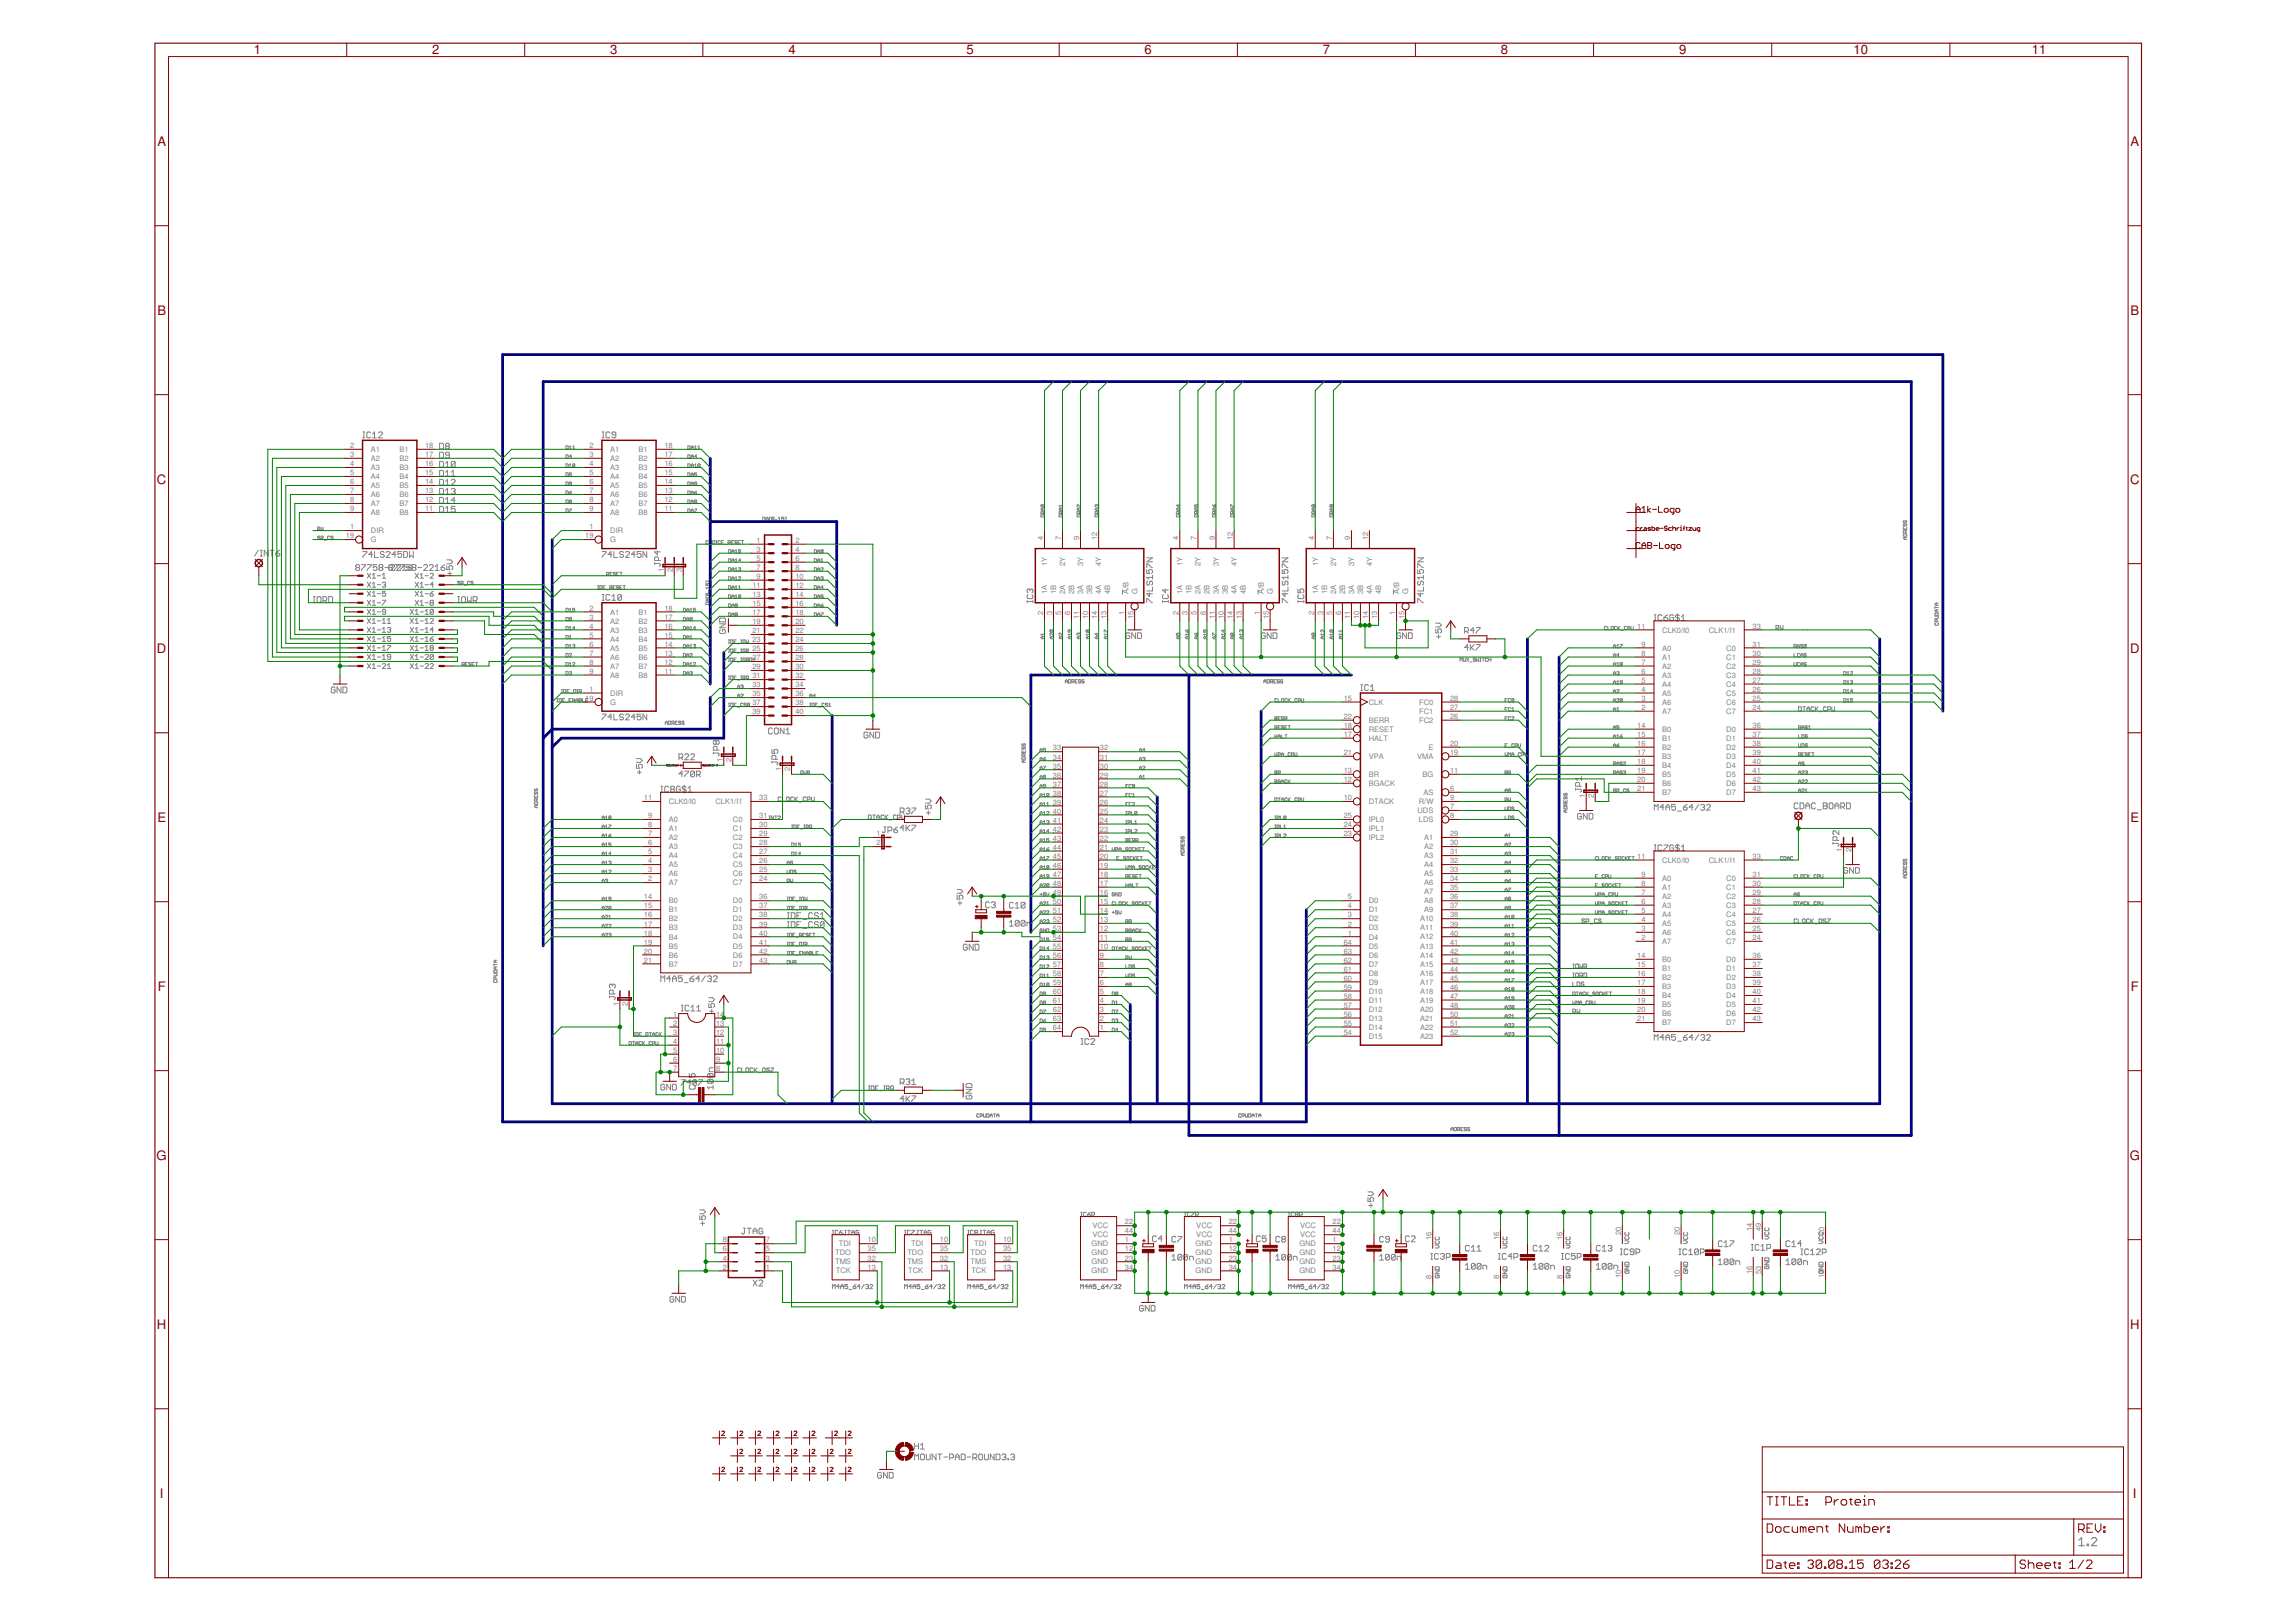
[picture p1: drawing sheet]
<svg xmlns="http://www.w3.org/2000/svg" width="297mm" height="210mm" viewBox="0 0 297 210" stroke-linecap="round" stroke-linejoin="round" font-family="sans-serif">
<defs><g id="words">
<g font-size="1.7" fill="#800000">
<text x="32.9" y="7">1</text>
<text x="55.9" y="7">2</text>
<text x="78.9" y="7">3</text>
<text x="102" y="7">4</text>
<text x="125" y="7">5</text>
<text x="148.1" y="7">6</text>
<text x="171.1" y="7">7</text>
<text x="194.2" y="7">8</text>
<text x="217.2" y="7">9</text>
<text x="239.8" y="7">10</text>
<text x="262.9" y="7">11</text>
<text x="20.4" y="18.9">A</text>
<text x="275.6" y="18.9">A</text>
<text x="20.4" y="40.7">B</text>
<text x="275.6" y="40.7">B</text>
<text x="20.3" y="62.6">C</text>
<text x="275.6" y="62.6">C</text>
<text x="20.3" y="84.5">D</text>
<text x="275.6" y="84.5">D</text>
<text x="20.4" y="106.3">E</text>
<text x="275.6" y="106.3">E</text>
<text x="20.4" y="128.2">F</text>
<text x="275.7" y="128.2">F</text>
<text x="20.3" y="150.1">G</text>
<text x="275.5" y="150.1">G</text>
<text x="20.3" y="172">H</text>
<text x="275.6" y="172">H</text>
<text x="20.7" y="193.8">I</text>
<text x="276" y="193.8">I</text>
</g>
<g font-size="1" fill="#808080">
<text x="45.3" y="58">2</text>
<text x="45.3" y="59.2">3</text>
<text x="48" y="58.5">A1</text>
<text x="48" y="59.7">A2</text>
<text x="51.7" y="59.7">B2</text>
<text x="51.7" y="58.5">B1</text>
<text x="55" y="59.2">17</text>
<text x="55" y="58">18</text>
<text x="76.2" y="58">2</text>
<text x="76.2" y="59.2">3</text>
<text x="78.9" y="58.5">A1</text>
<text x="78.9" y="59.7">A2</text>
<text x="82.6" y="59.7">B2</text>
<text x="82.6" y="58.5">B1</text>
<text x="86" y="59.2">17</text>
<text x="86" y="58">18</text>
<text x="45.3" y="60.3">4</text>
<text x="45.3" y="61.5">5</text>
<text x="45.3" y="62.7">6</text>
<text x="45.3" y="63.8">7</text>
<text x="45.3" y="65">8</text>
<text x="48" y="60.8">A3</text>
<text x="48" y="62">A4</text>
<text x="48" y="63.2">A5</text>
<text x="48" y="64.3">A6</text>
<text x="48" y="65.5">A7</text>
<text x="51.7" y="65.5">B7</text>
<text x="51.7" y="64.3">B6</text>
<text x="51.7" y="63.2">B5</text>
<text x="51.7" y="62">B4</text>
<text x="51.7" y="60.8">B3</text>
<text x="55" y="65">12</text>
<text x="55" y="63.8">13</text>
<text x="55" y="62.7">14</text>
<text x="55" y="61.5">15</text>
<text x="55" y="60.3">16</text>
<text x="76.2" y="60.3">4</text>
<text x="76.2" y="61.5">5</text>
<text x="76.2" y="62.7">6</text>
<text x="76.2" y="63.8">7</text>
<text x="76.2" y="65">8</text>
<text x="78.9" y="60.8">A3</text>
<text x="78.9" y="62">A4</text>
<text x="78.9" y="63.2">A5</text>
<text x="78.9" y="64.3">A6</text>
<text x="78.9" y="65.5">A7</text>
<text x="82.6" y="65.5">B7</text>
<text x="82.6" y="64.3">B6</text>
<text x="82.6" y="63.2">B5</text>
<text x="82.6" y="62">B4</text>
<text x="82.6" y="60.8">B3</text>
<text x="86" y="65">12</text>
<text x="86" y="63.8">13</text>
<text x="86" y="62.7">14</text>
<text x="86" y="61.5">15</text>
<text x="86" y="60.3">16</text>
<text x="44.8" y="69.7">19</text>
<text x="45.3" y="68.5">1</text>
<text x="45.3" y="66.2">9</text>
<text x="48" y="69">DIR</text>
<text x="48" y="66.7">A8</text>
<text x="48" y="70.2">G</text>
<text x="51.7" y="66.7">B8</text>
<text x="55" y="66.2">11</text>
<text x="75.7" y="69.7">19</text>
<text x="76.2" y="68.5">1</text>
<text x="76.2" y="66.2">9</text>
<text x="78.9" y="69">DIR</text>
<text x="78.9" y="66.7">A8</text>
<text x="78.9" y="70.2">G</text>
<text x="82.6" y="66.7">B8</text>
<text x="86" y="66.2">11</text>
<text x="97.9" y="70.3">1</text>
<text x="97.9" y="71.4">3</text>
<text x="102.9" y="70.3">2</text>
<text x="102.9" y="71.4">4</text>
<text x="135" y="69.9" transform="rotate(-90 135 69.9)">4</text>
<text x="137.3" y="69.9" transform="rotate(-90 137.3 69.9)">7</text>
<text x="139.6" y="69.9" transform="rotate(-90 139.6 69.9)">9</text>
<text x="142" y="69.9" transform="rotate(-90 142 69.9)">12</text>
<text x="152.5" y="69.9" transform="rotate(-90 152.5 69.9)">4</text>
<text x="154.8" y="69.9" transform="rotate(-90 154.8 69.9)">7</text>
<text x="157.2" y="69.9" transform="rotate(-90 157.2 69.9)">9</text>
<text x="159.5" y="69.9" transform="rotate(-90 159.5 69.9)">12</text>
<text x="170" y="69.9" transform="rotate(-90 170 69.9)">4</text>
<text x="172.3" y="69.9" transform="rotate(-90 172.3 69.9)">7</text>
<text x="174.7" y="69.9" transform="rotate(-90 174.7 69.9)">9</text>
<text x="177" y="69.9" transform="rotate(-90 177 69.9)">12</text>
<text x="85.9" y="74" transform="rotate(-90 85.9 74)">1</text>
<text x="87.1" y="74" transform="rotate(-90 87.1 74)">2</text>
<text x="88.2" y="74" transform="rotate(-90 88.2 74)">3</text>
<text x="97.3" y="76.1">11</text>
<text x="97.3" y="77.3">13</text>
<text x="97.9" y="72.6">5</text>
<text x="97.9" y="73.8">7</text>
<text x="97.9" y="74.9">9</text>
<text x="102.9" y="72.6">6</text>
<text x="102.9" y="73.8">8</text>
<text x="102.9" y="74.9">10</text>
<text x="102.9" y="76.1">12</text>
<text x="102.9" y="77.3">14</text>
<text x="135.5" y="73.3" transform="rotate(-90 135.5 73.3)">1Y</text>
<text x="135.5" y="76.9" transform="rotate(-90 135.5 76.9)">1A</text>
<text x="136.6" y="76.9" transform="rotate(-90 136.6 76.9)">1B</text>
<text x="137.8" y="73.3" transform="rotate(-90 137.8 73.3)">2Y</text>
<text x="137.8" y="76.9" transform="rotate(-90 137.8 76.9)">2A</text>
<text x="139" y="76.9" transform="rotate(-90 139 76.9)">2B</text>
<text x="140.1" y="73.3" transform="rotate(-90 140.1 73.3)">3Y</text>
<text x="140.1" y="76.9" transform="rotate(-90 140.1 76.9)">3A</text>
<text x="141.3" y="76.9" transform="rotate(-90 141.3 76.9)">3B</text>
<text x="142.5" y="73.3" transform="rotate(-90 142.5 73.3)">4Y</text>
<text x="142.5" y="76.9" transform="rotate(-90 142.5 76.9)">4A</text>
<text x="143.6" y="76.9" transform="rotate(-90 143.6 76.9)">4B</text>
<text x="146" y="76.9" transform="rotate(-90 146 76.9)">A/B</text>
<text x="147.2" y="76.9" transform="rotate(-90 147.2 76.9)">G</text>
<text x="153" y="73.3" transform="rotate(-90 153 73.3)">1Y</text>
<text x="153" y="76.9" transform="rotate(-90 153 76.9)">1A</text>
<text x="154.2" y="76.9" transform="rotate(-90 154.2 76.9)">1B</text>
<text x="155.3" y="73.3" transform="rotate(-90 155.3 73.3)">2Y</text>
<text x="155.3" y="76.9" transform="rotate(-90 155.3 76.9)">2A</text>
<text x="156.5" y="76.9" transform="rotate(-90 156.5 76.9)">2B</text>
<text x="157.7" y="73.3" transform="rotate(-90 157.7 73.3)">3Y</text>
<text x="157.7" y="76.9" transform="rotate(-90 157.7 76.9)">3A</text>
<text x="158.8" y="76.9" transform="rotate(-90 158.8 76.9)">3B</text>
<text x="160" y="73.3" transform="rotate(-90 160 73.3)">4Y</text>
<text x="160" y="76.9" transform="rotate(-90 160 76.9)">4A</text>
<text x="161.2" y="76.9" transform="rotate(-90 161.2 76.9)">4B</text>
<text x="163.5" y="76.9" transform="rotate(-90 163.5 76.9)">A/B</text>
<text x="164.7" y="76.9" transform="rotate(-90 164.7 76.9)">G</text>
<text x="170.5" y="73.3" transform="rotate(-90 170.5 73.3)">1Y</text>
<text x="170.5" y="76.9" transform="rotate(-90 170.5 76.9)">1A</text>
<text x="171.7" y="76.9" transform="rotate(-90 171.7 76.9)">1B</text>
<text x="172.8" y="73.3" transform="rotate(-90 172.8 73.3)">2Y</text>
<text x="172.9" y="76.9" transform="rotate(-90 172.9 76.9)">2A</text>
<text x="174" y="76.9" transform="rotate(-90 174 76.9)">2B</text>
<text x="175.2" y="73.3" transform="rotate(-90 175.2 73.3)">3Y</text>
<text x="175.2" y="76.9" transform="rotate(-90 175.2 76.9)">3A</text>
<text x="176.4" y="76.9" transform="rotate(-90 176.4 76.9)">3B</text>
<text x="177.5" y="73.3" transform="rotate(-90 177.5 73.3)">4Y</text>
<text x="177.5" y="76.9" transform="rotate(-90 177.5 76.9)">4A</text>
<text x="178.7" y="76.9" transform="rotate(-90 178.7 76.9)">4B</text>
<text x="181" y="76.9" transform="rotate(-90 181 76.9)">A/B</text>
<text x="182.2" y="76.9" transform="rotate(-90 182.2 76.9)">G</text>
<text x="76.2" y="79">2</text>
<text x="76.2" y="80.2">3</text>
<text x="76.2" y="81.3">4</text>
<text x="76.2" y="82.5">5</text>
<text x="76.2" y="83.7">6</text>
<text x="78.9" y="79.5">A1</text>
<text x="78.9" y="80.7">A2</text>
<text x="78.9" y="81.9">A3</text>
<text x="78.9" y="83">A4</text>
<text x="82.6" y="83">B4</text>
<text x="82.6" y="81.9">B3</text>
<text x="82.6" y="80.7">B2</text>
<text x="82.6" y="79.5">B1</text>
<text x="86" y="83.7">14</text>
<text x="86" y="82.5">15</text>
<text x="86" y="81.3">16</text>
<text x="86" y="80.2">17</text>
<text x="86" y="79">18</text>
<text x="97.3" y="78.4">15</text>
<text x="97.3" y="79.6">17</text>
<text x="97.3" y="80.8">19</text>
<text x="97.3" y="81.9">21</text>
<text x="97.3" y="83.1">23</text>
<text x="102.9" y="78.4">16</text>
<text x="102.9" y="79.6">18</text>
<text x="102.9" y="80.8">20</text>
<text x="102.9" y="81.9">22</text>
<text x="102.9" y="83.1">24</text>
<text x="135" y="79.6" transform="rotate(-90 135 79.6)">2</text>
<text x="136.1" y="79.6" transform="rotate(-90 136.1 79.6)">3</text>
<text x="137.3" y="79.6" transform="rotate(-90 137.3 79.6)">5</text>
<text x="138.5" y="79.6" transform="rotate(-90 138.5 79.6)">6</text>
<text x="139.6" y="80.2" transform="rotate(-90 139.6 80.2)">11</text>
<text x="140.8" y="80.2" transform="rotate(-90 140.8 80.2)">10</text>
<text x="142" y="80.2" transform="rotate(-90 142 80.2)">14</text>
<text x="143.1" y="80.2" transform="rotate(-90 143.1 80.2)">13</text>
<text x="145.5" y="79.6" transform="rotate(-90 145.5 79.6)">1</text>
<text x="146.6" y="80.2" transform="rotate(-90 146.6 80.2)">15</text>
<text x="152.5" y="79.6" transform="rotate(-90 152.5 79.6)">2</text>
<text x="153.6" y="79.6" transform="rotate(-90 153.6 79.6)">3</text>
<text x="154.8" y="79.6" transform="rotate(-90 154.8 79.6)">5</text>
<text x="156" y="79.6" transform="rotate(-90 156 79.6)">6</text>
<text x="157.2" y="80.2" transform="rotate(-90 157.2 80.2)">11</text>
<text x="158.3" y="80.2" transform="rotate(-90 158.3 80.2)">10</text>
<text x="159.5" y="80.2" transform="rotate(-90 159.5 80.2)">14</text>
<text x="160.7" y="80.2" transform="rotate(-90 160.7 80.2)">13</text>
<text x="163" y="79.6" transform="rotate(-90 163 79.6)">1</text>
<text x="164.2" y="80.2" transform="rotate(-90 164.2 80.2)">15</text>
<text x="170" y="79.6" transform="rotate(-90 170 79.6)">2</text>
<text x="171.2" y="79.6" transform="rotate(-90 171.2 79.6)">3</text>
<text x="172.3" y="79.6" transform="rotate(-90 172.3 79.6)">5</text>
<text x="173.5" y="79.6" transform="rotate(-90 173.5 79.6)">6</text>
<text x="174.7" y="80.2" transform="rotate(-90 174.7 80.2)">11</text>
<text x="175.8" y="80.2" transform="rotate(-90 175.8 80.2)">10</text>
<text x="177" y="80.2" transform="rotate(-90 177 80.2)">14</text>
<text x="178.2" y="80.2" transform="rotate(-90 178.2 80.2)">13</text>
<text x="180.5" y="79.6" transform="rotate(-90 180.5 79.6)">1</text>
<text x="181.7" y="80.2" transform="rotate(-90 181.7 80.2)">15</text>
<text x="211.8" y="81.3">11</text>
<text x="212.3" y="83.7">9</text>
<text x="215" y="81.9">CLK0/I0</text>
<text x="221.1" y="81.9">CLK1/I1</text>
<text x="226.7" y="83.7">31</text>
<text x="226.7" y="81.3">33</text>
<text x="76.2" y="89.5">1</text>
<text x="76.2" y="84.9">7</text>
<text x="76.2" y="86">8</text>
<text x="76.2" y="87.2">9</text>
<text x="78.9" y="84.2">A5</text>
<text x="78.9" y="85.4">A6</text>
<text x="78.9" y="86.5">A7</text>
<text x="78.9" y="87.7">A8</text>
<text x="82.6" y="87.7">B8</text>
<text x="82.6" y="86.5">B7</text>
<text x="82.6" y="85.4">B6</text>
<text x="82.6" y="84.2">B5</text>
<text x="86" y="87.2">11</text>
<text x="86" y="86">12</text>
<text x="86" y="84.9">13</text>
<text x="97.3" y="84.3">25</text>
<text x="97.3" y="85.4">27</text>
<text x="97.3" y="86.6">29</text>
<text x="97.3" y="87.8">31</text>
<text x="97.3" y="88.9">33</text>
<text x="102.9" y="84.3">26</text>
<text x="102.9" y="85.4">28</text>
<text x="102.9" y="86.6">30</text>
<text x="102.9" y="87.8">32</text>
<text x="102.9" y="88.9">34</text>
<text x="212.3" y="84.9">8</text>
<text x="212.3" y="86">7</text>
<text x="212.3" y="87.2">6</text>
<text x="212.3" y="88.4">5</text>
<text x="212.3" y="89.5">4</text>
<text x="215" y="84.2">A0</text>
<text x="215" y="85.4">A1</text>
<text x="215" y="86.5">A2</text>
<text x="215" y="87.7">A3</text>
<text x="215" y="88.9">A4</text>
<text x="223.3" y="84.2">C0</text>
<text x="223.3" y="85.4">C1</text>
<text x="223.3" y="86.5">C2</text>
<text x="223.3" y="87.7">C3</text>
<text x="223.3" y="88.9">C4</text>
<text x="226.7" y="84.9">30</text>
<text x="226.7" y="86">29</text>
<text x="226.7" y="87.2">28</text>
<text x="226.7" y="88.4">27</text>
<text x="226.7" y="89.5">26</text>
<text x="75.7" y="90.7">19</text>
<text x="78.9" y="90">DIR</text>
<text x="78.9" y="91.2">G</text>
<text x="97.3" y="90.1">35</text>
<text x="97.3" y="91.3">37</text>
<text x="97.3" y="92.4">39</text>
<text x="102.9" y="90.1">36</text>
<text x="102.9" y="91.3">38</text>
<text x="102.9" y="92.4">40</text>
<text x="173.9" y="90.7">15</text>
<text x="173.9" y="93">22</text>
<text x="173.9" y="94.2">18</text>
<text x="173.9" y="95.4">17</text>
<text x="177.1" y="91.2">CLK</text>
<text x="177.1" y="93.5">BERR</text>
<text x="177.1" y="94.7">RESET</text>
<text x="177.1" y="95.9">HALT</text>
<text x="183.6" y="91.2">FC0</text>
<text x="183.6" y="92.4">FC1</text>
<text x="183.6" y="93.5">FC2</text>
<text x="187.6" y="90.7">28</text>
<text x="187.6" y="91.9">27</text>
<text x="187.6" y="93">26</text>
<text x="211.8" y="94.2">14</text>
<text x="211.8" y="95.4">15</text>
<text x="212.3" y="90.7">3</text>
<text x="212.3" y="91.9">2</text>
<text x="215" y="90">A5</text>
<text x="215" y="91.2">A6</text>
<text x="215" y="92.4">A7</text>
<text x="215" y="94.7">B0</text>
<text x="215" y="95.9">B1</text>
<text x="223.3" y="90">C5</text>
<text x="223.3" y="91.2">C6</text>
<text x="223.3" y="92.4">C7</text>
<text x="223.3" y="94.7">D0</text>
<text x="223.3" y="95.9">D1</text>
<text x="226.7" y="90.7">25</text>
<text x="226.7" y="91.9">24</text>
<text x="226.7" y="94.2">36</text>
<text x="226.7" y="95.4">37</text>
<text x="93.5" y="98.6" transform="rotate(-90 93.5 98.6)">1</text>
<text x="94.6" y="98.6" transform="rotate(-90 94.6 98.6)">2</text>
<text x="101.1" y="99.7" transform="rotate(-90 101.1 99.7)">1</text>
<text x="102.2" y="99.7" transform="rotate(-90 102.2 99.7)">2</text>
<text x="136.2" y="97.1">33</text>
<text x="136.2" y="98.3">34</text>
<text x="136.2" y="99.5">35</text>
<text x="136.2" y="100.6">36</text>
<text x="136.2" y="101.8">37</text>
<text x="142.3" y="101.8">28</text>
<text x="142.3" y="100.6">29</text>
<text x="142.3" y="99.5">30</text>
<text x="142.3" y="98.3">31</text>
<text x="142.3" y="97.1">32</text>
<text x="173.9" y="97.7">21</text>
<text x="173.9" y="100">13</text>
<text x="173.9" y="101.2">12</text>
<text x="177.1" y="98.2">VPA</text>
<text x="177.1" y="100.6">BR</text>
<text x="177.1" y="101.7">BGACK</text>
<text x="183.3" y="98.2">VMA</text>
<text x="184" y="100.6">BG</text>
<text x="184.8" y="97">E</text>
<text x="187.6" y="96.5">20</text>
<text x="187.6" y="97.7">19</text>
<text x="187.6" y="100">11</text>
<text x="211.8" y="96.5">16</text>
<text x="211.8" y="97.7">17</text>
<text x="211.8" y="98.9">18</text>
<text x="211.8" y="100">19</text>
<text x="211.8" y="101.2">20</text>
<text x="215" y="97">B2</text>
<text x="215" y="98.2">B3</text>
<text x="215" y="99.4">B4</text>
<text x="215" y="100.6">B5</text>
<text x="215" y="101.7">B6</text>
<text x="223.3" y="97">D2</text>
<text x="223.3" y="98.2">D3</text>
<text x="223.3" y="99.4">D4</text>
<text x="223.3" y="100.6">D5</text>
<text x="223.3" y="101.7">D6</text>
<text x="226.7" y="96.5">38</text>
<text x="226.7" y="97.7">39</text>
<text x="226.7" y="98.9">40</text>
<text x="226.7" y="100">41</text>
<text x="226.7" y="101.2">42</text>
<text x="83.3" y="103.5">11</text>
<text x="83.8" y="105.9">9</text>
<text x="83.8" y="107">8</text>
<text x="86.5" y="106.4">A0</text>
<text x="86.5" y="107.6">A1</text>
<text x="86.5" y="104.1">CLK0/I0</text>
<text x="92.6" y="104.1">CLK1/I1</text>
<text x="94.8" y="106.4">C0</text>
<text x="94.8" y="107.6">C1</text>
<text x="98.2" y="105.9">31</text>
<text x="98.2" y="107">30</text>
<text x="98.2" y="103.5">33</text>
<text x="136.2" y="103">38</text>
<text x="136.2" y="104.1">39</text>
<text x="136.2" y="105.3">40</text>
<text x="136.2" y="106.5">41</text>
<text x="136.2" y="107.6">42</text>
<text x="142.3" y="107.6">23</text>
<text x="142.3" y="106.5">24</text>
<text x="142.3" y="105.3">25</text>
<text x="142.3" y="104.1">26</text>
<text x="142.3" y="103">27</text>
<text x="173.9" y="103.5">10</text>
<text x="173.9" y="105.9">25</text>
<text x="173.9" y="107">24</text>
<text x="177.1" y="104.1">DTACK</text>
<text x="177.1" y="106.4">IPL0</text>
<text x="177.1" y="107.6">IPL1</text>
<text x="183.4" y="105.2">UDS</text>
<text x="183.6" y="104.1">R/W</text>
<text x="183.6" y="106.4">LDS</text>
<text x="184.2" y="102.9">AS</text>
<text x="187.6" y="102.4">6</text>
<text x="187.6" y="103.5">9</text>
<text x="187.6" y="104.7">7</text>
<text x="187.6" y="105.9">8</text>
<text x="205" y="103.3" transform="rotate(-90 205 103.3)">1</text>
<text x="206.2" y="103.3" transform="rotate(-90 206.2 103.3)">2</text>
<text x="211.8" y="102.4">21</text>
<text x="215" y="102.9">B7</text>
<text x="223.3" y="102.9">D7</text>
<text x="226.7" y="102.4">43</text>
<text x="83.8" y="108.2">7</text>
<text x="83.8" y="109.4">6</text>
<text x="83.8" y="110.6">5</text>
<text x="83.8" y="111.7">4</text>
<text x="83.8" y="112.9">3</text>
<text x="86.5" y="108.7">A2</text>
<text x="86.5" y="109.9">A3</text>
<text x="86.5" y="111.1">A4</text>
<text x="86.5" y="112.2">A5</text>
<text x="86.5" y="113.4">A6</text>
<text x="94.8" y="108.7">C2</text>
<text x="94.8" y="109.9">C3</text>
<text x="94.8" y="111.1">C4</text>
<text x="94.8" y="112.2">C5</text>
<text x="94.8" y="113.4">C6</text>
<text x="98.2" y="108.2">29</text>
<text x="98.2" y="109.4">28</text>
<text x="98.2" y="110.6">27</text>
<text x="98.2" y="111.7">26</text>
<text x="98.2" y="112.9">25</text>
<text x="113.4" y="108.2">1</text>
<text x="113.4" y="109.4">2</text>
<text x="136.2" y="108.8">43</text>
<text x="136.2" y="110">44</text>
<text x="136.2" y="111.1">45</text>
<text x="136.2" y="112.3">46</text>
<text x="136.2" y="113.5">47</text>
<text x="142.3" y="113.5">18</text>
<text x="142.3" y="112.3">19</text>
<text x="142.3" y="111.1">20</text>
<text x="142.3" y="110">21</text>
<text x="142.3" y="108.8">22</text>
<text x="173.9" y="108.2">23</text>
<text x="177.1" y="108.7">IPL2</text>
<text x="184.3" y="108.7">A1</text>
<text x="184.3" y="109.9">A2</text>
<text x="184.3" y="111.1">A3</text>
<text x="184.3" y="112.2">A4</text>
<text x="184.3" y="113.4">A5</text>
<text x="187.6" y="108.2">29</text>
<text x="187.6" y="109.4">30</text>
<text x="187.6" y="110.6">31</text>
<text x="187.6" y="111.7">32</text>
<text x="187.6" y="112.9">33</text>
<text x="211.8" y="111.1">11</text>
<text x="212.3" y="113.5">9</text>
<text x="215" y="114">A0</text>
<text x="215" y="111.7">CLK0/I0</text>
<text x="221.1" y="111.6">CLK1/I1</text>
<text x="223.3" y="114">C0</text>
<text x="226.7" y="113.5">31</text>
<text x="226.7" y="111.1">33</text>
<text x="238.3" y="110.3" transform="rotate(-90 238.3 110.3)">1</text>
<text x="239.5" y="110.3" transform="rotate(-90 239.5 110.3)">2</text>
<text x="83.3" y="116.4">14</text>
<text x="83.3" y="117.6">15</text>
<text x="83.3" y="118.7">16</text>
<text x="83.3" y="119.9">17</text>
<text x="83.8" y="114.1">2</text>
<text x="86.5" y="114.6">A7</text>
<text x="86.5" y="116.9">B0</text>
<text x="86.5" y="118.1">B1</text>
<text x="86.5" y="119.2">B2</text>
<text x="94.8" y="114.6">C7</text>
<text x="94.8" y="116.9">D0</text>
<text x="94.8" y="118.1">D1</text>
<text x="94.8" y="119.2">D2</text>
<text x="98.2" y="114.1">24</text>
<text x="98.2" y="116.4">36</text>
<text x="98.2" y="117.6">37</text>
<text x="98.2" y="118.7">38</text>
<text x="98.2" y="119.9">39</text>
<text x="136.2" y="114.6">48</text>
<text x="136.2" y="115.8">49</text>
<text x="136.2" y="117">50</text>
<text x="136.2" y="118.1">51</text>
<text x="136.2" y="119.3">52</text>
<text x="142.3" y="119.3">13</text>
<text x="142.3" y="118.1">14</text>
<text x="142.3" y="117">15</text>
<text x="142.3" y="115.8">16</text>
<text x="142.3" y="114.6">17</text>
<text x="174.4" y="116.4">5</text>
<text x="174.4" y="117.6">4</text>
<text x="174.4" y="118.7">3</text>
<text x="174.4" y="119.9">2</text>
<text x="177.1" y="116.9">D0</text>
<text x="177.1" y="118.1">D1</text>
<text x="177.1" y="119.2">D2</text>
<text x="183.7" y="119.2">A10</text>
<text x="184.3" y="114.6">A6</text>
<text x="184.3" y="115.7">A7</text>
<text x="184.3" y="118.1">A9</text>
<text x="184.3" y="116.9">A8</text>
<text x="187.6" y="114.1">34</text>
<text x="187.6" y="115.2">35</text>
<text x="187.6" y="117.6">37</text>
<text x="187.6" y="116.4">36</text>
<text x="187.6" y="118.7">38</text>
<text x="187.6" y="119.9">39</text>
<text x="212.3" y="114.6">8</text>
<text x="212.3" y="115.8">7</text>
<text x="212.3" y="117">6</text>
<text x="212.3" y="118.1">5</text>
<text x="212.3" y="119.3">4</text>
<text x="215" y="115.2">A1</text>
<text x="215" y="116.3">A2</text>
<text x="215" y="117.5">A3</text>
<text x="215" y="118.7">A4</text>
<text x="215" y="119.8">A5</text>
<text x="223.3" y="115.2">C1</text>
<text x="223.3" y="116.3">C2</text>
<text x="223.3" y="117.5">C3</text>
<text x="223.3" y="118.7">C4</text>
<text x="223.3" y="119.8">C5</text>
<text x="226.7" y="114.6">30</text>
<text x="226.7" y="115.8">29</text>
<text x="226.7" y="117">28</text>
<text x="226.7" y="118.1">27</text>
<text x="226.7" y="119.3">26</text>
<text x="83.3" y="121.1">18</text>
<text x="83.3" y="122.2">19</text>
<text x="83.3" y="123.4">20</text>
<text x="83.3" y="124.6">21</text>
<text x="86.5" y="120.4">B3</text>
<text x="86.5" y="121.6">B4</text>
<text x="86.5" y="122.7">B5</text>
<text x="86.5" y="123.9">B6</text>
<text x="86.5" y="125.1">B7</text>
<text x="94.8" y="120.4">D3</text>
<text x="94.8" y="121.6">D4</text>
<text x="94.8" y="122.7">D5</text>
<text x="94.8" y="123.9">D6</text>
<text x="94.8" y="125.1">D7</text>
<text x="98.2" y="121.1">40</text>
<text x="98.2" y="122.2">41</text>
<text x="98.2" y="123.4">42</text>
<text x="98.2" y="124.6">43</text>
<text x="136.2" y="120.5">53</text>
<text x="136.2" y="121.7">54</text>
<text x="136.2" y="122.8">55</text>
<text x="136.2" y="124">56</text>
<text x="136.2" y="125.2">57</text>
<text x="142.3" y="125.2">8</text>
<text x="142.3" y="124">9</text>
<text x="142.3" y="122.8">10</text>
<text x="142.3" y="121.7">11</text>
<text x="142.3" y="120.5">12</text>
<text x="173.9" y="122.2">64</text>
<text x="173.9" y="123.4">63</text>
<text x="173.9" y="124.6">62</text>
<text x="173.9" y="125.7">61</text>
<text x="174.4" y="121.1">1</text>
<text x="177.1" y="120.4">D3</text>
<text x="177.1" y="121.6">D4</text>
<text x="177.1" y="122.7">D5</text>
<text x="177.1" y="123.9">D6</text>
<text x="177.1" y="125.1">D7</text>
<text x="183.7" y="120.4">A11</text>
<text x="183.7" y="121.6">A12</text>
<text x="183.7" y="122.7">A13</text>
<text x="183.7" y="123.9">A14</text>
<text x="183.7" y="125.1">A15</text>
<text x="187.6" y="121.1">40</text>
<text x="187.6" y="122.2">41</text>
<text x="187.6" y="123.4">42</text>
<text x="187.6" y="124.6">43</text>
<text x="187.6" y="125.7">44</text>
<text x="211.8" y="124">14</text>
<text x="211.8" y="125.2">15</text>
<text x="212.3" y="120.5">3</text>
<text x="212.3" y="121.7">2</text>
<text x="215" y="121">A6</text>
<text x="215" y="122.2">A7</text>
<text x="215" y="124.5">B0</text>
<text x="215" y="125.7">B1</text>
<text x="223.3" y="121">C6</text>
<text x="223.3" y="122.2">C7</text>
<text x="223.3" y="124.5">D0</text>
<text x="223.3" y="125.7">D1</text>
<text x="226.7" y="120.5">25</text>
<text x="226.7" y="121.7">24</text>
<text x="226.7" y="124">36</text>
<text x="226.7" y="125.2">37</text>
<text x="80" y="130.1" transform="rotate(-90 80 130.1)">1</text>
<text x="81.2" y="130.1" transform="rotate(-90 81.2 130.1)">2</text>
<text x="87.1" y="131.6">1</text>
<text x="92.6" y="131.6">14</text>
<text x="136.2" y="126.3">58</text>
<text x="136.2" y="127.5">59</text>
<text x="136.2" y="128.7">60</text>
<text x="136.2" y="129.8">61</text>
<text x="136.2" y="131">62</text>
<text x="142.3" y="131">3</text>
<text x="142.3" y="129.8">4</text>
<text x="142.3" y="128.7">5</text>
<text x="142.3" y="127.5">6</text>
<text x="142.3" y="126.3">7</text>
<text x="173.9" y="126.9">60</text>
<text x="173.9" y="128.1">59</text>
<text x="173.9" y="129.2">58</text>
<text x="173.9" y="130.4">57</text>
<text x="173.9" y="131.6">56</text>
<text x="177.1" y="126.3">D8</text>
<text x="177.1" y="127.4">D9</text>
<text x="177.1" y="128.6">D10</text>
<text x="177.1" y="129.8">D11</text>
<text x="177.1" y="130.9">D12</text>
<text x="183.7" y="126.3">A16</text>
<text x="183.7" y="127.4">A17</text>
<text x="183.7" y="128.6">A18</text>
<text x="183.7" y="129.8">A19</text>
<text x="183.7" y="130.9">A20</text>
<text x="187.6" y="126.9">45</text>
<text x="187.6" y="128.1">46</text>
<text x="187.6" y="129.2">47</text>
<text x="187.6" y="130.4">48</text>
<text x="187.6" y="131.6">50</text>
<text x="211.8" y="126.3">16</text>
<text x="211.8" y="127.5">17</text>
<text x="211.8" y="128.7">18</text>
<text x="211.8" y="129.8">19</text>
<text x="211.8" y="131">20</text>
<text x="215" y="126.8">B2</text>
<text x="215" y="128">B3</text>
<text x="215" y="129.2">B4</text>
<text x="215" y="130.3">B5</text>
<text x="215" y="131.5">B6</text>
<text x="223.3" y="126.8">D2</text>
<text x="223.3" y="128">D3</text>
<text x="223.3" y="129.2">D4</text>
<text x="223.3" y="130.3">D5</text>
<text x="223.3" y="131.5">D6</text>
<text x="226.7" y="126.3">38</text>
<text x="226.7" y="127.5">39</text>
<text x="226.7" y="128.7">40</text>
<text x="226.7" y="129.8">41</text>
<text x="226.7" y="131">42</text>
<text x="87.1" y="132.7">2</text>
<text x="87.1" y="133.9">3</text>
<text x="87.1" y="135.1">4</text>
<text x="87.1" y="136.3">5</text>
<text x="87.1" y="137.4">6</text>
<text x="92.6" y="137.4">9</text>
<text x="92.6" y="136.3">10</text>
<text x="92.6" y="135.1">11</text>
<text x="92.6" y="133.9">12</text>
<text x="92.6" y="132.7">13</text>
<text x="136.2" y="132.2">63</text>
<text x="136.2" y="133.3">64</text>
<text x="142.3" y="133.3">1</text>
<text x="142.3" y="132.2">2</text>
<text x="173.9" y="132.7">55</text>
<text x="173.9" y="133.9">54</text>
<text x="177.1" y="132.1">D13</text>
<text x="177.1" y="133.3">D14</text>
<text x="177.1" y="134.4">D15</text>
<text x="183.7" y="132.1">A21</text>
<text x="183.7" y="133.3">A22</text>
<text x="183.7" y="134.4">A23</text>
<text x="187.6" y="132.7">51</text>
<text x="187.6" y="133.9">52</text>
<text x="211.8" y="132.2">21</text>
<text x="215" y="132.7">B7</text>
<text x="223.3" y="132.7">D7</text>
<text x="226.7" y="132.2">43</text>
<text x="87.1" y="138.6">7</text>
<text x="92.6" y="138.6">8</text>
<text x="93.5" y="162">6</text>
<text x="93.5" y="160.8">8</text>
<text x="99.1" y="162">5</text>
<text x="99.1" y="160.8">7</text>
<text x="108.5" y="161.3">TDI</text>
<text x="112.2" y="160.8">10</text>
<text x="112.2" y="162">35</text>
<text x="117.9" y="161.3">TDI</text>
<text x="121.6" y="160.8">10</text>
<text x="121.6" y="162">35</text>
<text x="126.1" y="161.3">TDI</text>
<text x="129.8" y="160.8">10</text>
<text x="129.8" y="162">35</text>
<text x="141.2" y="161.3">GND</text>
<text x="141.3" y="159">VCC</text>
<text x="141.3" y="160.1">VCC</text>
<text x="145.5" y="158.5">22</text>
<text x="145.5" y="159.6">44</text>
<text x="145.5" y="160.8">1</text>
<text x="145.5" y="162">12</text>
<text x="154.7" y="161.3">GND</text>
<text x="154.8" y="159">VCC</text>
<text x="154.8" y="160.1">VCC</text>
<text x="159" y="158.5">22</text>
<text x="159" y="159.6">44</text>
<text x="159" y="160.8">1</text>
<text x="159" y="162">12</text>
<text x="168.1" y="161.3">GND</text>
<text x="168.2" y="159">VCC</text>
<text x="168.2" y="160.1">VCC</text>
<text x="172.4" y="158.5">22</text>
<text x="172.4" y="159.6">44</text>
<text x="172.4" y="160.8">1</text>
<text x="172.4" y="162">12</text>
<text x="185.2" y="160.5" transform="rotate(-90 185.2 160.5)">16</text>
<text x="194" y="160.5" transform="rotate(-90 194 160.5)">16</text>
<text x="202.1" y="160.5" transform="rotate(-90 202.1 160.5)">16</text>
<text x="209.7" y="159.9" transform="rotate(-90 209.7 159.9)">20</text>
<text x="217.3" y="159.9" transform="rotate(-90 217.3 159.9)">20</text>
<text x="226.7" y="159.3" transform="rotate(-90 226.7 159.3)">14</text>
<text x="227.8" y="159.3" transform="rotate(-90 227.8 159.3)">49</text>
<text x="236" y="159.9" transform="rotate(-90 236 159.9)">20</text>
<text x="93.5" y="164.3">2</text>
<text x="93.5" y="163.1">4</text>
<text x="99.1" y="164.3">1</text>
<text x="99.1" y="163.1">3</text>
<text x="108" y="162.5">TDO</text>
<text x="108" y="163.6">TMS</text>
<text x="108.1" y="164.8">TCK</text>
<text x="112.2" y="163.1">32</text>
<text x="112.2" y="164.3">13</text>
<text x="117.4" y="162.5">TDO</text>
<text x="117.4" y="163.6">TMS</text>
<text x="117.5" y="164.8">TCK</text>
<text x="121.6" y="163.1">32</text>
<text x="121.6" y="164.3">13</text>
<text x="125.6" y="162.5">TDO</text>
<text x="125.6" y="163.6">TMS</text>
<text x="125.7" y="164.8">TCK</text>
<text x="129.8" y="163.1">32</text>
<text x="129.8" y="164.3">13</text>
<text x="141.2" y="162.5">GND</text>
<text x="141.2" y="163.6">GND</text>
<text x="141.2" y="164.8">GND</text>
<text x="145.5" y="163.1">23</text>
<text x="145.5" y="164.3">34</text>
<text x="154.7" y="162.5">GND</text>
<text x="154.7" y="163.6">GND</text>
<text x="154.7" y="164.8">GND</text>
<text x="159" y="163.1">23</text>
<text x="159" y="164.3">34</text>
<text x="168.1" y="162.5">GND</text>
<text x="168.1" y="163.6">GND</text>
<text x="168.1" y="164.8">GND</text>
<text x="172.4" y="163.1">23</text>
<text x="172.4" y="164.3">34</text>
<text x="185.2" y="165.5" transform="rotate(-90 185.2 165.5)">8</text>
<text x="194" y="165.5" transform="rotate(-90 194 165.5)">8</text>
<text x="202.1" y="165.5" transform="rotate(-90 202.1 165.5)">8</text>
<text x="209.7" y="165.4" transform="rotate(-90 209.7 165.4)">10</text>
<text x="217.3" y="165.4" transform="rotate(-90 217.3 165.4)">10</text>
<text x="226.7" y="164.9" transform="rotate(-90 226.7 164.9)">16</text>
<text x="227.8" y="164.9" transform="rotate(-90 227.8 164.9)">53</text>
<text x="236" y="165.4" transform="rotate(-90 236 165.4)">10</text>
</g>
</g></defs>
<g fill="none" stroke="#800080" stroke-width=".13">
<path d="M86.4 99h-.1l.1 .1h-.1M86.4 99.1h.1v-.1h-.1v.2M86.6 99.1h.1M86.6 99v.1M86.6 98.9v.1M86.8 99h-.1l.1 .1M86.9 99.1l.1-.1h-.1l.1 .1M87.1 99h.1l-.1 .1zM87.1 99h.1M87.2 99v.1M87.3 99l-.1 .1M87.5 99v.1h-.1v-.1h.1"/>
<path d="M87.5 99.1l.1-.1h-.1l.1 .1M87.7 99v.1M87.8 99l-.1 .1M88 99.1h.1M88 99h.1v.1M91 99h-.1l.1 .1h-.1M91.1 99.1h.1v-.1h-.1v.2M91.3 99.1h.1M91.3 99v.1M91.3 98.9v.1M91.5 99h-.1l.1 .1M91.5 99.1h.2v-.1h-.2l.2 .1"/>
<path d="M91.8 99v.1h-.1zM91.9 99v.1M92 99l-.1 .1M92.2 99v.1h-.2l.2-.1M92.2 99.1l.1-.1h-.1l.1 .1M92.4 99v.1M92.5 99l-.1 .1M92.7 99h.1l-.1 .1h.1"/>
</g>
<path d="M268.9 199.3l.4-.3v1M270 199.8h.2v.2h-.2zM270.6 199.2l.1-.2h.4l.2 .2v.1l-.7 .7h.7M268.9 200h.7" fill="none" stroke="#808080" stroke-width=".15"/>
<g fill="none" stroke="#808080" stroke-width=".13">
<path d="M46.9 56.7h.3M46.9 55.9h.3M47.1 55.9v.8M47.9 56l-.1-.1h-.2l-.1 .1v.5l.1 .2h.2l.1-.2M48.2 56.2l.3-.3v.8M48.2 56.7h.5M49 56l.1-.1h.2l.2 .1v.2l-.5 .5h.5M56.9 57.4h.4l.1 .1v.5l-.1 .1h-.4zM56.9 58.5h.4l.1 .2v.5l-.1 .1h-.4zM56.9 59.7h.4l.1 .1v.5l-.1 .2h-.4zM57.6 59.9l.3-.2v.8M57.8 57.7l-.2 .2 .2 .2h.2l.1-.1-.1-.3"/>
<path d="M57.8 57.7l-.2-.1 .2-.2h.2l.1 .1-.1 .2M57.8 57.7h.2M58.1 58.9h-.3l-.2-.1 .2-.3h.2l.1 .2v.5l-.1 .1h-.2l-.2-.1M58.9 59.8v.5l-.1 .2h-.3l-.1-.2M58.9 59.8l-.1-.1h-.3l-.1 .1v.5M58.9 59.8l-.5 .5M73.2 57.7l.3 .1v.3h-.1h-.2zM73.2 58.9h.3l-.1 .4h-.2zM73.6 57.8l.2-.1v.4M73.6 58.1h.3M73.9 59.1h-.3l.3-.2v.4M74.1 57.8l.1-.1v.4"/>
<path d="M74.1 58.1h.3M77.9 56.7h.2M77.9 55.9h.2M78 55.9v.8M78.9 56l-.1-.1h-.3l-.1 .1v.5l.1 .2h.3l.1-.2M79.7 56.3h-.4l-.1-.1 .1-.3h.2l.2 .1v.5l-.2 .2h-.2l-.1-.2M89 57.7l.3 .1v.3h-.1h-.2zM89 58.9h.3l-.1 .4h-.2zM89.4 59.3v-.3l.2-.1 .1 .1v.3M89.4 58.1v-.3l.2-.1 .1 .1v.3M89.4 59.1h.3M89.4 57.9h.3"/>
<path d="M89.9 58.1h.2M89.9 57.8l.1-.1v.4M90.1 59.1h-.2l.2-.2v.4M90.3 58.1h.3M90.3 57.8l.1-.1v.4M33.4 71.2l-.5 .8M33.7 72h.2M33.7 71.2h.2M33.8 71.2v.8M34.7 71.2v.8l-.5-.8v.8M34.9 71.2h.5M35.2 71.2v.8"/>
<path d="M35.7 71.6h.4l.1 .2-.1 .2h-.3l-.1-.2zM36.2 71.2l-.5 .4M40.5 78h.3M40.5 77.2h.3M40.6 77.2v.8M41 77.3l.1-.1h.3l.1 .1v.6l-.1 .1h-.3l-.1-.1zM41.1 68.5h.2l.1-.2-.3-.1v.4M41.2 68.5l.2 .1M41.4 69.4h-.3l.1 .2 .2 .1-.1 .1-.2-.1M41.5 69.7h.2l.1-.3h-.3v.4M41.5 68.2v.4l.2-.1 .1 .1v-.4M41.8 77.7h.3l.2-.1v-.3l-.2-.1h-.3v.8"/>
<path d="M42 69.9h.2M42 77.7l.3 .3M42.5 77.2h.4l.1 .1v.6l-.1 .1h-.4zM42.7 69.4h-.3v.3h.3M43.1 69.4h-.3l.1 .2 .2 .1-.1 .1-.2-.1M46.1 73.4l-.1-.1 .1-.2h.3l.1 .1-.1 .2M46.1 73.4h.3M46.1 73.4l-.1 .2 .1 .2h.3l.1-.1-.1-.3M46.8 73.1h.5v.1l-.5 .5v.1M46.9 71.4h.6v.1l-.6 .5v.1M47.5 73.1h.5v.1l-.5 .5v.1M47.5 74.2l.5 .6"/>
<path d="M47.5 75.4l.5 .6M47.5 76.5l.5 .7M47.5 77.7l.5 .6M47.5 78.8l.5 .7M48 74.2l-.5 .6M48 75.4l-.5 .6M48 76.5l-.5 .7M48 77.7l-.5 .6M48 78.8l-.5 .7M48.2 74.4l.2-.2v.6M48.2 75.6l.2-.2v.6M48.2 76.7l.2-.2v.7"/>
<path d="M48.2 77.9l.2-.2v.6M48.2 79.1l.2-.3v.7M48.2 74.8h.4M48.2 76h.4M48.2 77.2h.4M48.2 78.3h.4M48.2 79.5h.4M48.2 71.8h-.5l.4-.4v.7M48.5 71.4v.7h.5M48.8 73.1h-.5v.3l.2-.1 .3 .1v.3l-.2 .1h-.2l-.1-.1M48.8 76.8h.5M48.8 74.5h.5"/>
<path d="M48.8 75.7h.5M48.8 78h.5M48.8 79.2h.5M49.1 73.4h.3M49.1 73.4l-.1-.1 .1-.2h.3l.1 .1-.1 .2M49.1 73.4l-.1 .2 .1 .2h.3l.1-.1-.1-.3M49.5 74.4l.2-.2v.6M49.5 77.7h.4l-.4 .6M49.5 74.8h.4M49.5 75.5l.1-.1h.2l.1 .1-.1 .2M49.7 75.7h.1M49.7 71.5l-.1-.1h-.3l-.1 .1 .1 .3h.3l.1 .1-.1 .2h-.3l-.1-.1"/>
<path d="M49.8 73.4h.5M49.8 75.7l.1 .1-.1 .2h-.2l-.1-.1M49.9 76.5h-.4v.3l.2-.1 .2 .1v.2l-.1 .2h-.2l-.1-.2M49.9 79.2h-.3l-.1-.1 .1-.3h.2l.1 .2v.4l-.1 .1h-.2l-.1-.1M50 71.5l.1-.1h.2l.2 .1v.1l-.5 .5h.5M50.4 73.4h.3M50.4 73.4l-.1-.1 .1-.2h.5l.1 .1v.1l-.5 .5M50.5 73.2l.2-.1 .1 .1-.1 .2M50.7 73.4l.1 .2-.1 .2M51 73.1h.7l.1 .1v.1l-.5 .5h.5v-.1l.5-.5M51.2 71.8h-.5l.4-.4v.7M51.4 73.1l-.1 .1"/>
<path d="M51.5 73.1v.1l-.5 .5v.1h-.6l-.1-.1 .1-.3M51.8 73.1h.5M52 71.4h-.5v.4l.2-.2 .3 .2v.2l-.2 .1h-.2l-.1-.1M52 73.8h.5M52.2 71.4h.4l.1 .1v.5l-.1 .1h-.4zM52.3 73.1l-.3 .2M52.3 73.1v.7M52.5 73.7l.2 .1h.5l.1-.1M52.8 73.4h.4l.1 .2M53 71.4v.7l.2-.2 .3 .2v-.7M53 73.1h-.5v.3l.3-.1 .2 .1v.3l-.1 .1-.1-.1v-.3M53.1 78.8l.4 .7"/>
<path d="M53.3 73.1l-.5 .3M53.3 73.6v.1M53.4 73.4h.3M53.4 73.4l-.1-.1 .1-.2h.3l.1 .1-.1 .2M53.4 73.4l-.1 .2M53.5 78.8l-.4 .7M53.7 73.4l.1 .2-.1 .2h-.3l-.1-.1M53.7 74.2l.4 .6M53.7 75.4l.4 .6M53.7 76.5l.4 .7M53.7 77.7l.4 .6M53.7 79.5h.4"/>
<path d="M53.7 79.1l.2-.3v.7M54.1 73.4h.4M54.1 74.2l-.4 .6M54.1 75.4l-.4 .6M54.1 76.5l-.4 .7M54.1 77.7l-.4 .6M54.4 74.4l.2-.2v.6M54.4 74.8h.4M54.4 75.6l.2-.2v.6M54.4 76.7l.2-.2v.7M54.4 77.9l.2-.2v.6M54.4 76h.4"/>
<path d="M54.4 77.2h.4M54.4 78.3h.4M54.4 79.2h.4M54.8 73.2l.1-.1h.3l.1 .1v.1l-.5 .5h.5M55 76.8h.4M55 74.5h.4M55 75.7h.4M55 78h.4M55 79.5h.4M55 79.1l.2-.3v.7M55.6 73.2l.1-.1h.2l.1 .1v.1l-.4 .5h.4M55.6 76.8h.4l.1 .2-.1 .2h-.2l-.2-.2z"/>
<path d="M55.6 74.3l.2-.1h.2l.1 .1v.1l-.5 .4h.5M55.8 78l-.2-.1 .2-.2h.2l.1 .1-.1 .2M55.8 78l-.2 .1 .2 .2h.2l.1-.1-.1-.2M55.8 78h.2M56.1 79v.4l-.1 .1h-.2l-.2-.1M56.1 75.7h-.5l.4-.3v.6M56.1 76.5l-.5 .3M56.1 79l-.1-.2h-.2l-.2 .2v.4M56.1 79l-.5 .4M56.3 73.8h.5M56.3 73.3l.3-.2v.7M56.9 65.5h.4l.1 .2v.5l-.1 .1h-.4z"/>
<path d="M56.9 64.4h.4l.1 .1v.5l-.1 .1h-.4zM56.9 60.9h.4l.1 .1v.5l-.1 .1h-.4zM56.9 62h.4l.1 .2v.5l-.1 .1h-.4zM56.9 63.2h.4l.1 .1v.5l-.1 .1h-.4zM57.1 73.4h.3l.2 .3-.2 .1h-.2l-.1-.1zM57.6 73.1l-.5 .3M57.6 66.3h.5M57.6 65.1h.5M57.6 60.5h.5M57.6 61.1l.3-.2v.7M57.6 62.3l.3-.3v.8M57.6 63.5l.3-.3v.7"/>
<path d="M57.6 64.6l.3-.2v.7M57.6 65.8l.3-.3v.8M57.6 61.6h.5M57.6 62.8h.5M57.6 63.9h.5M57.8 73.2v.5h.4l-.1-.2 .1-.3h.2l.2 .1v.3l-.2 .1M57.8 72.5h.5l.3 .2-.3 .3h-.5M57.9 74.2h.5M58.2 74v.5M58.4 63.3l.1-.1h.3l.1 .1-.1 .3M58.4 62.2l.1-.2h.3l.1 .2v.1l-.5 .5h.5M58.4 61.6h.5"/>
<path d="M58.4 61.1l.2-.2v.7M58.6 63.6h.2M58.8 63.6l.1 .1-.1 .2h-.3l-.1-.1M58.9 65.5h-.5v.4l.2-.1 .3 .1v.3l-.1 .1h-.3l-.1-.1M58.9 64.7h-.5l.4-.3v.7M59.2 78h.3M59.2 77.2h.3M59.4 77.2v.8M59.5 75.3h-.3l.1 .1 .2 .1-.1 .1h-.2M59.6 75.5h.2l.1-.2-.3-.1v.4M59.7 77.3l.1-.1h.3l.1 .1v.6l-.1 .1h-.3l-.1-.1zM60 75.7h.3"/>
<path d="M60.5 77.2v.8l.2-.3 .3 .3v-.8M60.8 75.3h-.3v.3h.3M61.2 77.7h.4l.1-.1v-.3l-.1-.1h-.4v.8M61.2 75.3h-.3l.1 .1 .2 .1-.1 .1h-.2M61.5 77.7l.2 .3M73.2 61.2l.3 .1-.1 .3h-.2zM73.2 79.9l.3 .1v.3h-.1h-.2zM73.2 78.7l.3 .1-.1 .4h-.2zM73.2 62.4h.3v.3l-.1 .1h-.2zM73.2 60l.3 .1-.1 .4h-.2zM73.2 63.5l.3 .1v.3l-.1 .1h-.2zM73.2 64.7l.3 .1v.3h-.1h-.2z"/>
<path d="M73.2 65.9l.3 .1-.1 .3h-.2zM73.6 79.2h.3M73.6 63.8h.3v.1l-.2 .1zM73.6 65.9h.3l-.3 .4M73.6 60.2l.2-.2v.5M73.6 78.9l.2-.2v.5M73.6 60.5h.3M73.7 64.9h-.1l.1-.2 .2 .1v.1M73.7 64.9l-.1 .1 .1 .1h.2v-.2M73.7 64.9h.2M73.9 80h-.3v.3M73.9 80v.3h-.3"/>
<path d="M73.9 61.2h-.3v.2l.2-.1 .1 .1v.2h-.3M73.9 62.6l-.3-.1 .1-.1h.2v.3h-.3M73.9 80l-.3 .3M73.9 63.5l-.3 .3M74.4 78.7h-.3v.3l.1-.1 .2 .1-.1 .2-.2-.1M74.4 60.1l-.1 .4-.2-.1M74.4 60.1l-.3-.1v.4M74.4 60.1l-.3 .3M77.3 76.2h.1M77.3 75.8h.1M77.4 75.8v.4M77.6 75.8l.3 .1-.1 .3h-.2z"/>
<path d="M77.9 71.4h.5v.1l-.5 .5v.1M77.9 77.7h.2M77.9 76.9h.2M78 76h.2M78 76.9v.8M78.3 75.8h-.3v.4h.3M78.4 76.3h.3M78.5 74.3h.2l.1-.2h-.3v.4M78.6 74.3l.2 .2M78.9 76.1l.3-.1-.1-.2h-.2v.4M78.9 77l-.1-.1h-.3l-.1 .1v.6l.1 .1h.3l.1-.1M78.9 74.3h.2"/>
<path d="M79 76.1l.2 .1M79.2 71.8h-.5l.3-.4v.7M79.2 77.2l.2-.3v.8M79.2 77.7h.5M79.2 74.1h-.3v.4h.3M79.3 76h.2M79.4 71.4v.7h.5M79.6 75.8h-.3v.4h.3M79.6 74.1h-.3l.1 .2h.2l-.1 .2-.2-.1M79.8 74.3h.1M80 75.9v-.1l-.3 .1 .1 .1 .2 .1v.1h-.3M80.1 74.1h-.3v.4h.3"/>
<path d="M80.2 76h.1M80.2 74.1h.3M80.3 74.1v.4M80.4 77v.6l-.1 .1h-.3l-.1-.1M80.4 77l-.1-.1h-.3l-.1 .1v.6M80.4 77l-.5 .6M80.5 75.8h-.3v.4h.3M80.6 75.8h.3M80.7 71.5l-.2-.1h-.2l-.1 .2 .1 .2h.2l.2 .2-.2 .1h-.2l-.1-.1M80.8 75.8v.4M80.9 71.5l.1-.1h.3l.1 .1v.1l-.5 .5h.5M82.2 71.8h-.5l.3-.4v.7"/>
<path d="M82.9 71.4h-.5v.4l.3-.2 .2 .2v.2l-.1 .1h-.3l-.1-.1M83.7 71.4v.7l-.5-.7v.7M84.7 72.9h.6l.1 .1-.1 .3M84.7 72.8v.2M85 71.3v.5l-.3-.4h.7M85.2 72.5v-.3l-.2-.1h-.2l-.1 .1v.3h.7M88.4 79.9l.3 .1-.1 .3h-.2zM88.4 78.7l.3 .1-.1 .4h-.2zM88.8 79.2v-.3l.2-.2 .1 .2v.3M88.8 79h.3M89 60l.3 .1-.1 .4h-.2zM89 61.2l.3 .1-.1 .3h-.2z"/>
<path d="M89 62.4h.3v.3l-.1 .1h-.2zM89 63.5l.3 .1v.3l-.1 .1h-.2zM89 64.7l.3 .1v.3h-.1h-.2zM89 65.9l.3 .1-.1 .3h-.2zM89.3 79.2h.3M89.3 78.9l.1-.2v.5M89.4 66.3v-.3l.2-.1 .1 .1v.3M89.4 60.5v-.3l.2-.2 .1 .2v.3M89.4 61.6v-.3l.2-.1 .1 .1v.3M89.4 62.8v-.3l.2-.1 .1 .1v.3M89.4 64v-.3l.2-.2 .1 .2v.3M89.4 65.1v-.2l.2-.2 .1 .2v.2"/>
<path d="M89.4 63.8h.3M89.4 64.9h.3M89.4 62.6h.3M89.4 60.2h.3M89.4 61.4h.3M89.4 66.1h.3M89.6 80h-.3v.3M89.6 80v.3h-.3M89.6 80l-.3 .3M89.9 63.8h.2v.1l-.2 .1zM89.9 65.9h.2l-.2 .4M89.9 60.5h.2"/>
<path d="M89.9 60.2l.1-.2v.5M89.9 64.9v-.2l.2 .1v.1M89.9 64.9v.2h.2v-.2M89.9 64.9h.2M90 78.7h-.3v.3l.1-.1 .2 .1-.1 .2-.2-.1M90.1 62.6h-.2v-.2h.2v.3h-.2M90.1 61.2h-.2v.2l.1-.1 .1 .1v.2h-.2M90.1 63.5l-.2 .3M90.6 60.1l-.2-.1-.1 .4M90.6 60.1l-.1 .4-.2-.1M90.6 60.1l-.3 .3M91.3 75.4v-.2h.5v.2"/>
<path d="M91.3 75.5v.3h.2v-.2v-.1l.3 .1-.1 .2M91.3 77.2v.2h.5v-.2M91.3 78l.4-.1 .1 .3h-.5zM91.4 76.8h.3v.3M91.4 76.8v.3h.3M91.4 76.8l.3 .3M91.5 77.5v.3M91.6 70h-.1h-.2l.1 .4 .2-.1M91.7 76.4h.1zM91.7 76.6h.1zM91.8 70v.4M91.8 75.9v.3"/>
<path d="M91.8 77.5h-.3l-.2 .2 .2 .1h.3M91.8 76.1h-.5l.2 .1M91.8 70.2h.3M92.1 70v.4M92.3 70h.2l-.1 .4-.2-.1zM92.6 70h.2M92.6 70.4h.2M92.7 70v.4M93.2 70h-.1h-.2l.1 .4 .2-.1M93.3 70.2h.2M93.6 70h-.3v.4h.3M93.8 70.5h.2"/>
<path d="M94.2 70.3h.2l.1-.3h-.3v.4M94.3 78.1l.2 .1v.4h-.2zM94.3 75.8l.2 .1v.3h-.2zM94.3 71.1l.2 .1v.4h-.2zM94.3 73.5h.2v.4h-.2zM94.3 72.3l.2 .1v.3h-.2zM94.3 74.6l.2 .1v.4h-.2zM94.3 77h.2v.4h-.2zM94.3 79.3l.2 .1v.3h-.2zM94.3 70.3l.2 .1M94.6 70.2h.2M94.7 72.7v-.2l.1-.2 .2 .2v.2"/>
<path d="M94.7 78.6v-.3l.1-.2 .2 .2v.3M94.7 71.6v-.3l.1-.2 .2 .2v.3M94.7 73.9v-.3l.1-.1 .2 .1v.3M94.7 75.1v-.3l.1-.2 .2 .2v.3M94.7 76.2v-.3l.1-.1 .2 .1v.3M94.7 77.4v-.3l.1-.1 .2 .1v.3M94.7 79.7v-.2l.1-.2 .2 .2v.2M94.7 76h.3M94.7 79.5h.3M94.7 78.4h.3M94.7 77.2h.3M94.7 74.8h.3"/>
<path d="M94.7 73.7h.3M94.7 72.5h.3M94.7 71.4h.3M94.9 70h-.3v.4h.3M95.1 76.2h.3M95.1 71.6h.3M95.1 77.4h.3M95.1 77.1l.1-.1v.4M95.1 71.3l.1-.2v.5M95.1 72.5l.1-.2v.4M95.1 73.6l.1-.1v.4M95.1 74.8l.1-.2v.5"/>
<path d="M95.1 75.9l.1-.1v.4M95.1 75.1h.3M95.1 73.9h.3M95.1 72.7h.3M95.2 79.5l-.1 .1 .1 .1h.2l-.1-.2M95.2 79.5h-.1l.1-.2 .2 .1-.1 .1M95.2 79.5h.1M95.3 70h-.2v.1l.2 .2v.1l-.2-.1M95.4 78.4l-.3-.1 .1-.2 .2 .1v.3h-.3M95.5 70.2h.1M95.5 76.2h.3M95.5 73.5h.3v.2"/>
<path d="M95.5 74.7l.3-.1v.2l-.3 .3h.3M95.5 75.9l.2-.1v.4M95.7 73.7h.1M95.8 73.7v.2l-.3-.1M95.8 70h-.3v.4h.3M95.8 77h-.3v.3M95.8 71.1h-.3v.3l.2-.1 .1 .1v.2l-.3-.1M95.8 77v.3h-.3M95.8 77l-.3 .3M95.8 72.5h-.3l.3-.2v.4M95.9 70h.3M96.1 70v.4"/>
<path d="M98.7 66.9l.3 .1v.3l-.1 .1h-.2zM99.1 67.4v-.3l.2-.2 .1 .2v.3M99.1 67.1h.3M99.7 66.9h-.2v.5h.2M100.1 67v.3h-.3M100.1 67h-.3v.3M100.1 67l-.3 .3M100.3 67.3v.1zM100.5 67.3v.1zM100.7 67.4h.3M100.7 67.1l.1-.2v.5M101.4 66.9h-.3v.2h.2l.1 .2h-.3"/>
<path d="M101.6 66.9h.1v.5h-.1M105.3 75.8l.3 .1v.3h-.3zM105.3 71.1l.3 .1v.3v.1h-.3zM105.3 72.3l.3 .1v.3h-.3zM105.3 73.5h.3v.3v.1h-.3zM105.3 74.6l.3 .1v.4h-.3zM105.3 77h.3v.3v.1h-.3zM105.3 78.1l.3 .1v.3v.1h-.3zM105.3 79.3l.3 .1v.3h-.3zM105.8 75.1v-.3l.1-.2 .2 .2v.3M105.8 72.7v-.2l.1-.2 .2 .2v.2M105.8 78.6v-.3l.1-.2 .2 .2v.3"/>
<path d="M105.8 76h.3M105.8 79.5h.3M105.8 78.4h.3M105.8 77.2h.3M105.8 74.8h.3M105.8 73.7h.3M105.8 72.5h.3M105.8 71.4h.3M105.8 71.6v-.3l.1-.2 .2 .2v.3M105.8 73.9v-.3l.1-.1 .2 .1v.3M105.8 76.2v-.3l.1-.1 .2 .1v.3M105.8 77.4v-.3l.1-.1 .2 .1v.3"/>
<path d="M105.8 79.7v-.2l.1-.2 .2 .2v.2M106.2 72.5l.1-.2v.4M106.2 74.7l.2-.1v.2M106.2 79.3h.3l-.3 .4M106.2 78.4h.2l.1 .1-.2 .1zM106.2 73.5h.3l-.3 .4h.3M106.2 72.7h.3M106.3 74.8h.1M106.4 74.8v.3l-.2-.1M106.5 71.2v.3h-.3M106.5 76h-.3l.2-.2v.4M106.5 77h-.3v.2l.2-.1 .1 .2h-.3"/>
<path d="M106.5 71.2h-.3v.3M106.5 71.2l-.3 .3M106.5 78.1l-.3 .3M132.9 77.9h.7M132.9 77.7v.3M133 77l-.1 .1v.2l.1 .2h.5l.1-.2v-.2l-.1-.1M133.2 76.3l.2-.1 .2 .1v.3l-.1 .1M133.2 76.3l-.1-.1-.2 .1v.3l.1 .1M133.2 76.3v.2M133.6 77.7v.3M134.7 66.7l.3-.1 .1 .3h-.4zM134.7 65.3l.4 .1-.1 .2"/>
<path d="M134.7 65.3v.2l.3 .1M134.7 65.3l.3 .3M134.9 65.7v.3M135 66.5l-.1-.3-.2 .1v.2h.4M135.1 65.7h-.3l-.1 .2 .1 .1h.3M135.1 66.2l-.1 .1M137.1 66.6h.3v.3h-.4zM137.2 65.7v.3M137.3 66.5v-.2l-.2-.1-.1 .3h.4M137.4 65.3v.3M137.4 65.7h-.3l-.1 .2 .1 .1h.3M137.4 66.2l-.1 .1"/>
<path d="M137.4 65.4h-.4l.1 .2M139.4 66.6h.3l.1 .3h-.5zM139.6 65.7v.3M139.6 66.5v-.2l-.2-.1-.1 .3h.5M139.8 65.3v.3l-.4-.3v.3M139.8 65.7h-.3l-.2 .2 .2 .1h.3M139.8 66.2l-.2 .1M141.7 66.7l.3-.1 .1 .3h-.4zM141.9 65.4h.1M141.9 65.7v.3M141.9 65.4h-.2l.1 .2M141.9 65.4h.2l-.1 .2"/>
<path d="M142 66.5l-.1-.3-.2 .1v.2h.4M142.1 65.7h-.3l-.1 .2 .1 .1h.3M142.1 66.2l-.1 .1M145.2 76.3v.6M148.4 73.4v-.4h.1l.5 .4h.1M148.4 73.7v.5h.3l-.1-.2 .1-.3h.3l.1 .1v.3l-.1 .1M148.4 78v-.5h.1l.5 .5h.1M148.4 72.2h.7l-.7 .5h.7M148.5 75.2l-.1 .1v.3l.1 .1 .2-.1v-.3l.1-.1 .3 .1v.3l-.1 .1M148.7 76.7v.5l-.3-.4h.7M149.1 76v.5h-.7M149.1 74.5v.5"/>
<path d="M149.1 74.7h-.7l.2 .3M150.4 77.9h.8M150.4 77.7v.3M150.5 77l-.1 .1v.2l.1 .2h.5l.2-.2v-.2l-.2-.1M150.8 76.2v.5l-.4-.4h.8M151.2 77.7v.3M152.2 66.7l.3-.1 .1 .3h-.4zM152.4 65.3v.3l-.2-.2h.4M152.4 65.7v.3M152.5 66.5l-.1-.3-.2 .1v.2h.4M152.6 66.2l-.1 .1M152.6 65.7h-.3l-.1 .2 .1 .1h.3"/>
<path d="M154.5 66.7l.4-.1 .1 .3h-.5zM154.5 65.3v.3h.2v-.2l.2-.1v.3M154.7 65.7v.3M154.8 66.5v-.2l-.2-.1-.1 .3h.5M155 65.7h-.3l-.2 .2 .2 .1h.3M155 66.2l-.2 .1M156.9 65.3l.2 .3M156.9 66.6h.3l.1 .3h-.4zM157.1 65.4l.1-.1 .1 .2-.2 .1zM157.1 65.7v.3M157.2 66.5v-.2l-.3-.1v.3h.4M157.3 65.7h-.3l-.1 .2 .1 .1h.3"/>
<path d="M157.3 66.2l-.1 .1M159.2 65.6v-.3l.4 .3M159.2 66.7l.4-.1v.3h-.4zM159.4 65.7v.3M159.5 66.5v-.2l-.2-.1-.1 .3h.4M159.6 65.7h-.3l-.1 .2 .1 .1h.3M159.6 66.2l-.1 .1M162.8 76.3v.6M165.9 78v-.5h.1l.5 .5h.1M165.9 73.7v.5h.3l-.1-.2 .1-.3h.3l.1 .1v.3l-.1 .1M165.9 73.4v-.4h.1l.5 .4h.1M165.9 72.2h.7l-.7 .5h.7"/>
<path d="M166 75.2l-.1 .1v.3l.1 .1 .2-.1v-.3l.2-.1 .2 .1v.3l-.1 .1M166.2 76.7v.5l-.3-.4h.7M166.6 76v.5h-.7M166.6 74.7h-.7l.2 .3M166.6 74.5v.5M167.9 76.2v.5h.4l-.1-.2 .1-.3h.3l.1 .1v.3l-.1 .1M167.9 77.7v.3M167.9 77.9h.8M168 77l-.1 .1v.2l.1 .2h.6l.1-.2v-.2l-.1-.1M168.7 77.7v.3M169.8 66.6h.3v.3h-.4zM169.9 65.4v.1"/>
<path d="M169.9 65.7v.3M169.9 65.4h.2v.2l-.2-.1M169.9 65.4h-.2l.1 .2 .1-.1M170 66.5v-.2l-.2-.1-.1 .3h.4M170.1 65.7h-.2l-.2 .2 .2 .1h.2M170.1 66.2l-.1 .1M172 66.7l.4-.1 .1 .3h-.5zM172.3 65.3v.2h-.3l.1-.2h.3l.1 .1-.1 .2M172.3 65.7v.3M172.3 66.5v-.3l-.3 .1v.2h.5M172.5 65.7h-.3l-.2 .2 .2 .1h.3M172.5 66.2l-.2 .1"/>
<path d="M180.3 76.3v.6M183.4 78v-.5h.1l.5 .5h.1M183.4 73.7v.5h.4l-.2-.2 .2-.3h.2l.1 .1v.3l-.1 .1M183.4 73.4v-.4h.1l.5 .4h.1M183.4 72.2h.7l-.7 .5h.7M183.5 75.2l-.1 .1v.3l.1 .1 .3-.1v-.3l.1-.1 .2 .1v.3l-.1 .1M183.8 76.7v.5l-.4-.4h.7M184.1 76v.5h-.7M184.1 74.7h-.7l.2 .3M184.1 74.5v.5M214 79.6h.2M214.1 79.6v.7"/>
<path d="M215 79.7l-.1-.1h-.3l-.1 .1v.5l.1 .1h.3l.1-.1M215.3 79.9h.3l.2 .3-.2 .1h-.2l-.1-.1zM215.8 79.6l-.5 .3M216.5 79.7l-.1-.1h-.3l-.1 .1v.5l.1 .1h.3l.1-.1v-.3h-.2M217 79.4v1M217.3 79.7l-.2-.1h-.2l-.1 .1 .1 .2h.2l.2 .2-.2 .2h-.2l-.1-.1M217.5 79.8l.3-.2v.7M246.2 68.2v.3h.5v-.3M246.2 69.2l.4-.1 .1 .3h-.5zM246.3 67.4h-.1l.1 .3 .2-.3h.2l-.1 .3M246.3 67.8l-.1 .2 .2 .1v-.2l.2-.1 .1 .1-.1 .2M246.4 68.4v.1"/>
<path d="M246.4 69.5v.3M246.5 69v-.3h-.3v.3h.5M246.7 69.5h-.3l-.2 .2 .2 .1h.3M246.7 68.7l-.2 .1M250.3 78.5v.3M250.3 79.4l.4-.1 .1 .3h-.5zM250.3 79.8h.4h.1l-.1 .3h-.4M250.3 78.6h.5M250.5 78v.3M250.5 78.9v.3M250.8 78h-.3l-.2 .2 .2 .1h.3M250.8 78.9h-.3l-.2 .1 .2 .2h.3"/>
<path d="M43.3 89l-.1-.1h-.2l-.1 .1v.5l.1 .2h.2l.1-.2v-.2h-.2M44.1 88.9v.8l-.5-.8v.8M44.4 88.9h.3l.2 .1v.5l-.2 .2h-.3zM47.5 80l.5 .7M47.5 81.2l.5 .6M47.5 82.4l.5 .6M47.5 83.5l.5 .7M47.5 84.7l.5 .6M47.5 85.9l.5 .6M48 80l-.5 .7M48 81.2l-.5 .6M48 82.4l-.5 .6"/>
<path d="M48 83.5l-.5 .7M48 84.7l-.5 .6M48 85.9l-.5 .6M48.2 80.2l.2-.2v.7M48.2 81.4l.2-.2v.6M48.2 82.6l.2-.2v.6M48.2 83.7l.2-.2v.7M48.2 84.9l.2-.2v.6M48.2 86.1l.2-.2v.6M48.2 80.7h.4M48.2 81.8h.4M48.2 83h.4"/>
<path d="M48.2 84.2h.4M48.2 85.3h.4M48.2 86.5h.4M48.8 81.5h.5M48.8 80.3h.5M48.8 82.7h.5M48.8 83.8h.5M48.8 85h.5M48.8 86.2h.5M49.5 86l.1-.1h.2l.1 .1v.1l-.4 .4h.4M49.5 80.2l.2-.2v.7M49.5 81.4l.2-.2v.6"/>
<path d="M49.5 82.6l.2-.2v.6M49.5 83.7l.2-.2v.7M49.5 84.9l.2-.2v.6M49.5 80.7h.4M49.5 81.8h.4M49.5 83h.4M49.5 84.2h.4M49.5 85.3h.4M50.1 81.3l.1-.1h.2l.1 .1-.1 .2M50.1 80.7h.4M50.1 80.2l.2-.2v.7M50.1 86.1l.2-.2v.6"/>
<path d="M50.1 83.5h.4v.1l-.4 .5v.1M50.1 86.5h.4M50.3 81.5h.1M50.4 81.5l.1 .1-.1 .2h-.2l-.1-.1M50.5 82.4h-.4v.3l.2-.1 .2 .1v.2l-.1 .1h-.2l-.1-.1M50.5 85h-.3l-.1-.1 .1-.2h.2l.1 .1v.4l-.1 .1h-.2l-.1-.1M53.1 80l.4 .7M53.1 81.2l.4 .6M53.1 82.4l.4 .6M53.1 83.5l.4 .7M53.1 84.7l.4 .6M53.1 85.9l.4 .6"/>
<path d="M53.5 80l-.4 .7M53.5 81.2l-.4 .6M53.5 82.4l-.4 .6M53.5 83.5l-.4 .7M53.5 84.7l-.4 .6M53.5 85.9l-.4 .6M53.7 80.2l.2-.2v.7M53.7 81.4l.2-.2v.6M53.7 82.6l.2-.2v.6M53.7 83.7l.2-.2v.7M53.7 84.9l.2-.2v.6M53.7 86.1l.2-.2v.6"/>
<path d="M53.7 80.7h.4M53.7 81.8h.4M53.7 83h.4M53.7 84.2h.4M53.7 85.3h.4M53.7 86.5h.4M54.4 81.5h.4M54.4 80.3h.4M54.4 82.7h.4M54.4 83.8h.4M54.4 85h.4M54.4 86.2h.4"/>
<path d="M55 80.2l.2-.2v.7M55 81.4l.2-.2v.6M55 82.6l.2-.2v.6M55 83.7l.2-.2v.7M55 80.7h.4M55 81.8h.4M55 83h.4M55 84.2h.4M55 84.8l.1-.1h.2l.1 .1v.1l-.4 .4h.4M55 86l.1-.1h.2l.1 .1v.1l-.4 .4h.4M55.6 80.1l.2-.1h.2l.1 .1v.1l-.5 .5h.5M55.6 82.7h.4l.1 .2-.1 .1h-.2l-.2-.1z"/>
<path d="M55.6 86l.2-.1h.2l.1 .1v.1l-.5 .4h.5M55.8 83.8l-.2-.1 .2-.2h.2l.1 .1-.1 .2M55.8 83.8l-.2 .1 .2 .3h.2l.1-.1-.1-.3M55.8 83.8h.2M56.1 81.5h-.5l.4-.3v.6M56.1 84.8v.4l-.1 .1h-.2l-.2-.1M56.1 84.8l-.1-.1h-.2l-.2 .1v.4M56.1 82.4l-.5 .3M56.1 84.8l-.5 .4M59.8 86h.3l-.1-.3h-.2v.5M59.9 86l.2 .2M60.2 86h.2"/>
<path d="M60.5 85.7h-.3v.5h.3M60.9 85.8l-.2-.1-.1 .2 .3 .2v.1l-.3-.1M61.1 86h.1M61.4 85.7h-.3v.5h.3M61.5 85.7h.3M61.7 85.7v.5M72.1 90.8h.1M72.1 90.4h.1M72.1 90.4v.4M72.3 90.4l.3 .1v.3h-.3zM72.6 89.7h.2M72.6 89.2h.2"/>
<path d="M72.7 89.2v.5M72.8 90.6h.1M72.9 89.2l.3 .1v.3l-.1 .1h-.2zM73 90.4h-.2v.4h.2M73.2 90.9h.3M73.2 84.6h.3l-.1 .4h-.2zM73.2 81.1h.3v.3l-.1 .1h-.2zM73.2 83.4l.3 .1-.1 .3h-.2zM73.2 82.2l.3 .1v.3l-.1 .1h-.2zM73.2 86.9l.3 .1v.3h-.1h-.2zM73.2 85.7l.3 .1-.1 .4h-.2zM73.3 89.5h.2"/>
<path d="M73.6 90.6h.2M73.6 81.5h.3M73.6 89.2h-.3v.5h.3M73.6 84.6h.3v.1l-.3 .3h.3M73.6 82.7h.3M73.6 83.8h.3M73.6 87l.3-.1v.2M73.6 86.2h.3M73.6 82.4l.2-.2v.5M73.6 81.2l.2-.1v.4M73.6 83.5l.2-.1v.4M73.6 85.9l.2-.2v.5"/>
<path d="M73.8 87.1h.1M73.8 89.7h.3M73.9 87.1v.2h-.3M73.9 90.4h-.3v.4h.3M74.1 83.5l.2-.1v.2M74.1 85.8l.2-.1 .1 .2-.3 .3h.3M74.2 89.2l.3 .1v.3l-.1 .1h-.2zM74.2 83.6h.1M74.3 83.6v.2h-.2M74.3 90.4v.4l-.2-.4v.4M74.4 81.3h-.3l.2-.2v.4M74.5 90.6h.3"/>
<path d="M74.5 90.8v-.2l.1-.2 .2 .2v.2M74.6 89.7h.2M74.6 89.2h.2M74.7 89.2v.5M74.9 90.6h.2M74.9 90.4l.3 .1-.1 .3h-.2zM74.9 89.5h.2l.1-.2-.3-.1v.5M75.1 89.5l.1 .2M75.4 90.4v.4h.2M75.8 90.6h.1M76.1 90.4h-.3v.4h.3M77.9 92.4h.5v.1l-.5 .5v.2"/>
<path d="M79.2 92.8h-.5l.3-.4v.8M79.4 92.4v.8h.5M80.7 92.5l-.2-.1h-.2l-.1 .3 .1 .1h.2l.2 .2-.2 .2h-.2l-.1-.2M80.9 92.5l.1-.1h.3l.1 .1v.2l-.5 .5h.5M82.2 92.8h-.5l.3-.4v.8M82.3 98.9v.5h.4l-.1-.2 .1-.3h.3l.1 .1v.3l-.1 .1M82.3 98.2h.5l.3 .2-.3 .3h-.5M82.5 99.9h.5M82.7 99.7v.5M82.9 92.4h-.5v.4l.3-.1 .2 .1v.2l-.1 .2h-.3l-.1-.2M83.7 92.4v.8l-.5-.8v.8M86.1 93.8v-.3l.1-.2 .2 .2v.3"/>
<path d="M86.1 93.5h.3M86.5 93.3l.3 .1-.1 .4h-.2zM86.9 93.6l.3-.1-.1-.2h-.2v.5M87.1 93.6l.1 .2M87.4 93.5h.1M87.7 93.3h-.3v.5h.3M87.8 98.1h.4l.1-.2v-.2l-.1-.1h-.4v.7M88.1 93.4l-.2-.1-.1 .2h.2l.1 .2-.1 .1-.2-.1M88.1 98.1l.2 .2M88.4 86.9l.3 .1-.1 .3h-.2zM88.4 81.1h.3l-.1 .4h-.2zM88.4 83.4l.3 .1-.1 .3h-.2z"/>
<path d="M88.4 82.2l.3 .1-.1 .4h-.2zM88.4 85.7l.3 .1-.1 .4h-.2zM88.4 84.6h.3l-.1 .4h-.2zM88.5 93.4l-.2-.1-.1 .2h.2l.1 .2-.1 .1-.2-.1M88.6 99.8h.5v.1l-.5 .5v.1M88.6 97.7l.1-.1h.3l.1 .1v.1l-.5 .5h.5M88.8 85v-.3l.2-.1 .1 .1v.3M88.8 86.2v-.3l.2-.2 .1 .2v.3M88.8 83.8v-.3l.2-.1 .1 .1v.3M88.8 81.5v-.3l.2-.1 .1 .1v.3M88.8 87.1h.3M88.8 84.8h.3"/>
<path d="M88.8 83.6h.3M88.8 86h.3M88.8 81.3h.3M88.8 80.3v-.3l.2-.1 .1 .1v.3M88.8 82.7v-.3l.2-.2 .1 .2v.3M88.8 87.3v-.3l.2-.1 .1 .1v.3M88.8 80.1h.3M88.8 82.4h.3M89.3 81.5h.3M89.3 82.7h.3M89.3 83.8h.3M89.3 87l.2-.1 .1 .1-.1 .1"/>
<path d="M89.3 86.2h.3M89.3 84.6h.3l-.3 .4h.3M89.3 85.9l.1-.2v.5M89.3 81.2l.1-.1v.4M89.3 82.4l.1-.2v.5M89.3 83.5l.1-.1v.4M89.3 97.7l.2-.1h.2l.2 .1v.1l-.6 .5h.6M89.4 87.1h.1M89.5 87.1l.1 .1-.1 .1h-.2M89.7 83.5l.2-.1v.2M89.7 85.8l.2-.1 .1 .2-.3 .3h.3M89.8 83.6h.1"/>
<path d="M89.9 99.9l-.2-.1h-.2l-.2 .1v.5M89.9 99.9v.5l-.2 .1h-.2l-.2-.1M89.9 99.9l-.6 .5M89.9 83.6v.2h-.2M90 81.3h-.3l.2-.2v.4M92.3 97.5h.6l.1 .1-.1 .2M92.3 97.3v.3M92.6 95.9l-.1-.1-.2 .1v.3l.1 .1 .2-.1M92.6 95.9l.2-.1 .2 .1v.3l-.1 .1-.3-.1M92.6 95.9v.3M92.8 97.1v-.4l-.2-.1h-.2l-.1 .1v.4h.7M93.1 80.1l.1-.1h.5l.2 .1v.4h-.8z"/>
<path d="M93.1 80.7h.8l-.8 .5h.8M93.2 81.5l-.1 .1v.3l.1 .1h.5l.2-.1v-.3l-.2-.1h-.2v.2M94.3 87.9h.1M94.3 85.6h.1M94.3 85.2h.1M94.3 91.4h.1M94.3 91h.1M94.3 84.4h.1M94.3 84h.1M94.3 83.2h.1M94.3 82.8h.1M94.3 87.5h.1"/>
<path d="M94.3 82.8v.4M94.3 84v.4M94.3 85.2v.4M94.3 87.5v.4M94.3 91v.4M94.5 82.8l.3 .1v.3h-.1h-.2zM94.5 87.5l.3 .1-.1 .3h-.2zM94.5 84l.3 .1v.2l-.1 .1h-.2zM94.5 85.2h.3v.3l-.1 .1h-.2zM94.5 91l.3 .1v.3h-.1h-.2zM95 84.2h.1M95 85.4h.1"/>
<path d="M95 91.2h.1M95 83h.1M95 87.7h.1M95.2 87.5h-.2v.4h.2M95.2 85.2h-.2v.4h.2M95.2 91h-.2v.4h.2M95.2 82.8h-.2v.4h.2M95.2 84h-.2v.4h.2M95.4 85.7h.3M95.4 91.5h.3M95.4 84.5h.3M95.4 83.3h.3"/>
<path d="M95.4 88h.3M95.4 89.1v-.3l.2-.2 .1 .2v.3M95.4 90.3v-.3l.2-.2 .1 .2v.3M95.4 90h.3M95.4 88.9h.3M95.8 87.9h.2M95.8 85.6h.2M95.8 85.2h.2M95.8 84.4h.2M95.8 84h.2M95.8 83.2h.2M95.8 82.8h.2"/>
<path d="M95.8 87.5h.2M95.8 89.9h.3l-.3 .4h.3M95.8 88.7l.3-.1v.1v.2M95.9 82.8v.4M95.9 84v.4M95.9 85.2v.4M95.9 87.5v.4M96 88.9h.1M96.1 88.9v.2l-.3-.1M96.1 87.8l.3-.1-.1-.2h-.2v.4M96.1 91.1h-.3v.3h.3M96.2 84l.2 .1-.1 .3-.2-.1z"/>
<path d="M96.2 82.8l.2 .1-.1 .3h-.2zM96.2 85.2h.2l-.1 .4-.2-.1zM96.2 87.8l.2 .1M96.5 91.1h-.3l.1 .1 .2 .1v.1h-.3M96.5 85.4h.3v-.2h-.3v.4M96.5 82.8v.4l.2-.1 .1 .1v-.4M96.5 84.3h.3v-.2l-.3-.1v.4M96.6 87.5l.2 .1v.3l-.3-.1zM96.7 84.3l.1 .1M96.7 87.8l.1 .1M96.7 85.4l.1 .2M97 91.1v.3h-.3"/>
<path d="M97 85.2h.3l-.1 .4h-.2zM97 91.1h-.3v.3M97 91.1l-.3 .3M97.4 85.2l.1 .2M97.5 85.4v.2M97.7 85.2l-.2 .2M99.9 98.6h.6l.1 .1-.1 .3M99.9 97v.5h.3l-.1-.3 .1-.2h.3l.1 .1v.3l-.1 .1M99.9 98.5v.2M99.9 94.3l-.1-.1h-.3l-.1 .1v.5l.1 .2h.3l.1-.2M100.3 94.2h.3l.1 .1v.5l-.1 .2h-.3l-.1-.2v-.5zM100.4 98.3v-.4l-.2-.2h-.2l-.1 .2v.4h.7"/>
<path d="M101.4 94.2v.8l-.5-.8v.8M101.7 95h.5M101.7 94.5l.2-.3v.8M103.6 99.8h.3v.3h-.3zM104 99.8v.2l.2 .2 .1-.2v-.2M104.8 90h.3M104.8 90.3v-.3l.1-.2 .2 .2v.3M104.8 91.4h.1M104.8 91h.1M104.8 91v.4M105.1 91l.2 .1v.3h-.2zM105.5 90h-.3l.2-.2v.5"/>
<path d="M105.5 91.2h.1M105.8 91h-.3v.4h.3M105.9 91.5h.3M106.6 91.1h-.3v.3h.3M107.1 91.1h-.3v.1l.3 .1-.1 .1h-.2M107.2 91.4h.3M107.2 91.1l.1-.1v.4M112.3 94.9l-.1-.2h-.3l-.1 .2v.5l.1 .1h.3l.1-.1v-.3h-.3M113 94.7v.8l-.5-.8v.8M113.3 94.7h.4l.1 .2v.5l-.1 .1h-.4zM132.2 98h.4l.1 .3h-.5zM132.2 97.1v.3h.5v-.3"/>
<path d="M132.3 96.2l-.1 .3h.2l.2-.3 .1 .1-.1 .2M132.3 96.7h-.1l.1 .3 .1-.1 .1-.2h.2l-.1 .3M132.4 97.2v.2M132.4 98.4v.3M132.5 97.8l-.1-.3-.2 .1v.2h.5M132.7 98.4h-.3l-.2 .1 .2 .2h.3M132.7 97.5l-.2 .2M134.6 97.3v-.3l.1-.2 .1 .2v.3M134.6 97h.2M134.6 99.4h.2M134.6 98.2h.2M134.6 98.4v-.3l.1-.1 .1 .1v.3"/>
<path d="M134.6 99.6v-.3l.1-.1 .1 .1v.3M134.9 82.4v.3M135 99.2h.3l-.3 .4M135 98.2h.2l.1 .2h-.3zM135.1 82.4h-.3l-.1 .1 .1 .2h.3M135.1 82.1h-.4l.1 .1M135.1 81.9v.3M135.3 96.8h-.3v.2h.3l-.1 .3-.2-.1M135.3 98l-.3 .2M135.9 81.5l.4 .1-.1 .2M135.9 81.5l-.1 .2 .4 .1M135.9 81.5l.3 .3"/>
<path d="M136.1 82.4v.3M136.3 82.4h-.3l-.2 .1 .2 .2h.3M136.3 81.9v.3l-.3-.3-.2 .1 .1 .2M137.2 82.4v.3M137.4 82.4h-.3l-.1 .1 .1 .2h.3M137.4 81.9v.3l-.3-.3v.3M137.8 88.4v-.3l.2-.2 .1 .2v.3M137.8 88.2h.3M138.2 87.9l.3 .1v.4h-.3zM138.4 81.5l-.1 .3-.1-.1v-.2h.3v.3M138.4 82.4v.3M138.6 82.4h-.3l-.1 .1 .1 .2h.3"/>
<path d="M138.6 82.1h-.4l.1 .1M138.6 81.9v.3M138.7 88.2h.3l-.1-.3h-.2v.5M138.8 88.2l.2 .2M139.1 88.2h.2M139.4 87.9h-.3v.5h.3M139.6 82v-.1l.2 .1-.1 .2M139.6 82l-.1-.1-.2 .1 .1 .2M139.6 82v.1M139.6 82.4v.3M139.8 82.4h-.3l-.2 .1 .2 .2h.3M139.8 88l-.2-.1-.1 .2 .3 .2-.1 .1-.2-.1"/>
<path d="M140.3 88l-.1-.1-.2 .1v.2h.3l-.1 .2-.2-.1M140.7 81.6h.2v.2l-.2-.1M140.7 81.6h-.2l.1 .2 .1-.1M140.7 81.6v.1M140.7 82.4v.3M140.9 82.4h-.2l-.2 .1 .2 .2h.2M140.9 82.1h-.4l.2 .1M140.9 81.9v.3M141.9 81.9v.3l-.2-.2h.4M141.9 82.4v.3M142.1 82.4h-.3l-.1 .1 .1 .2h.3M142.9 81.8v-.3l.4 .3"/>
<path d="M143.1 82.4v.3M143.3 82.4h-.3l-.1 .1 .1 .2h.3M143.3 82.1h-.4l.1 .1M143.3 81.9v.3M146.2 82l-.2-.1h-.2l-.1 .1v.5l.1 .1h.2l.2-.1v-.2h-.3M146.9 81.9v.7l-.5-.7v.7M147.2 81.9h.4l.1 .1v.5l-.1 .1h-.4zM147.4 97.3v-.3l.2-.2 .1 .2v.3M147.4 98.4v-.3l.2-.1 .1 .1v.3M147.4 99.6v-.3l.2-.1 .1 .1v.3M147.4 97h.3M147.4 99.4h.3"/>
<path d="M147.4 98.2h.3M147.8 99.3l.1-.1 .2 .1-.3 .3h.3M147.8 98.1l.2-.1 .1 .1-.1 .1M148 98.2h.1M148 98.2l.1 .1-.1 .1h-.2M148.1 97h-.3l.2-.2v.5M152.2 81.9v.3h.2l-.1-.2 .2-.1 .1 .1-.1 .2M152.4 82.4v.3M152.6 82.4h-.3l-.1 .1 .1 .2h.3M153.4 81.5l.2 .3M153.6 81.6h.2l-.1 .2h-.1zM153.6 82.4v.3"/>
<path d="M153.8 82.4h-.3l-.1 .1 .1 .2h.3M153.8 82.1h-.4l.1 .1M153.8 81.9v.3M154.5 81.9l.2 .3M154.7 82.4v.3M154.8 81.9l.2 .1-.1 .2h-.2zM155 82.4h-.3l-.2 .1 .2 .2h.3M155.7 81.5v.3h.2v-.2l.2-.1v.3M155.9 82.4v.3M156.1 82.4h-.2l-.2 .1 .2 .2h.2M156.1 82.1h-.4l.2 .1M156.1 81.9v.3"/>
<path d="M156.9 82.2v-.3l.4 .3M157.1 82.4v.3M157.3 82.4h-.3l-.1 .1 .1 .2h.3M158.2 81.5v.3l-.2-.2h.5M158.2 82.4v.3M158.5 82.4h-.3l-.2 .1 .2 .2h.3M158.5 82.1h-.5l.2 .1M158.5 81.9v.3M159.4 82l-.1-.1-.1 .1 .1 .2h.1M159.4 82l.1-.1 .1 .1v.2h-.2M159.4 82v.2M159.4 82.4v.3"/>
<path d="M159.6 82.4h-.3l-.1 .1 .1 .2h.3M160.6 81.6h-.2v.2M160.6 81.6h.2l-.1 .2M160.6 81.6v.1M160.6 82.4v.3M160.8 82.4h-.3l-.1 .1 .1 .2h.3M160.8 82.1h-.4l.1 .1M160.8 81.9v.3M163.5 88.4v-.3l.2-.2 .1 .2v.3M163.5 88.2h.3M163.7 82l-.1-.1h-.3l-.1 .1v.5l.1 .1h.3l.1-.1v-.2h-.3M163.9 87.9l.3 .1v.4h-.3z"/>
<path d="M164.4 88.2h.3l-.1-.3h-.2v.5M164.4 81.9v.7l-.5-.7v.7M164.5 88.2l.2 .2M164.7 81.9h.4l.1 .1v.5l-.1 .1h-.4zM164.8 88.2h.2M164.9 92.8h.3l-.1 .4h-.2zM164.9 94.2l.3-.1-.1-.2h-.2v.4M164.9 97.4v.3l.2 .2 .1-.2v-.3M164.9 99.8h.3l-.1 .4h-.2zM164.9 95.3h.3M164.9 100h.2M164.9 95.1v.4"/>
<path d="M164.9 93h.2M165.1 94.2l.1 .1M165.1 87.9h-.3v.5h.3M165.2 95.1v.4M165.2 90.5l-.1-.1-.2 .1 .1 .3h.2M165.4 95.5v-.3l.1-.1 .2 .1v.3M165.4 97.7l.3-.1-.1-.2h-.2v.5M165.4 94.1h.1M165.4 95.3h.3M165.4 90.4v.4h.3M165.4 93h.1M165.5 88v-.1l-.3 .1 .1 .2h.2v.2l-.3-.1"/>
<path d="M165.7 93.9h-.3v.4h.3M165.7 92.8h-.3v.4h.3M165.8 95.1v.4h.3M165.8 97.9v-.3l.1-.2 .2 .2v.3M165.8 90.5l.1-.1 .2 .1-.1 .3h-.2zM165.8 97.6h.3M165.8 93h.2l.1-.2h-.3v.4M165.9 93l.2 .2M165.9 88v-.1l-.2 .1v.2h.2v.2l-.2-.1M166.1 94h-.3l.1 .1 .2 .1-.1 .1h-.2M166.2 94.1h.2M166.2 95.1h.3"/>
<path d="M166.2 93h.2l.1-.2h-.3v.4M166.2 97.9h.3M166.4 93l.1 .2M166.4 95.1v.4M166.5 90.5l-.1-.1-.2 .1 .1 .3h.2M166.5 93.9h-.3v.4h.3M166.6 90.4v.4M166.6 93.9h.3M166.7 90.6l.2 .2M166.8 93.9v.4M166.9 97.5v-.1l-.3 .1 .1 .4 .2-.1M166.9 90.4l-.3 .3"/>
<path d="M167.1 97.7l.3-.1-.1-.2h-.2v.5M167.1 90.9h.3M167.5 97.4l.1 .5 .2-.1v-.4M167.8 90.5l-.1-.1-.2 .1 .1 .3h.2M167.9 90.7l.3-.1-.1-.2h-.2v.4M168.4 90.4v.4h.3v-.4M169.9 81.9v.3h-.2l.1-.3h.3v.3M169.9 82.4v.3M170.1 82.4h-.2l-.2 .1 .2 .2h.2M171.1 82.4v.3M171.3 81.5v.3l-.3-.3-.1 .1 .1 .2M171.3 82.4h-.3l-.1 .1 .1 .2h.3"/>
<path d="M171.3 82.1h-.4l.1 .1M171.3 81.9v.3M172.1 81.5l-.1 .2 .4 .1M172.1 81.5l.4 .1-.1 .2M172.1 81.5l.3 .3M172.3 82.4v.3M172.5 82.4h-.3l-.2 .1 .2 .2h.3M172.5 82.1h-.5l.2 .1M172.5 81.9v.3M173.4 82.4v.3M173.7 82.4h-.3l-.2 .1 .2 .2h.3M173.7 82.1h-.5l.2 .1"/>
<path d="M173.7 81.5v.3M173.7 81.9v.3M173.7 81.7h-.5l.2 .1M176 89.4h.3M176 88.6h.3M176.2 88.6v.8M177 88.7l-.1-.1h-.2l-.1 .1v.5l.1 .2h.2l.1-.2M177.3 89.4h.5M177.3 88.9l.2-.3v.8M181.2 82l-.1-.1h-.3l-.1 .1v.5l.1 .1h.3l.1-.1v-.2h-.2M182 81.9v.7l-.5-.7v.7M182.2 81.9h.4l.1 .1v.5l-.1 .1h-.4z"/>
<path d="M185.7 81.4v.5h.4l-.1-.3 .1-.2h.3l.1 .1v.3l-.1 .1M185.7 80.6h.5l.3 .3-.3 .2h-.5M185.9 82.4h.5M186.1 82.1v.5M188.9 85.6v-.4l.1 .1 .2-.1v.4M189.3 85.2l.1 .4 .2-.1v-.3M189.5 81.7h.3l.2-.1v-.3l-.2-.1h-.3v.8M189.7 81.7l.3 .3M189.7 85.2l.3 .4M190 83.8h-.5l.3-.4v.8M190 85.2l-.3 .4M190.2 85.7h.3"/>
<path d="M190.2 83.4v.8M190.4 83.8l.3 .4M190.7 83.4l-.5 .5M190.7 81.6h-.5l.4-.4v.8M190.9 85.2h-.3l.1 .2h.2l-.1 .2-.2-.1M191 83.4h.5v.1l-.5 .5v.2M191 81.2h.5v.1l-.5 .5v.2M191 85.2v.4l.2-.2 .1 .2v-.4M191.5 85.6h.1M191.5 85.2h.1M191.5 85.2v.4M191.7 85.2h.3"/>
<path d="M191.9 85.2v.4M192.5 85.2h-.3v.3h.3M192.6 85.4h.3M192.6 85.2v.4M192.9 85.2v.4M194.7 97.4v.3l.2 .2 .1-.2v-.3M194.7 99.8h.3l-.1 .2 .1 .1-.1 .1h-.2zM194.7 91.8h.2M194.7 96.5h.2M194.7 90.6h.2M194.7 100h.2M194.7 93h.2"/>
<path d="M195 90.4h-.3v.4M195 91.6h-.3v.4M195 92.8h-.3v.4M195 96.2h-.3v.5h.3M195.1 97.9v-.5l.2 .2 .1-.2v.5M195.1 96.8h.3M195.4 92.8h-.3v.3h.3M195.4 91.7v-.1l-.3 .1 .1 .3 .2-.1M195.4 99.8h-.3v.3l.3 .1v-.2h-.1M195.4 90.5v-.1l-.3 .1 .1 .3h.2M195.6 92.8h.3l-.3 .4h.3M195.6 97.9v-.3l.1-.2 .2 .2v.3"/>
<path d="M195.6 92h.3M195.6 91.7l.1-.1v.4M195.6 97.6h.3M195.9 90.5l-.1 .3h-.2M195.9 96.3l-.1-.1-.2 .1v.4l.3-.1M195.9 90.5l-.3-.1v.4M195.9 90.5l-.3 .3M196 96.5h.3l-.1-.3h-.2v.5M196 97.9h.3M196.4 96.2v.4l.1 .1 .2-.1v-.4M196.7 97.5v-.1l-.3 .1 .1 .4 .2-.1M196.9 97.7l.2-.1v-.2h-.2v.5"/>
<path d="M197.3 97.4v.4l.1 .1 .2-.1v-.4M207.9 81.1h-.3v.3h.3M208 81.1v.4h.3M208.4 81.1h.3v.3h-.3zM208.7 83.8v-.3l.2-.1 .1 .1v.3M208.7 85v-.3l.2-.1 .1 .1v.3M208.7 86.2v-.3l.2-.2 .1 .2v.3M208.7 87.3v-.3l.2-.1 .1 .1v.3M208.7 88.5v-.3l.2-.1 .1 .1v.3M208.7 89.7v-.3l.2-.2 .1 .2v.3M208.7 90.8v-.2l.2-.2 .1 .2v.2M208.7 92v-.3l.2-.1 .1 .1v.3"/>
<path d="M208.7 94.3v-.2l.2-.2 .1 .2v.2M208.7 95.5v-.3l.2-.1 .1 .1v.3M208.7 96.7v-.3l.2-.2 .1 .2v.3M208.7 98.9h.3v-.2l-.3-.1v.4M208.7 91.8h.3M208.7 89.5h.3M208.7 87.1h.3M208.7 84.8h.3M208.7 94.1h.3M208.7 96.5h.3M208.7 95.3h.3M208.7 83.6h.3"/>
<path d="M208.7 86h.3M208.7 88.3h.3M208.7 90.6h.3M208.9 98.9l.1 .1M209.1 81.1h-.2v.3h.2M209.2 95.5h.2M209.2 89.3h.2l-.2 .4h.2M209.2 83.8h.2M209.2 96.5h.2v.2h-.2zM209.2 91.7l.1-.1v.4M209.2 83.5l.1-.1v.4M209.2 85.9l.1-.2v.5"/>
<path d="M209.2 88.2l.1-.1v.4M209.2 95.2l.1-.1v.4M209.2 92h.2M209.2 87l.2-.1v.2M209.2 90.5l.2-.1v.2l-.2 .2h.2M209.2 99v-.3l.1-.1 .1 .1v.3M209.2 86.2h.2M209.2 88.5h.2M209.2 100h.2M209.2 98.8h.2M209.3 81.1v.4M209.3 87.1h.1"/>
<path d="M209.4 81.3l.2 .2M209.4 87.1v.2h-.2M209.4 93.9h-.2v.2h.2v.2h-.2M209.4 84.8h-.2l.2-.2v.4M209.4 96.2l-.2 .3M209.6 81.1l-.3 .2M209.6 95.3h.2l.1 .1-.2 .1zM209.6 83.4h.3l-.3 .4M209.7 86h-.1l.1 .2 .2-.1-.1-.1M209.7 86l-.1-.1 .1-.2 .2 .1-.1 .2M209.7 86h.1M209.7 81.6h.3"/>
<path d="M209.9 95.1l-.3 .2M209.9 88.3l-.3-.1 .1-.1h.2v.3h-.3M209.9 90.5l-.2-.1-.1 .4M209.9 98.7h-.3l.1 .1 .2 .1-.1 .1h-.2M209.9 99.8h-.3l.1 .2h.2l-.1 .2-.2-.1M209.9 90.5l-.1 .3h-.2M209.9 90.5l-.3 .3M210 99.8h.2v.2M210 98.7h.3l-.3 .3h.3M210.2 100h.1M210.2 100v.2l-.2-.1M210.4 81.1h-.3v.3h.3"/>
<path d="M210.6 81.3h.3l-.1-.2h-.2v.4M211 81.1l.1 .4 .2-.1v-.3M214 80.3h.2M217.5 80.3h.5M229.8 81.3l.3-.1-.1-.3h-.2v.6M230 81.3l.1 .2M230.3 80.9v.6l.2-.2 .2 .2v-.6M232.1 83.7h.2l.1-.2-.3-.1v.4M232.1 85.7v.4l.1 .1 .2-.1v-.4M232.1 84.6v.4h.3M232.2 83.7l.2 .1M232.5 83.6h.3"/>
<path d="M232.5 83.8v-.3l.2-.1 .1 .1v.3M232.7 95.1v.4h.3M232.7 96.2v.5l.3-.1v-.4M232.7 91.5h.3v.5h-.3zM232.7 94.2h.2l.1-.2-.3-.1v.4M232.7 97.7l.3-.1-.1-.2h-.2v.5M232.7 99v-.3l.1-.1 .2 .1v.3M232.7 100h.3M232.7 98.8h.3M232.8 85.8l-.1-.1-.2 .1 .1 .4 .2-.1M232.8 84.6h-.1h-.2l.1 .4 .2-.1M232.8 97.7l.2 .2"/>
<path d="M232.8 94.2l.2 .1M233 84.8h.3M233 86h.3M233 85v-.3l.1-.1 .2 .1v.3M233 86.2v-.3l.1-.2 .2 .2v.3M233.1 96.2l.3 .1-.1 .4h-.2zM233.1 95.1h.3v.3l-.1 .1h-.2zM233.1 94.3v-.2l.2-.2 .1 .2v.2M233.1 94.1h.3M233.1 99.8h.3l-.3 .4h.3M233.1 97.6h.2M233.2 91.5h.4"/>
<path d="M233.3 83.5h-.3v.1l.3 .1-.1 .1h-.2M233.4 98.7h-.3l.1 .1 .2 .1-.1 .1h-.2M233.4 97.4h-.3v.5h.3M233.4 91.5v.5M233.6 99.8h.2v.2M233.7 83.5h-.3v.3M233.7 83.5l-.1 .3h-.2M233.7 84.6h-.1h-.2l.3 .3-.1 .1-.2-.1M233.7 85.8l-.1-.1-.2 .1 .1 .2h.2l-.1 .2-.2-.1M233.7 100h.1M233.7 83.5l-.3 .3M233.8 100v.2l-.2-.1"/>
<path d="M233.8 92v-.3l.2-.2 .1 .2v.3M233.8 91.7h.3M233.8 95.1h-.2v.2l.2 .1v.1l-.2-.1M233.8 94h-.2v.1l.2 .1v.1h-.2M233.8 96.3l-.2-.1v.2l.2 .1v.1v.1l-.2-.1M233.8 97.5l-.2-.1v.2l.2 .2v.1l-.2-.1M234 94.1l.1-.2v.4M234 94.3h.3M234 97.6h.1M234.3 97.4h-.3v.5h.3M234.4 97.4h.3M234.5 97.4v.5"/>
<path d="M234.7 91.5h-.1h-.3v.4l.1 .1h.2l.1-.1M234.8 91.5v.5M234.9 91.7l.3 .3M235.2 91.5l-.4 .3M235.4 92.1h.3M236.3 91.5h-.1h-.3l.1 .5 .3-.1M236.5 91.8l.3-.1-.1-.2h-.2v.5M237 91.5v.4l.1 .1h.2v-.1v-.4M238.5 89.2l.3 .1v.3l-.1 .1h-.2zM238.5 86.9l.3 .1v.3h-.1h-.2zM238.5 88.1h.3v.3l-.1 .1h-.2zM238.5 90.4l.3 .1-.1 .3h-.2z"/>
<path d="M239 89.7h.2M239 87.3h.2M239 88.5h.2M239 90.8h.2M239 87l.1-.1v.4M239 88.2l.1-.1v.4M239 89.4l.1-.2v.5M239 90.6l.1-.2v.4M239.4 87h.3l-.3 .3h.3M239.4 88.1h.2v.2M239.5 88.3h.1M239.6 88.3v.2l-.2-.1"/>
<path d="M239.7 90.4h-.3v.2h.3l-.1 .2h-.2M239.7 89.5h-.3l.2-.3v.5M250.4 80.6l-.1 .1 .1 .2 .4-.1-.1-.2M250.6 80.5l-.1-.3-.2 .1v.2h.5M69.1 103.9l.4-.1 .1 .3h-.5zM69.1 102.9v.3h.5v-.3M69.2 102.5v.3h.1l.1-.3 .2 .1-.1 .2M69.2 102.1v.3l.1-.1 .1-.2 .2 .1-.1 .2M69.3 103.1v.1M69.3 104.2v.3M69.4 103.7l-.1-.3h-.2v.3h.5M69.6 104.2h-.3l-.2 .2 .2 .1h.3"/>
<path d="M69.6 103.4l-.2 .1M77.9 116.3h.3M77.9 119.8h.3M77.9 117.5h.3M77.9 108.1h.3M77.9 109.3h.3M77.9 110.5h.3M77.9 106v-.3l.1-.1 .2 .1v.3M77.9 107.2v-.3l.1-.1 .2 .1v.3M77.9 108.4v-.3l.1-.2 .2 .2v.3M77.9 109.5v-.3l.1-.1 .2 .1v.3M77.9 110.7v-.3l.1-.1 .2 .1v.3"/>
<path d="M77.9 111.9v-.3l.1-.2 .2 .2v.3M77.9 113v-.2l.1-.2 .2 .2v.2M77.9 114.2v-.3l.1-.1 .2 .1v.3M77.9 116.5v-.3l.1-.1 .2 .1v.3M77.9 117.7v-.3l.1-.1 .2 .1v.3M77.9 118.9v-.3l.1-.2 .2 .2v.3M77.9 114h.3M77.9 111.7h.3M77.9 112.8h.3M77.9 118.7h.3M77.9 107h.3M77.9 105.8h.3"/>
<path d="M78.3 110.7h.3M78.3 109.5h.3M78.3 108.4h.3M78.3 113.8h.2h.1l-.1 .2M78.3 117.3h.3l-.3 .4h.3M78.3 118.5h.3l-.3 .4h.3M78.3 119.7h.3l-.3 .3h.3M78.3 113h.3M78.3 116.5h.3M78.3 112.8l.2-.2v.4M78.3 105.7l.2-.1v.4M78.3 106.9l.2-.1v.4"/>
<path d="M78.3 108.1l.2-.2v.5M78.3 109.2l.2-.1v.4M78.3 110.4l.2-.1v.4M78.3 111.6l.2-.2v.5M78.3 116.2l.2-.1v.4M78.3 111.9h.3M78.3 107.2h.3M78.3 106h.3M78.5 114h.1M78.5 114l.1 .1-.1 .1-.2-.1M78.8 106.8h.2l-.2 .4M78.8 108.1h.2v.3h-.2z"/>
<path d="M78.8 111.5l.2-.1v.3M78.8 112.7h.2l-.2 .3h.2M78.8 119.7h.2l-.2 .3h.2M78.8 118.9h.2M78.8 118.6l.1-.2v.5M78.8 105.8v-.2l.2 .1v.1M78.8 105.8v.2h.2v-.2M78.8 105.8h.2M78.9 111.7h.1M79 111.7v.2l-.2-.1M79 109.1h-.2v.2h.2v.2h-.2M79 116.3h-.2v-.2l.2 .1v.3h-.2"/>
<path d="M79 117.3v.3h-.2M79 110.5h-.2l.2-.2v.4M79 117.3h-.2v.3M79 107.9l-.2 .2M79 117.3l-.2 .3M85.5 102.5h.2M85.5 101.7h.2M85.6 101.7v.8M86.5 101.9l-.1-.2h-.3l-.1 .2v.5l.1 .1h.3l.1-.1M86.9 102.1l-.1-.1 .1-.3h.2l.1 .2-.1 .2M86.9 102.1l-.1 .2 .1 .2h.2l.1-.1-.1-.3M86.9 102.1h.2"/>
<path d="M88 101.9l-.1-.2h-.3l-.1 .2v.5l.1 .1h.3l.1-.1v-.3h-.2M88.3 100.1h-.5l.4-.3v.7M88.5 101.6v1M88.8 101.9l-.2-.2h-.2l-.1 .2 .1 .2h.2l.2 .2-.2 .2h-.2l-.1-.1M89 102l.3-.3v.8M89 102.5h.5M90.1 100.3h.4l.1-.2v-.2l-.1-.1h-.4v.7M90.3 100.3l.3 .2M99.5 106h.2M99.5 105.6h.2M99.6 105.6v.4M100.1 105.6v.4l-.3-.4v.4"/>
<path d="M100.2 105.6h.3M100.4 105.6v.4M100.6 105.7h.3l-.3 .3h.3M101 103.2l-.1-.1-.2 .1v.4l.1 .1 .2-.1M101.2 103.1v.6h.4M101.7 103.2l.1-.1 .3 .1v.4l-.1 .1-.3-.1zM101.8 114.1h.3v-.3h-.3v.4M101.8 111.7h.3M101.8 112.6v.4h.1h.2v-.4M101.8 116.1h.2M101.8 116.5h.2M101.8 117.7h.2"/>
<path d="M101.8 117.3h.2M101.8 111.9v-.3l.2-.2 .1 .2v.3M101.9 118.9h.2M101.9 119.3h.2M101.9 118.1h.2M101.9 116.1v.4M101.9 117.3v.4M102 114.1l.1 .1M102 118.1v.8M102 119.3v.7M102.1 116.1l.3 .1-.1 .3h-.2zM102.1 117.3h.3v.3l-.1 .1h-.2z"/>
<path d="M102.3 112.6l.3 .1-.1 .3h-.2zM102.3 113.8v.4l.1-.1 .2 .1v-.4M102.4 118.1h.3l.1 .1v.5l-.1 .2h-.3zM102.4 119.3h.3l.1 .1v.5l-.1 .1h-.3zM102.4 110.3h.3l-.1 .4h-.2zM102.4 109.1l.3 .1-.1 .3h-.2zM102.4 107.2h.2M102.4 106.8h.2M102.5 106.8v.4M102.6 116.3h.1M102.6 117.5h.1M102.6 111.5h-.3v.2h.3l-.1 .2-.2-.1"/>
<path d="M102.7 103.2l-.1-.1-.3 .1v.4l.1 .1 .3-.1M102.7 106.8h.3l-.1 .4h-.2zM102.8 103.1v.6M102.8 110.7h.3M102.8 109.5h.3M102.8 116.1h-.2v.4h.2M102.8 117.3h-.2v.4h.2M102.8 110.4l.2-.1v.4M102.8 109.2l.2-.1v.4M102.9 103.4l.3 .3M103 112.7l-.2-.1-.1 .2h.2l.1 .2h-.3M103 117.8h.3"/>
<path d="M103 116.6h.3M103.1 119.7h.3M103.1 118.5h.3M103.1 107h.2M103.2 103.1l-.4 .4M103.4 103.8h.3M103.4 116.1h.2M103.4 116.5h.2M103.4 117.7h.2M103.4 117.3h.2M103.4 106.8h-.3v.4h.3M103.5 116.1v.4"/>
<path d="M103.5 117.3v.4M103.6 109.1h-.3v.2h.3l-.1 .2h-.2M103.6 110.5h-.3l.2-.2v.4M103.6 107.3h.3M103.6 118.1h-.5v.8h.5M103.6 119.3h-.5v.7h.5M103.7 117.3h.3l-.1 .4-.2-.1zM103.8 116.1l.2 .1-.1 .3h-.2zM103.9 119h.5M104 107.2h.1M104 106.8h.1M104.1 106.8v.4"/>
<path d="M104.1 117.6l.3-.1v-.2h-.3v.4M104.1 116.1v.4l.2-.1 .1 .1v-.4M104.3 103.2l-.1-.1-.3 .1v.4l.1 .1 .3-.1M104.3 107.1h.2l.1-.3h-.3v.4M104.3 117.6l.1 .1M104.4 103.5h.3l.1-.3-.4-.1v.6M104.4 107.1l.2 .1M104.5 100h.2v-.2h-.2v.4M104.6 100l.1 .2M104.7 106.8h.3l-.1 .4-.2-.1zM104.9 107.1l.1 .1M105 103.1v.5l.1 .1 .2-.1v-.5"/>
<path d="M105.1 119.4l-.1-.1h-.3l-.1 .1v.5l.1 .1h.3l.1-.1M105.1 118.2l-.1-.1h-.3l-.1 .1v.5l.1 .2h.3l.1-.2M105.9 118.2l-.2-.1h-.2l-.1 .1 .1 .3h.2l.2 .1-.2 .3h-.2l-.1-.2M105.9 119.4l-.2-.1h-.2l-.1 .1 .1 .3h.2l.2 .1-.2 .2h-.2l-.1-.1M106.1 118.4l.3-.3v.8M106.1 118.9h.5M106.6 119.4v.5l-.1 .1h-.2l-.2-.1M106.6 119.4l-.1-.1h-.2l-.2 .1v.5M106.6 119.4l-.5 .5M112.4 105.5h.2l.1 .1v.3l-.1 .1h-.2zM112.9 105.5h.4M113.1 105.5v.5"/>
<path d="M113.4 106v-.3l.2-.2 .2 .2v.3M113.4 105.7h.4M114.3 105.6l-.1-.1h-.1l-.1 .1v.3l.1 .1 .2-.1M114.4 107h.2M114.5 107v.6l-.1 .2-.3-.2M114.5 105.5v.5M114.6 105.7l.3 .3M114.9 107.5h.4l.1-.1v-.3l-.1-.1h-.4v.8M114.9 105.5l-.4 .3M115 106.1h.4M115.6 107.4h.4l.1 .2-.1 .2h-.2l-.2-.2zM116 105.6l-.1-.1h-.2l-.1 .1v.3l.1 .1 .3-.1"/>
<path d="M116.1 105.8l.4-.1-.1-.2h-.3v.5M116.1 107l-.5 .4M116.5 105.1h.3l.2-.2v-.2l-.2-.1h-.3v.7M116.7 105.5v.4l.1 .1 .2-.1v-.4M116.7 105.1l.3 .2M117 107.1h-.5l.3-.3v.7M117.2 104.7l.1-.1h.3l.1 .1-.1 .2M117.2 106.8v.7M117.3 107.1l.4 .4M117.5 104.9h.1M117.6 104.9l.1 .2-.1 .2h-.3l-.1-.1M117.7 106.8l-.5 .5"/>
<path d="M118 104.6h.5v.1l-.5 .5v.1M118 106.8h.5v.1l-.5 .5v.1M119.7 104.2v.5h.4l-.1-.3 .1-.2h.3l.1 .1v.2l-.1 .2M119.7 103.4h.5l.3 .3-.3 .2h-.5M119.8 105.2h.6M120.1 104.9v.5M123.8 115.8v.6h.4l-.1-.3 .1-.3h.2l.2 .2v.2l-.2 .2M123.8 115.1h.5l.3 .3-.3 .2h-.5M124 116.9h.4M124.2 116.6v.5M128 116.8l-.1-.1h-.3l-.1 .1v.5l.1 .2h.3l.1-.2M128.2 116.8l.2-.1h.2l.2 .1-.2 .3"/>
<path d="M128.5 117.1h.1M128.6 117.1l.2 .1-.2 .3h-.2l-.2-.2M130.6 119.4l.3-.3v.7M130.6 119.8h.5M131.1 116.9l-.1-.1h-.3l-.1 .1v.5l.1 .1h.3l.1-.1M131.3 117.5h.5M131.3 117l.3-.2v.7M131.8 119.2v.5l-.1 .1h-.2l-.2-.1M131.8 119.2l-.1-.1h-.2l-.2 .1v.5M131.8 119.2l-.5 .5M132.6 119.2v.5l-.1 .1h-.3l-.1-.1M132.6 119.2l-.1-.1h-.3l-.1 .1v.5"/>
<path d="M132.6 116.9l-.1-.1h-.3l-.1 .1v.5M132.6 116.9v.5l-.1 .1h-.3l-.1-.1M132.6 119.2l-.5 .5M132.6 116.9l-.5 .5M132.9 119.8v-.4h.3l.1 .1v.3M134.6 100.6h.2M134.6 112.5v-.3l.1-.2 .1 .2v.3M134.6 111.3v-.3l.1-.2 .1 .2v.3M134.6 110.1v-.3l.1-.1 .1 .1v.3M134.6 100.8v-.3l.1-.2 .1 .2v.3M134.6 101.9v-.3l.1-.1 .1 .1v.3M134.6 103.1v-.3l.1-.1 .1 .1v.3"/>
<path d="M134.6 104.3v-.3l.1-.2 .1 .2v.3M134.6 105.5v-.3l.1-.2 .1 .2v.3M134.6 106.6v-.3l.1-.1 .1 .1v.3M134.6 107.8v-.3l.1-.2 .1 .2v.3M134.6 108.9v-.3l.1-.1 .1 .1v.3M134.6 113.6v-.3l.1-.1 .1 .1v.3M134.6 114.8v-.3l.1-.1 .1 .1v.3M134.6 117.1v-.3l.1-.1 .1 .1v.3M134.6 118.3v-.3l.1-.1 .1 .1v.3M134.6 119.5v-.3l.1-.2 .1 .2v.3M134.6 101.7h.2M134.6 102.9h.2"/>
<path d="M134.6 104.1h.2M134.6 105.2h.2M134.6 106.4h.2M134.6 107.6h.2M134.6 108.7h.2M134.6 109.9h.2M134.6 111.1h.2M134.6 112.2h.2M134.6 113.4h.2M134.6 114.6h.2M134.6 116.9h.2M134.6 118.1h.2"/>
<path d="M134.6 119.3h.2M134.6 115.7h.2M134.7 115.6v.3M135 119.1v-.1l.3 .1-.3 .4h.3M135 110.1h.3M135 104.3h.3M135 107.8h.3M135 117.9h.3l-.3 .4h.3M135 113.6h.3M135 103.1h.3M135 113.3l.1-.1v.4M135 114.4h.3l-.3 .4h.3"/>
<path d="M135 116.8h.3l-.3 .3h.3M135 102.8l.1-.1v.4M135 104l.1-.2v.5M135 105.2l.1-.2v.5M135 106.3l.1-.1v.4M135 107.5l.1-.2v.5M135 108.6l.1-.1v.4M135 109.8l.1-.1v.4M135 111l.1-.2v.5M135 112.2l.1-.2v.5M135 105.5h.3M135 106.6h.3"/>
<path d="M135 108.9h.3M135 111.3h.3M135 112.5h.3M135 100.6h.2M135 100.6v.2l.3-.1-.1-.1M135 100.6v-.3l.3 .1-.1 .2M135.3 101.7h-.3v-.2l.3 .1v.3h-.3M135.3 115.5h-.3v.2h.3l-.1 .3-.2-.1M135.4 109.9h.2l.1 .1-.2 .1zM135.4 104.3h.3M135.4 104l.2-.2v.5M135.4 116.8l.2-.1v.4"/>
<path d="M135.4 110.8h.3l-.3 .5M135.4 115.5v.3l.2 .2 .1-.2v-.3M135.4 105.1l.2-.1 .1 .2-.3 .3h.3M135.4 106.3l.2-.1v.2M135.4 117.9h.2l.1 .1-.3 .3h.3M135.4 119.1l.2-.1v.3M135.4 117.1h.3M135.5 112.2l-.1 .1 .1 .2 .2-.1-.1-.2M135.5 112.2h-.1l.1-.2 .2 .1-.1 .1M135.5 112.2h.1M135.6 106.4h.1M135.6 119.3h.1"/>
<path d="M135.6 106.4v.2l-.2-.1M135.6 119.3v.2l-.2-.1M135.7 113.4l-.3-.1 .1-.1 .2 .1v.2l-.1 .1-.2-.1M135.7 102.7v.3h-.3M135.7 102.7h-.3v.3M135.7 108.5h-.3v.2l.2-.1 .1 .1-.1 .2h-.2M135.7 114.4h-.3v.3M135.7 114.4v.3h-.3M135.7 102.7l-.3 .3M135.7 107.6h-.3l.2-.3v.5M135.7 109.7l-.3 .2M135.7 114.4l-.3 .3"/>
<path d="M143.9 118.1h.3M143.9 109.7v.3l.1 .1 .2-.1v-.3M144 117.9v.3M144.2 116.8h-.3v.3h.3M144.2 115.6h-.3v.3l.2 .1 .1-.3h-.2M144.3 110h.2l.1-.3h-.3v.4M144.3 116.7v.4h.3M144.5 111.1h.1M144.6 117.9h-.3v.2h.3l-.1 .2-.2-.1M144.6 115.5v.5l-.3-.5v.5M144.8 110.8h-.3v.5h.3M144.8 110.1v-.3l.1-.1 .2 .1v.3"/>
<path d="M144.8 109.9h.3M144.8 115.5l.3 .1v.3l-.1 .1h-.2zM144.8 117.9v.3l.1 .1 .2-.1v-.3M144.8 116.7l.3 .1v.3h-.1h-.2zM144.9 111.4h.3M145.2 110.2h.3M145.5 116.8h-.3v.3h.3M145.6 110.9h-.2v.2h.2v.2l-.2-.1M145.6 116.7v.4M145.6 112v.3l.2 .2 .1-.2v-.3M145.6 119l.3 .1v.4h-.3zM145.6 107.8h.2"/>
<path d="M145.6 101.7h.2M145.6 108.5l.3 .1v.1v.2h-.3zM145.6 102.9h.2M145.6 104.1h.2M145.6 105.5h.2M145.6 105h.2M145.6 106.6h.2M145.6 106.2h.2M145.6 108.7h.3M145.6 113.5l.3-.1v-.2h-.3v.4M145.6 114.6h.3M145.6 119.3h.3"/>
<path d="M145.6 114.4v.4M145.6 107.3h.2M145.7 116.9l.2 .2M145.7 105v.5M145.7 106.2v.4M145.7 107.3v.5M145.8 110.9h.2v.4l-.2-.1zM145.8 113.5l.1 .1M145.9 109.7h-.3l.1 .2 .2 .1-.1 .1-.2-.1M145.9 116.7l-.3 .3M145.9 101.5h-.3v.4M145.9 102.7h-.3v.4"/>
<path d="M145.9 105.3l.3-.1v-.2h-.3v.5M145.9 106.5l.3-.1v-.2h-.3v.4M145.9 103.8h-.3v.5M145.9 107.6h.3v-.3h-.3v.5M145.9 114.4v.4M146 109.7h.3v.3l-.2 .1zM146 117.2h.3M146.1 108.7h.1M146.1 113.4h.1M146.1 114.6h.3M146.1 119.3h.3l-.1-.3h-.2v.5M146.1 112.5v-.5l.1 .2 .2-.2v.5"/>
<path d="M146.1 114.8v-.3l.1-.1 .2 .1v.3M146.2 119.3l.2 .2M146.4 103.9h-.3v.3h.3M146.4 107.3v.5h.3M146.4 102.7h-.3v.3h.3M146.4 113.2h-.3v.4h.3M146.4 101.6h-.3v.3h.3M146.4 105v.5h.3M146.4 106.2v.4h.3M146.4 108.5h-.3v.4h.3M146.5 110.9h-.3l.1 .4 .2-.1M146.5 108.8l.3-.1-.1-.2h-.2v.4"/>
<path d="M146.5 103.9h.3l-.3 .4h.3M146.5 103.1h.3M146.5 112.5v-.3l.2-.2 .1 .2v.3M146.5 112.2h.3M146.5 114.4v.4h.3M146.5 102.8l.2-.1v.4M146.6 110.8v.5M146.7 108.8l.1 .1M146.7 111.1l.2 .2M146.8 109.7h-.3v.3h.3M146.8 116.8h-.3l.3 .2-.1 .1h-.2M146.8 101.6h-.3v.3"/>
<path d="M146.8 107.4l.1-.1 .2 .1-.3 .4h.3M146.8 113.3l-.2-.1-.1 .1 .3 .2-.1 .1-.2-.1M146.8 101.6v.3h-.3M146.8 106.6h.3M146.8 106.3l.1-.1v.4M146.8 101.6l-.3 .3M146.9 109.7v.4M146.9 116.8h.3l-.1 .3h-.2zM146.9 110.8l-.3 .3M146.9 108.8h.3v-.2l-.3-.1v.4M146.9 113.4h.2M146.9 114.4h.3"/>
<path d="M146.9 112.5h.3M147 109.9l.2 .2M147.1 111.1h.1M147.1 105.1l-.1 .4-.2-.1M147.1 105.1l-.2-.1-.1 .4M147.1 108.8l.1 .1M147.1 114.4v.4M147.1 105.1l-.3 .3M147.2 109.7l-.3 .3M147.2 113.2h-.3v.4h.3M147.3 109.9h.2M147.3 110.8h-.2v.5h.2"/>
<path d="M147.4 113.2h.3M147.4 100.8v-.3l.2-.2 .1 .2v.3M147.4 100.6h.3M147.5 110.8h.3M147.5 113.2v.4M147.6 109.7h-.3v.4h.3M147.6 116.8h-.3l.1 .3h.2M147.6 110.8v.5M147.7 112.1l-.1-.1-.2 .1 .3 .2-.1 .2-.2-.1M147.8 116.7v.4M147.8 109.7h.3M147.8 100.5l.2-.2v.5"/>
<path d="M147.8 100.8h.3M147.8 116.9l.3 .2M147.9 112l.2 .1-.1 .4-.2-.1zM147.9 109.7v.4M148.1 116.7l-.3 .3M148.2 116.9h.1M148.5 116.7h-.3v.4h.3M148.5 112.1l-.1-.1-.2 .1 .1 .4 .2-.1M148.6 116.7h.3M148.7 112v.5M148.7 112.2l.2 .3M148.8 116.7v.4"/>
<path d="M148.9 112l-.2 .3M149.1 112.2h.1M149.4 112h-.3v.5h.3M149.5 112h.3M149.7 112v.5M152.8 110h.3l.1 .3h-.4zM152.8 109.1v.3h.4v-.3M152.8 108.3v.2h.2l.1-.2h.1l-.1 .2M152.8 108.7v.3l.2-.1 .1-.2 .1 .1-.1 .2M153 109.3v.1M153 110.4v.3M153.1 109.8l-.1-.2h-.2v.2h.4"/>
<path d="M153.2 110.4h-.3l-.1 .2 .1 .1h.3M153.2 109.6l-.1 .1M164.9 100.9l.3 .1-.1 .3h-.2zM164.9 103.3h.3l-.1 .4h-.2zM164.9 108.4h.2M164.9 107.2h.2M164.9 106.8h.2M164.9 106h.2M164.9 105.6h.2M164.9 101.1h.2M164.9 107.9h.2M165 105.6v.4"/>
<path d="M165 106.8v.4M165 107.9v.5M165.2 105.9h.2l.1-.2-.3-.1v.4M165.2 107.1h.2v-.3h-.2v.4M165.2 108.2h.2v-.3h-.2v.5M165.4 100h.2l.1-.2h-.3v.4M165.4 103.3h.3M165.5 100l.2 .2M165.5 103.3v.4M165.7 101h-.3v.3h.3v-.2h-.2M165.7 105.6v.4h.2M165.7 106.8v.4h.2"/>
<path d="M165.7 107.9v.5h.2M165.8 101.3v-.2l.1-.2 .2 .2v.2M165.8 101.1h.3M165.8 103.7v-.3l.1-.1 .2 .1v.3M165.8 103.5h.3M166.1 108h.3l-.3 .4h.3M166.1 107.2h.3M166.1 106.9l.1-.1v.4M166.4 105.7v.3h-.3M166.4 105.7l-.3-.1v.4M166.4 105.7l-.3 .3M166.5 101h-.3v.3h.3"/>
<path d="M166.5 103.3h-.1h-.2l.1 .4 .2-.1M166.6 100.9v.4M166.6 103.3v.4M166.7 101.1l.2 .2M166.7 103.5l.2 .2M166.9 100.9l-.3 .3M166.9 103.3l-.3 .2M167.1 103.8h.3M167.8 103.3h-.1h-.2l.1 .4 .2-.1M167.9 103.5h.3l-.1-.2h-.2v.4M168.4 103.3v.3v.1l.3-.1v-.3M194.7 116.3h.3"/>
<path d="M194.7 119.8h.3M194.7 103.5h.3l-.1-.2h-.2v.4M194.7 117.5h.3M194.7 102.5v-.3l.2-.1 .1 .1v.3M194.7 104.4v.4l.1 .1 .2-.1v-.4M194.7 105.6v.4h.3M194.7 108.4v-.3l.2-.2 .1 .2v.3M194.7 109.5v-.3l.2-.1 .1 .1v.3M194.7 110.7v-.3l.2-.1 .1 .1v.3M194.7 111.9v-.3l.2-.2 .1 .2v.3M194.7 113v-.2l.2-.2 .1 .2v.2M194.7 114.2v-.3l.2-.1 .1 .1v.3"/>
<path d="M194.7 115.4v-.3l.2-.2 .1 .2v.3M194.7 116.5v-.3l.2-.1 .1 .1v.3M194.7 117.7v-.3l.2-.1 .1 .1v.3M194.7 118.9v-.3l.2-.2 .1 .2v.3M194.7 108.1h.3M194.7 109.3h.3M194.7 110.5h.3M194.7 114h.3M194.7 111.7h.3M194.7 112.8h.3M194.7 115.1h.3M194.7 118.7h.3"/>
<path d="M194.7 102.3h.3M194.9 103.5l.1 .2M195.1 119.8l.2-.2v.4M195.1 109.2l.3-.1v.1l-.3 .3h.3M195.1 110.3h.3v.2M195.1 108.1l.2-.2v.5M195.1 118.6l.2-.2v.5M195.1 108.4h.3M195.1 103.3v.4l.2-.2 .1 .2v-.4M195.1 104.4l.3 .1v.4h-.3zM195.1 105.6l.3 .1v.3h-.3zM195.1 114h.3v.1l-.2 .1z"/>
<path d="M195.1 114.9h.3l-.3 .5M195.1 118.9h.3M195.2 116.3h.2M195.2 116.3l-.1-.1 .1-.1 .2 .1v.1M195.2 116.3l-.1 .1 .1 .1h.2v-.2M195.3 110.5h.1M195.4 110.5v.2l-.3-.1M195.4 113.8l-.3 .2M195.4 117.5h-.2l-.1-.1 .1-.1h.2v.3h-.3M195.4 112.6h-.3v.2h.3v.2h-.3M195.4 102.2v-.1l-.3 .1 .3 .2v.1l-.3-.1M195.4 111.7h-.3l.3-.3v.5"/>
<path d="M195.6 119.8l.1-.2v.4M195.9 104.5h-.3v.1l.3 .1-.1 .2-.2-.1M195.9 105.7h-.3v.1l.3 .1-.1 .1h-.2M195.9 118.5v.3h-.3M195.9 118.5h-.3v.3M195.9 118.5l-.3 .3M202.3 104.5l.4-.1v.3h-.4zM202.3 103.5v.3h.4v-.3M202.4 102.7v.3h.1l.1-.3h.1v.3M202.4 103.1v.3l.1-.1 .1-.2 .1 .1v.2M202.5 103.7v.1M202.5 104.8v.3"/>
<path d="M202.6 104.2v-.2l-.2-.1-.1 .3h.4M202.7 104.8h-.2l-.2 .2 .2 .1h.2M202.7 103.9l-.1 .2M203.8 102.1h.7l.1 .2-.1 .2M203.8 102v.3M204.3 101.7v-.3l-.1-.1h-.2l-.2 .1v.3h.8M204.6 105.4l-.2-.1h-.2l-.1 .1v.5l.1 .1h.2l.2-.1v-.3h-.3M204.6 100.5v.5M204.6 100.8h-.8l.3 .2M205 119l-.3-.1v.2l.2 .1 .1 .2-.1 .1h-.2v-.1M205.2 119.3l.3-.1v-.3h-.3v.6M205.3 105.3v.7l-.5-.7v.7"/>
<path d="M205.6 105.3h.4l.1 .1v.5l-.1 .1h-.4zM205.7 119.5h.4M206.4 117.9v.3l.1 .1 .2-.1v-.3M206.4 113.4h.1M206.4 114.6h.1M206.4 115.5v.3l.1 .2 .2-.2v-.3M206.4 116.7v.3l.1 .1 .2-.1v-.3M206.6 119l-.1-.1-.2 .1 .1 .5h.1l.1-.1M206.7 113.2h-.3v.4h.3M206.7 110.9h-.3l.1 .4 .2-.1M206.7 114.4h-.3v.4h.3M206.8 110.8v.5h.3"/>
<path d="M206.8 118.3v-.4l.2 .1 .1-.1v.4M206.8 117h.3v-.3h-.3v.4M206.8 115.8h.3v-.2l-.3-.1v.5M206.8 113.7h.3M206.8 114.9h.3M207.2 119l-.1-.1-.3 .1 .1 .2 .3 .1-.1 .2h-.2l-.1-.1M207.3 116v-.3l.1-.2 .1 .2v.3M207.3 110.9h.2v.4l-.2-.1zM207.3 117.1v-.3l.1-.1 .1 .1v.3M207.3 118.3v-.3l.1-.1 .1 .1v.3M207.3 116.9h.2M207.3 118.1h.2"/>
<path d="M207.3 115.7h.2M207.5 114.4h-.2v.2h.2v.2l-.2-.1M207.5 113.3v-.1l-.2 .1v.3l.2-.1M207.7 113.5h.2l.1-.2-.3-.1v.4M207.7 114.4h.3v.3l-.2 .1zM207.7 116h.3M207.7 117.2h.3M207.7 118.4h.3M208 110.9h-.3l.1 .4 .2-.1M208.1 113.2v.3l.1 .1 .2-.1v-.3M208.1 110.8v.5M208.2 111.1l.2 .2"/>
<path d="M208.4 115.6h-.3v.3h.3M208.4 114.4h-.3v.3h.3M208.4 116.8h-.3l.3 .2-.1 .1h-.2M208.4 117.9h-.1h-.2l.3 .3-.1 .1-.2-.1M208.4 110.8l-.3 .3M208.6 115.8l.2-.1v-.2h-.2v.5M208.6 114.4v.4M208.6 116.8h.2v.3h-.2zM208.6 111.4h.2M208.6 117.9h.2v.4l-.2-.1zM208.6 114.6l.2 .2M208.7 100h.3v-.2h-.3v.4"/>
<path d="M208.8 114.4l-.2 .2M208.9 100l.1 .2M209 114.6h.1M209 115.5v.5l.3-.1v-.4M209 102.2v-.1l-.3 .1 .3 .2v.1l-.3-.1M209.2 100.2v-.3l.1-.1 .1 .1v.3M209.2 102.4l.2-.1v-.2h-.2v.4M209.3 110.9l-.3-.1v.2l.2 .1 .1 .1-.1 .1-.2-.1M209.3 114.4h-.3v.4h.3M209.3 116.8h-.3v.3h.3M209.3 117.9h-.1h-.2v.4l.3-.1M209.4 110.9h.3l-.1 .4-.2-.1z"/>
<path d="M209.4 116.7v.4M209.4 117.9v.4M209.4 114.4h.3M209.5 116.9l.2 .2M209.5 118.1l.2 .2M209.5 114.4v.4M209.6 102.6h.3M209.7 116.7l-.3 .3M209.7 117.9l-.3 .3M209.8 116.9h.2M209.8 118.1h.2M210.1 110.9h-.3l.1 .4 .2-.1"/>
<path d="M210.1 116.7h-.3v.4h.3M210.1 117.9h-.3v.4h.3M210.3 116.7h.3M210.3 117.9h.3M210.3 110.8v.5M210.3 102.2l-.1-.1-.2 .1 .1 .3 .2-.1M210.3 111.1l.3 .2M210.4 116.7v.4M210.4 117.9v.4M210.6 110.8l-.3 .3M210.7 111.1h.1M210.7 102.2v-.1l-.2 .1 .2 .2v.1l-.2-.1"/>
<path d="M211 110.8h-.3v.5h.3M211.1 110.8h.3M211.3 110.8v.5M214 104.8v-.7l.2 .3 .3-.3v.7M214 110.1h.2M214 109.3h.2M214.1 109.3v.8M215 109.5l-.1-.2h-.3l-.1 .2v.5l.1 .1h.3l.1-.1M215.3 104.5h-.5l.3-.4v.7M215.3 109.3h.5v.2l-.5 .5v.1M215.5 104.5h.5M215.5 104.8v-.4l.3-.3 .2 .3v.4"/>
<path d="M216.5 109.5l-.1-.2h-.3l-.1 .2v.5l.1 .1h.3l.1-.1v-.3h-.2M216.8 104.1h-.5v.4l.2-.1 .3 .1v.2l-.2 .1h-.2l-.1-.1M217 105h.5M217 109.2v1M217.3 109.5l-.2-.2h-.2l-.1 .3 .1 .1h.2l.2 .3-.2 .1h-.2l-.1-.1M217.5 109.6l.3-.3v.8M217.5 110.1h.5M217.8 104.5h.3l.2 .2-.2 .1h-.2l-.1-.1zM218.3 104.1l-.5 .4M219 104.5h-.5l.4-.4v.7M219.8 104.1l-.5 .7M220 104.2l.2-.1h.2l.1 .1-.1 .3"/>
<path d="M220.3 104.5h.1M220.4 104.5l.1 .1-.1 .2h-.2l-.2-.1M220.8 104.2l.1-.1h.3l.1 .1v.2l-.5 .4h.5M230.6 110.9h-.2v.4l.2-.1M230.8 110.8l.3 .1-.1 .4h-.2zM231.2 111.1h.3M231.2 111.3v-.3l.2-.2 .1 .2v.3M231.9 110.9h-.3l.1 .4 .2-.1M232.1 116.7l.3 .1-.1 .3h-.2zM232.1 115.7h.3M232.1 116v-.3l.1-.2 .2 .2v.3M232.4 113.3l-.1-.1-.2 .1 .1 .3 .2-.1"/>
<path d="M232.5 119l-.1-.1-.3 .1 .1 .5 .3-.1M232.5 113.2v.4h.3M232.5 116.7h.3M232.6 104l-.1-.1h-.3l-.1 .1v.5l.1 .2h.3l.1-.2M232.6 118.9v.6h.4M232.7 116.7v.4M232.7 100.2v-.3l.1-.1 .2 .1v.3M232.7 101.3v-.2l.1-.2 .2 .2v.2M232.7 102.5v-.3l.1-.1 .2 .1v.3M232.7 102.3h.3M232.7 101.1h.3M232.8 115.6h-.3l.1 .1 .2 .1-.1 .2-.2-.1"/>
<path d="M232.9 103.9h.3l.2 .1v.5l-.2 .2h-.3zM233 117.1v-.3l.1-.1 .2 .1v.3M233 116.9h.3M233 113.2l.3 .1-.1 .3-.2-.1zM233.1 102.2l.1-.1 .2 .1-.3 .3h.3M233.1 101h.3l-.3 .3h.3M233.2 119l.1-.1 .2 .1-.1 .5-.2-.1zM233.6 101h.2l-.2 .3h.2M233.6 102.5h.2M233.6 102.2l.1-.1v.4M233.6 104.7v-.5l.3-.3 .2 .3v.5M233.6 104.3h.5"/>
<path d="M233.7 113.3l-.1-.1-.2 .1 .1 .3 .2-.1M233.7 116.8h-.3v.3h.3M233.8 113.2v.4M233.8 116.7v.4M233.9 116.9l.2 .2M233.9 113.4l.2 .2M234.1 119l-.1-.1-.3 .1 .1 .5h.2l.1-.1M234.1 113.2l-.3 .3M234.1 116.7l-.3 .3M234.3 113.7h.2M234.3 117.2h.2M234.3 118.9v.6"/>
<path d="M234.3 119.2l.3 .3M234.6 118.9l-.3 .4M234.8 119.5h.4M234.9 104l-.1-.1h-.3l-.1 .1v.5l.1 .2h.3l.1-.2M235 113.3l-.1-.1-.2 .1 .1 .3 .2-.1M235 116.8h-.3v.3h.3M235.1 104.8h.5M235.1 113.5l.3-.1-.1-.2h-.2v.4M235.1 117l.3-.1-.1-.2h-.2v.4M235.3 119l.1-.1 .3 .1-.1 .5h-.2l-.1-.1zM235.5 113.2l.1 .4 .2-.1v-.3M235.5 116.7l.1 .4h.2v-.4"/>
<path d="M235.9 103.9h.4l.1 .1-.1 .3 .1 .2-.1 .2h-.4zM235.9 104.3h.4M236.2 119l-.1-.1-.2 .1 .1 .2 .2 .1-.1 .2-.2-.1M236.4 118.9h.4l-.4 .5v.1h.4M236.6 104l.2-.1h.2l.1 .1v.5l-.1 .2h-.2l-.2-.2zM237.1 109v.3M237.1 109.1h.7l.1 .2-.1 .2M237.4 104.3h.5M237.4 104.7v-.5l.2-.3 .3 .3v.5M237.6 108.8v-.4l-.1-.1h-.2l-.2 .1v.4h.8M237.9 107.5v.5l-.5-.5-.3 .1v.3l.2 .1M238.1 104.4h.4l.1-.1v-.3l-.1-.1h-.4v.8"/>
<path d="M238.4 104.4l.2 .3M238.9 103.9h.4l.1 .1v.5l-.1 .2h-.4zM239 112.4l-.1-.1h-.2l-.2 .1v.5l.2 .1h.2l.1-.1v-.3h-.2M239.8 112.3v.7l-.5-.7v.7M240.1 112.3h.3l.1 .1v.5l-.1 .1h-.3zM246.2 113l.4-.1 .1 .3h-.5zM246.2 112v.3h.5v-.3M246.3 111.6l-.1 .1 .1 .2 .2-.3 .2 .1-.1 .2M246.3 111.2l-.1 .2 .2 .1v-.2l.2-.1 .1 .1-.1 .2M246.4 112.2v.1M246.4 113.3v.3M246.5 112.8l-.1-.3h-.2v.3h.5"/>
<path d="M246.7 113.3h-.3l-.2 .2 .2 .1h.3M246.7 112.5l-.2 .1M63.9 126l.4 .1-.1 .2h-.3M63.9 124.7v.3M63.9 124.8h.4M63.9 126.9v.2h.3v-.2M63.9 125.6h.3l.1 .3h-.4zM64.1 124.3v.3M64.1 125.1v.3M64.2 126.7v-.2l-.3-.1v.3h.4M64.3 125.1h-.3l-.1 .2 .1 .1h.3M64.3 124.3h-.3l-.1 .1 .1 .2h.3"/>
<path d="M77.9 120v-.2l.1-.2 .2 .2v.2M77.9 121.2v-.3l.1-.1 .2 .1v.3M77.9 121h.3M78.3 120.9l.1-.1 .2 .1-.3 .3h.3M78.8 120.9l.2-.1v.2M78.8 129h.7l.1 .1-.1 .3M78.8 128.9v.2M78.9 121h.1M79 121v.2l-.2-.1M79.2 127.5l.1-.1 .3 .1v.2l-.1 .2M79.2 127.5l-.1-.1-.3 .1v.2l.2 .2M79.2 127.5v.1"/>
<path d="M79.3 128.6v-.4l-.1-.1h-.2l-.2 .1v.4h.8M81.4 134.8l.3 .1-.1 .3h-.2zM81.8 134.8h.3M82 134.1h.1M82 133.6h.1M82 134.8v.4M82 133.6v.5M82.3 135.2v-.3l.1-.1 .1 .1v.3M82.3 135h.2M82.3 133.6l.2 .1v.4h-.2zM82.7 133.9h.1M83 134.9l-.1-.1-.2 .1v.3h.3"/>
<path d="M83 133.6h-.3v.5h.3M83.1 134.1h.3M83.1 134.8v.4M83.2 135l.2 .2M83.4 134.8l-.3 .3M83.5 135.3h.3M83.6 133.6l.2 .1v.4h-.2zM84 133.6h.3M84.1 133.6v.5M84.3 134.9l-.1-.1-.2 .1v.3h.3M84.4 133.9h.3M84.4 135.1l.3-.1-.1-.2h-.2v.4"/>
<path d="M84.4 134.1v-.3l.2-.2 .1 .2v.3M84.8 134.8l.1 .4h.2v-.4M85.1 133.7v-.1l-.2 .1v.4l.2-.1M85.3 133.6v.5M85.3 133.9l.3 .2M85.5 127v-.7l.2 .2 .3-.2v.7M85.6 133.6l-.3 .3M86.8 126.7h-.5l.3-.4v.7M87 126.7h.5M87 127v-.5l.2-.2 .3 .2v.5M88.1 139.7h.5v.1l-.5 .6v.1M88.1 130.8h.3"/>
<path d="M88.1 130.1h.3M88.3 126.3h-.5v.4l.2-.2 .3 .2v.2l-.2 .1h-.2l-.1-.1M88.3 130.1v.7M88.5 127.2h.5M89.1 130.2l-.1-.1h-.2l-.2 .1v.5l.2 .1h.2l.1-.1M89.2 138.9v.5h.4l-.2-.2 .2-.3h.2l.1 .2v.2l-.1 .1M89.3 126.7h.3l.2 .2-.2 .1h-.2l-.1-.1zM89.4 130.3l.2-.2v.7M89.4 130.8h.5M89.8 126.3l-.5 .4M89.9 139.7v.5M89.9 139.9h-.7l.2 .3"/>
<path d="M90.1 139.8l-.1-.1h-.2l-.2 .1v.6M90.1 139.8v.6l-.1 .1h-.2l-.2-.1M90.1 139.8l-.5 .6M90.1 130.3l.3-.2v.7M90.1 130.8h.5M90.4 139.7h.5v.1l-.5 .6v.1M90.5 126.7h-.5l.4-.4v.7M91.3 126.3l-.5 .7M91.5 126.4l.2-.1h.2l.1 .1-.1 .3M91.7 138.9h.4l.2 .2v.2l-.2 .1M91.7 139.7h.4l.2 .1v.3l-.2 .1M91.7 139.7l-.2 .1v.3l.2 .1h.4"/>
<path d="M91.7 138.9l-.2 .2v.2l.2 .1h.4M91.7 139.7l.4 .5M91.7 138.9l.4 .5M91.7 129.9v.5h.4l-.2-.3 .2-.2h.2l.1 .1v.2l-.1 .2M91.7 129.1h.5l.2 .3-.2 .2h-.5M91.8 126.7h.1M91.8 130.9h.5M91.9 126.7l.1 .1-.1 .2h-.2l-.2-.1M92.1 130.6v.5M92.3 138.2h-.4l-.1 .1v.4h.5M92.3 126.4l.1-.1h.2l.2 .1v.1l-.5 .5h.5M95.8 138.3l-.1-.1-.3 .1v.3l.1 .1 .3-.1"/>
<path d="M95.9 138.2v.5h.4M96.5 138.3l.1-.1 .3 .1v.3l-.1 .1-.3-.1zM97.4 138.3l-.1-.1-.3 .1v.3l.1 .1 .3-.1M97.6 138.2v.5M97.7 138.5l.2 .2M97.9 138.2l-.3 .4M98.1 138.8h.4M98.7 138.2l.3 .1v.3l-.1 .1-.2-.1v-.3zM99.5 138.3l-.2-.1-.1 .2 .1 .1h.2v.1v.1l-.3-.1M99.7 138.2h.4l-.4 .4v.1h.4M101.8 124.4h.3v.3h-.3zM101.8 121.2h.2"/>
<path d="M101.8 120.8h.2M101.8 122.4h.2M101.8 121.9h.2M101.8 123.5h.2M101.8 123.1h.2M101.9 120h.2M101.9 120.8v.4M101.9 121.9v.5M101.9 123.1v.4M102.1 121.9l.3 .1-.1 .4h-.2zM102.1 120.8l.3 .1-.1 .3h-.2zM102.1 123.1l.3 .1v.3h-.1h-.2z"/>
<path d="M102.3 124.3v.3l.1 .1 .2-.1v-.3M102.6 121h.1M102.6 122.2h.1M102.6 123.3h.1M102.7 124.6h.2l.1-.2-.3-.1v.4M102.8 120.8h-.2v.4h.2M102.8 121.9h-.2v.5h.2M102.8 123.1h-.2v.4h.2M102.8 124.6l.2 .1M103 122.4h.3M103 123.6h.3M103 121.3h.3"/>
<path d="M103.4 121.1l.3-.1-.1-.2h-.2v.4M103.4 121.9l.3 .1-.1 .4h-.2zM103.4 123.3h.2M103.6 121.1l.1 .1M103.7 123.1h-.3v.4h.3M103.8 121h.2M103.8 122.4h.2M103.8 121.9h.2M103.9 120.1h.5M103.9 121.9v.5M104.1 120.8h-.3v.4h.3M104.1 122.2h.3v-.3h-.3v.5"/>
<path d="M104.1 123.1v.4l-.3-.4v.4M104.3 123.3h.3M104.3 122.2l.1 .2M104.3 123.5v-.2l.1-.2 .2 .2v.2M104.6 120.9l-.2-.1-.1 .1 .2 .1 .1 .1-.1 .1-.2-.1M104.7 123.1l.3 .1-.1 .3h-.2zM104.7 121h.2M104.7 123.3h.2M105 120.8h-.3v.4h.3M105.1 120.8h.3M105.1 123.1v.4h.3M105.3 120.8v.4"/>
<path d="M105.6 123.3h.1M105.9 123.1h-.3v.4h.3M117.2 139.7l.1-.1h.3l.1 .1-.1 .3M117.5 140h.1M117.6 140l.1 .1-.1 .3h-.3l-.1-.1M118 139.9l.2-.3v.8M125.1 122.3l-.1-.1h-.2l-.2 .1v.5l.2 .2h.2l.1-.2v-.2h-.2M125.9 122.2v.8l-.5-.8v.8M126.2 122.2h.3l.1 .1v.5l-.1 .2h-.3zM134.6 122.5l.2 .1v.4h-.2zM134.6 121.4h.2v.4h-.2zM134.6 133.1h.2v.4h-.2z"/>
<path d="M134.6 127.2l.2 .1v.3h-.2zM134.6 123.7l.2 .1v.3h-.2zM134.6 124.9h.2v.4h-.2zM134.6 126l.2 .1v.4h-.2zM134.6 128.4h.2v.4h-.2zM134.6 129.5l.2 .1v.4h-.2zM134.6 130.7l.2 .1v.3h-.2zM134.6 131.9l.2 .1v.3h-.2zM134.8 120.3h-.2v.3h.2v-.2h-.1M135 123h.3M135 130.7h.3l-.3 .4M135 132.1h.2l.1 .1-.3 .1z"/>
<path d="M135 121.5l.1-.1v.4M135 122.7l.1-.2v.5M135 123.8l.1-.1v.4M135 125l.1-.1v.4M135 126.2l.1-.2v.5M135 127.4l.1-.2v.4M135 127.6h.3M135 126.5h.3M135 125.3h.3M135 124.1h.3M135 121.8h.3M135 129.8v-.3l.3 .1-.1 .2"/>
<path d="M135 129.8v.2l.3-.1-.1-.1M135 129.8h.2M135.3 128.6h-.3v-.2h.3v.3h-.3M135.3 120.2v.4l-.3-.4v.4M135.3 133.1h-.3v.2h.3l-.1 .2-.2-.1M135.3 131.9l-.3 .2M135.4 120.2l.3 .1-.1 .3h-.2zM135.4 123.8l.2-.1v.2M135.4 124.9h.2l.1 .1-.3 .3h.3M135.4 126.2l.2-.2v.5M135.4 126.5h.3M135.6 123.9h.1"/>
<path d="M135.6 123.9v.2h-.2M135.7 121.4h-.3v.2h.3l-.1 .2-.2-.1M135.7 127.3h-.3v.3M135.7 127.3v.3h-.3M135.7 122.7h-.3l.2-.2v.5M135.7 127.3l-.3 .3M139.9 135.1h.2M139.9 134.4h.2M140 134.4v.7M140.9 134.5l-.2-.1h-.2l-.1 .1v.5l.1 .1h.2l.2-.1M141.1 134.5l.1-.1h.3l.1 .1v.2l-.5 .4h.5M143.9 122.5l.3 .1v.3l-.1 .1h-.2z"/>
<path d="M143.9 130.7l.3 .1-.1 .3h-.2zM143.9 128.4h.3v.3l-.1 .1h-.2zM143.9 129.5l.3 .1-.1 .4h-.2zM143.9 131.9l.3 .1v.2l-.1 .1h-.2zM143.9 133.1h.3v.3l-.1 .1h-.2zM144.3 129.7l.2-.2v.5M144.3 130.8l.2-.1 .1 .2-.3 .2h.3M144.3 132l.2-.1v.2M144.3 130h.3M144.3 122.5h.3M144.5 122.5v.5M144.5 132.1h.1"/>
<path d="M144.5 132.1v.2l-.2-.1M144.6 128.4v.3h-.3M144.6 128.4h-.3v.3M144.6 128.4l-.3 .3M144.6 133.3h-.3l.2-.2v.4M144.8 122.7h.3M144.8 123v-.3l.1-.2 .2 .2v.3M145.5 122.6h-.3v.3h.3M145.6 122.5v.5M145.6 120.2l.3 .1v.1v.2h-.3zM145.6 124l.3-.1v-.2h-.3v.4M145.6 121.4h.3v.2v.1v.1h-.3z"/>
<path d="M145.6 126l.1 .5 .2-.1v-.4M145.6 124.9v.4h.3M145.6 120.4h.3M145.6 127.6v-.2l.2-.2 .1 .2v.2M145.6 127.4h.3M145.6 121.6h.3M145.7 122.7l.2 .3M145.8 124l.1 .1M145.9 122.5l-.3 .3M146 123h.3M146.1 126l.3 .1-.1 .4h-.2zM146.1 124.9h.3l-.1 .4h-.2z"/>
<path d="M146.1 123.7v.4l.1-.1 .2 .1v-.4M146.4 127.3h-.3l.1 .1 .2 .1-.1 .1h-.2M146.4 121.4h-.3v.3l.2 .1 .1-.2h-.2M146.4 120.3h-.3v.3h.2l.1-.2h-.2M146.5 120.4h.3M146.5 120.6v-.3l.2-.1 .1 .1v.3M146.8 122.6h-.3v.1l.3 .1-.1 .2-.2-.1M146.8 126.1h-.3l.1 .2h.2l-.1 .2-.2-.1M146.8 124.9h-.2l-.1 .1 .3 .2-.1 .1-.2-.1M147 122.5l.2 .1-.1 .4-.2-.1zM147.2 120.3h-.3v.3h.3M147.4 120.2v.4"/>
<path d="M147.4 120.4l.3 .2M147.6 122.6h-.3l.1 .4 .2-.1M147.7 120.2l-.3 .3M147.8 122.5v.5M147.8 122.7l.3 .3M148.1 122.5l-.3 .3M148.2 122.7h.1M148.5 122.5h-.3v.5h.3M148.6 122.5h.3M148.8 122.5v.5M194.7 127.1v-.3l.2-.2 .1 .2v.3M194.7 133.9h.3"/>
<path d="M194.7 131.7v-.3l.2-.1 .1 .1v.3M194.7 120v-.2l.2-.2 .1 .2v.2M194.7 121.2v-.3l.2-.1 .1 .1v.3M194.7 122.4v-.3l.2-.2 .1 .2v.3M194.7 123.5v-.2l.2-.2 .1 .2v.2M194.7 124.7v-.3l.2-.1 .1 .1v.3M194.7 125.9v-.3l.2-.1 .1 .1v.3M194.7 128.2v-.3l.2-.1 .1 .1v.3M194.7 129.4v-.3l.2-.1 .1 .1v.3M194.7 130.6v-.3l.2-.2 .1 .2v.3M194.7 132.9v-.3l.2-.1 .1 .1v.3M194.7 134.1v-.3l.2-.2 .1 .2v.3"/>
<path d="M194.7 121h.3M194.7 122.2h.3M194.7 123.3h.3M194.7 124.5h.3M194.7 125.7h.3M194.7 126.8h.3M194.7 128h.3M194.7 129.2h.3M194.7 130.3h.3M194.7 131.5h.3M194.7 132.7h.3M195.1 126.8l.2-.2v.5"/>
<path d="M195.1 120.9l.2-.1v.4M195.1 133.7l.3-.1v.2l-.3 .3h.3M195.1 122.1l.2-.2v.5M195.1 123.3l.2-.2v.4M195.1 124.4l.2-.1v.4M195.1 125.6l.2-.1v.4M195.1 127.9l.2-.1v.4M195.1 129.1l.2-.1v.4M195.1 130.2h.3l-.3 .4h.3M195.1 131.4h.3l-.3 .3h.3M195.1 132.5h.3l-.3 .4h.3M195.1 120h.3"/>
<path d="M195.1 121.2h.3M195.1 122.4h.3M195.1 123.5h.3M195.1 124.7h.3M195.1 125.9h.3M195.1 127.1h.3M195.1 128.2h.3M195.1 129.4h.3M195.6 120.9l.2-.1 .1 .1-.3 .3h.3M195.6 122l.2-.1v.3M195.6 125.7h.2l.1 .1-.3 .1zM195.6 126.6h.3l-.3 .5"/>
<path d="M195.6 132.5h.3l-.3 .4h.3M195.6 133.7l.2-.1v.3M195.6 120h.3M195.6 131.4l.1-.1v.4M195.6 131.7h.3M195.6 128v-.2l.3 .1-.1 .1M195.6 128v.2l.3-.1-.1-.1M195.6 128h.2M195.7 133.9h.1M195.7 122.2h.1M195.8 122.2v.2l-.2-.1M195.8 133.9v.2l-.2-.1"/>
<path d="M195.9 124.3h-.3v.2l.2-.1 .1 .3h-.3M195.9 129.2h-.3v-.2h.3v.3h-.3M195.9 130.2v.3h-.3M195.9 130.2h-.3v.3M195.9 123.3h-.3l.2-.2v.4M195.9 125.5l-.3 .2M195.9 130.2l-.3 .3M203.5 131h.3v-.3l-.3-.1v.5M203.5 129.5v.3l.1 .2 .2-.2v-.3M203.5 128.4h.3v.3l-.1 .1h-.2zM203.5 127.1v.5h.3M203.5 126.5h.2"/>
<path d="M203.5 125.3h.2M203.5 125.9h.2M203.5 124.8h.2M203.6 124.8v.5M203.6 125.9v.6M203.7 131l.1 .1M203.8 124.8h.1h.3l-.1 .5-.3-.1zM203.9 130v-.5l.1 .2 .2-.2v.5M203.9 128.4h.3M203.9 125.9h.2l.1 .1-.1 .5-.3-.1v-.4zM204 127.1h.3l.1 .1v.4h-.1h-.3zM204 130.6v.5l.2-.1 .2 .1v-.5"/>
<path d="M204 128.4v.4M204.3 128.8v-.3l.2-.1 .1 .1v.3M204.3 130v-.3l.2-.2 .1 .2v.3M204.3 129.8h.3M204.3 128.6h.3M204.4 126.3l.3-.1-.1-.3h-.2v.6M204.4 124.8v.5l.2-.2 .1 .2v-.5M204.6 126.3l.1 .2M204.8 130h.3M204.9 127.2l-.1-.1h-.2v.2l.2 .1 .1 .2h-.1h-.2M204.9 125.9h.3l.1 .1-.1 .5h-.3zM204.9 125.1h.3l.1-.3h-.4v.5"/>
<path d="M205.1 128.4h-.3v.3h.3M205.1 125.1l.2 .2M205.2 128.4v.4M205.3 128.6l.2 .2M205.5 129.6l-.1-.1-.2 .1 .1 .4 .2-.1M205.5 128.4l-.3 .3M205.6 129.8h.3l-.1-.3h-.2v.5M205.6 128.9h.3M206.1 129.5v.5l.3-.1v-.4M206.4 128.4h-.3v.1l.2 .1 .1 .1h-.3M206.5 128.4h.3l-.1 .4-.2-.1zM207.2 128.4h-.3v.3h.3"/>
<path d="M207.3 128.4v.4M207.4 128.6l.2 .2M207.6 128.4l-.3 .3M207.8 128.6h.1M208.1 128.4h-.3v.4h.3M208.2 128.4h.3M208.4 128.4v.4M214 134.6v-.7l.2 .2 .3-.2v.7M215.3 134.3h-.5l.3-.4v.7M215.5 134.6v-.5l.3-.2 .2 .2v.5M215.5 134.3h.5M216.8 133.9h-.5v.4l.2-.2 .3 .2v.2l-.2 .1h-.2l-.1-.1"/>
<path d="M217 134.7h.5M217.8 134.3h.3l.2 .2-.2 .1h-.2l-.1-.1zM218.3 133.9l-.5 .4M219 134.3h-.5l.4-.4v.7M219.8 133.9l-.5 .7M220 134l.2-.1h.2l.1 .1-.1 .3M220.3 134.3h.1M220.4 134.3l.1 .1-.1 .2h-.2l-.2-.1M220.8 134l.1-.1h.3l.1 .1v.1l-.5 .5h.5M86 140.4l-.1-.1h-.3l-.1 .1v.5l.1 .2h.3l.1-.2v-.2h-.3M86.8 140.3v.8l-.5-.8v.8M87 140.3h.4l.1 .1v.5l-.1 .2h-.4z"/>
<path d="M89.3 140.4l-.1 .2v.2l.1 .1h.5l.1-.1v-.2l-.1-.2M89.4 140.1h-.5l.4-.4v.8M90.5 157.3v.5h.4l-.1-.2 .1-.3h.2l.2 .2v.2l-.2 .1M90.5 156.6h.5l.3 .2-.3 .3h-.5M90.7 158.3h.4M90.9 158.1v.5M92.3 140.7h-.8l.3 .2M92.3 140.4v.5M96.2 158.9h.2M96.3 158.9v.7l-.1 .1-.3-.1M96.7 158.9h.5M96.9 158.9v.8"/>
<path d="M97.4 159.7v-.5l.3-.3 .2 .3v.5M97.4 159.3h.5M98.7 159.1l-.1-.2h-.3l-.1 .2v.5l.1 .1h.3l.1-.1v-.3h-.3M107.7 159.8h.2M107.7 159.2h.2M107.8 159.2v.6M108.4 159.3l-.1-.1-.2 .1v.5h.2l.1-.1M108.6 159.5h.3v.2v.1h-.2zM108.9 159.2l-.3 .3M109.3 159.2h.2M109.4 159.2v.5l-.1 .1-.2-.1M109.7 159.2h.3"/>
<path d="M109.8 159.2v.6M110.2 159.5h.4M110.2 159.8v-.4l.2-.2 .2 .2v.4M111.1 159.3l-.1-.1-.3 .1 .1 .5 .3-.1v-.2h-.2M112.4 141.1h.1M112.4 140.5h.1M112.5 140.5v.6M112.7 140.5l.4 .1-.1 .5h-.3zM113.3 140.8h.1M113.6 140.5h-.3v.6h.3M113.8 141.2h.4M114.3 141.1h.2"/>
<path d="M114.3 140.5h.2M114.4 140.5v.6M114.7 140.9l.3-.1v-.3h-.3v.6M114.9 140.9l.1 .2M115.3 140.5l.3 .1-.1 .5h-.2l-.1-.1v-.4zM115.4 140.9l.2 .2M116.5 140.1h.3l.2-.1v-.3l-.2-.1h-.3v.8M116.7 140.1l.3 .3M117 142.2h-.5l.3-.4v.8M117 159.8h.2M117 159.2h.2M117.1 159.2v.6"/>
<path d="M117.2 141.8v.8M117.3 142.2l.4 .4M117.7 141.8l-.5 .5M117.8 159.3l-.1-.1-.3 .1 .1 .5h.2l.1-.1M117.9 159.2h.4l-.4 .6M118 141.8h.5v.1l-.5 .6v.1M118 140.4h.5M118.6 159.2h.2M118.7 159.2v.5l-.1 .1-.1-.1M119 159.2h.4M119.2 159.2v.6M119.5 159.5h.4"/>
<path d="M119.5 159.8v-.4l.2-.2 .2 .2v.4M120.4 159.3v-.1l-.3 .1 .1 .5h.2v-.1v-.2h-.1M125 140.3l.1-.1h.5l.1 .1v.4h-.7zM125 141h.7l-.7 .5h.7M125.1 141.7l-.1 .2v.2l.1 .1h.5l.1-.1v-.2l-.1-.2h-.2v.3M125.2 159.8h.2M125.2 159.2h.2M125.3 159.2v.6M125.9 159.3l-.1-.1-.2 .1v.4l.1 .1h.1l.1-.1M126.2 159.5l-.1 .1 .1 .2h.2l.1-.1-.1-.2M126.2 159.5l-.1-.1 .1-.2 .3 .1-.1 .2M126.2 159.5h.2"/>
<path d="M126.7 144.2h-.3v.3h.3M126.8 144.4h.3l-.1-.3h-.2v.5M126.8 159.2h.2M126.9 159.2v.5l-.1 .1-.2-.1M127.2 159.2h.4M127.2 144.1l.1 .5 .2-.1v-.4M127.4 159.2v.6M127.7 144.1l.3 .1-.1 .4h-.2zM127.7 159.5h.4M127.7 159.8v-.4l.2-.2 .2 .2v.4M128.1 144.6v-.3l.1-.2 .2 .2v.3M128.1 144.4h.3"/>
<path d="M128.5 144.1h.3M128.6 159.3l-.1-.1-.3 .1v.4l.2 .1h.1l.1-.1v-.2h-.2M128.7 144.1v.5M128.9 144.4h.3M128.9 144.6v-.3l.2-.2 .1 .2v.3M139.8 157.4h.2M139.8 156.9h.2M139.9 156.9v.5M140.5 157l-.1-.1-.2 .1v.3l.1 .1 .2-.1M140.7 157.2h.3l.1 .1-.3 .1zM141.1 156.9l-.4 .3M141.2 157.2h.3l.1-.2-.4-.1v.5"/>
<path d="M152.4 160h.5v.1l-.5 .5v.1M153.2 157.4h.2M153.2 156.9h.2M153.3 156.9v.5M154 157l-.1-.1-.3 .1v.3l.1 .1 .3-.1M154.1 156.9h.4l-.4 .5M154.7 157.2h.3v-.3h-.3v.5M160.5 144.2h-.2v.3h.2M160.7 144.4h.2l.1-.2-.3-.1v.5M161.1 144.1l.1 .5 .2-.1v-.4M161.5 144.1l.3 .1v.3v.1h-.3zM162 144.6v-.3l.1-.2 .2 .2v.3"/>
<path d="M162 144.4h.3M162.4 144.1h.3M162.5 144.1v.5M162.8 144.6v-.3l.2-.2 .1 .2v.3M162.8 144.4h.3M163.8 159.9h-.5v.4l.3-.1 .2 .1v.3l-.1 .1h-.3l-.1-.1M166.7 157.4h.2M166.7 156.9h.2M166.8 156.9v.5M167.4 157l-.1-.1-.3 .1v.3l.1 .1 .3-.1M167.7 157.2h-.1l.1 .2 .2-.1v-.1M167.7 157.2l-.1-.1 .1-.2 .2 .1v.2"/>
<path d="M167.7 157.2h.2M168.1 157.2h.3h.1v-.2l-.4-.1v.5M177 155v.5h.4l-.2-.3 .2-.2h.2l.1 .1v.3l-.1 .1M177 154.2h.5l.2 .3-.2 .2h-.5M177.1 156h.5M177.4 155.7v.6M187.7 146.3v-.3l.2-.1 .1 .1v.3M187.7 146.1h.3M188.1 145.9l.3 .1v.3h-.3zM188.6 146.2l.2-.1v-.2h-.2v.4M188.7 146.2l.1 .1M189 146.1h.1"/>
<path d="M189.3 145.9h-.3v.4h.3M189.7 146h-.3l.1 .1 .2 .1v.1h-.3M190.1 146h-.2v.1l.2 .1v.1h-.2M210.3 159.5l-.1 .1 .1 .3h.4v-.1v-.3M217.9 159.5l-.1 .1v.2l.1 .1h.3l.1-.1-.1-.3M228.3 160h.4l.2 .2-.2 .1h-.4M228.4 159.4l-.1 .1 .1 .3 .5-.1v-.2l-.2-.1M228.4 158.9l-.1 .1 .1 .3 .5-.1-.2-.3M235.4 159.5l-.1 .1v.2l.1 .1h.4l.1-.1-.1-.3M87.2 167.9l-.2-.1h-.2l-.1 .1v.5l.1 .1h.2l.2-.1v-.3h-.3M87.9 167.8v.7l-.5-.7v.7M88.2 167.8h.3l.2 .1v.5l-.2 .1h-.3z"/>
<path d="M97.4 165.7l.5 .7M97.9 165.7l-.5 .7M98.2 165.8l.1-.1h.3l.1 .1v.1l-.5 .5h.5M107.7 166.8v-.6l.2 .2 .2-.2v.6M108.6 166.5h-.4l.3-.3v.6M108.8 166.5h.3M108.8 166.8v-.4l.1-.2 .2 .2v.4M109.7 166.2h-.4v.3l.2-.1 .2 .1-.1 .3-.3-.1M109.8 166.9h.4M110.4 166.5h.2l.1 .2-.2 .1zM110.7 166.2l-.3 .3M111.3 166.5h-.4l.3-.3v.6"/>
<path d="M111.8 166.2l-.4 .6M112 166.3l.1-.1h.2l.1 .1-.1 .2M112.2 166.5h.1M112.3 166.5l.1 .1-.1 .2-.3-.1M112.5 166.3l.3-.1 .1 .2-.4 .4h.4M117 166.8v-.6l.2 .2 .2-.2v.6M117.9 166.5h-.3l.2-.3v.6M118.1 166.5h.4M118.1 166.8v-.4l.2-.2 .2 .2v.4M119 166.2h-.4v.3l.2-.1 .2 .1-.1 .3-.3-.1M119.2 166.9h.3M119.7 166.5h.3l.1 .2-.3 .1z"/>
<path d="M120.1 166.2l-.4 .3M120.6 166.5h-.3l.2-.3v.6M121.2 166.2l-.4 .6M121.3 166.3l.3-.1 .1 .1-.1 .2M121.5 166.5h.1M121.6 166.5l.1 .1-.1 .2-.3-.1M121.9 166.3l.1-.1h.2v.2l-.3 .4h.3M125.2 166.8v-.6l.2 .2 .2-.2v.6M126.1 166.5h-.3l.2-.3v.6M126.3 166.5h.3M126.3 166.8v-.4l.2-.2 .1 .2v.4M127.2 166.2h-.4v.3l.2-.1 .2 .1v.2l-.1 .1-.3-.1"/>
<path d="M127.4 166.9h.3M127.9 166.5h.3v.2l-.2 .1zM128.2 166.2l-.3 .3M128.8 166.5h-.4l.3-.3v.6M129.3 166.2l-.3 .6M129.5 166.3l.1-.1h.2l.1 .1-.1 .2M129.7 166.5h.1M129.8 166.5l.1 .1-.1 .2-.3-.1M130 166.3l.1-.1h.2l.1 .2-.4 .4h.4M139.8 166.8v-.6l.2 .2 .2-.2v.6M140.7 166.5h-.3l.2-.3v.6M140.9 166.5h.3"/>
<path d="M140.9 166.8v-.4l.2-.2 .1 .2v.4M141.8 166.2h-.4v.3l.2-.1 .2 .1v.2l-.1 .1-.3-.1M142 166.9h.3M142.5 166.5h.3l.1 .2-.3 .1-.1-.1zM142.9 166.2l-.4 .3M143.4 166.5h-.4l.3-.3v.6M143.9 166.2l-.3 .6M144.1 166.3l.1-.1h.2l.1 .1-.1 .2M144.3 166.5h.1M144.4 166.5l.1 .1-.1 .2-.3-.1M144.7 166.3v-.1h.2l.1 .2-.3 .4h.3M147.9 169.1l-.1-.2h-.2l-.2 .2v.4l.2 .2h.2l.1-.2v-.2h-.2"/>
<path d="M148.7 168.9v.8l-.5-.8v.8M148.9 168.9h.4l.1 .2v.4l-.1 .2h-.4zM149.6 160.1l-.1-.2h-.3l-.1 .2v.5l.1 .1h.3l.1-.1M150.4 160.3h-.5l.3-.4v.8M151.6 162.6l.3-.3v.8M151.6 163.1h.5M152.1 160.1l-.1-.1h-.3l-.1 .1v.5l.1 .1h.3l.1-.1M152.9 162.5v.4l-.1 .2h-.3l-.1-.2M152.9 162.5l-.1-.2h-.3l-.1 .2v.4M152.9 162.5l-.5 .4M153.2 166.8v-.6l.2 .2 .2-.2v.6M153.6 162.5v.4l-.1 .2h-.3l-.1-.2"/>
<path d="M153.6 162.5l-.1-.2h-.3l-.1 .2v.4M153.6 162.5l-.5 .4M153.9 163.1v-.5h.4l.1 .1v.4M154.1 166.5h-.3l.3-.3v.6M154.3 166.5h.4M154.3 166.8v-.4l.2-.2 .2 .2v.4M155.2 166.2h-.3v.3l.1-.1 .2 .1-.1 .3-.2-.1M155.4 166.9h.4M155.9 166.5h.3l.1 .2-.3 .1zM156.3 166.2l-.4 .3M156.8 166.5h-.3l.2-.3v.6M157.4 166.2l-.4 .6"/>
<path d="M157.5 166.3l.3-.1 .1 .1-.1 .2M157.7 166.5h.1M157.8 166.5l.1 .1-.1 .2-.3-.1M158.1 166.3l.1-.1 .3 .1-.4 .5h.4M163 160.1l-.1-.2h-.2l-.2 .2v.5l.2 .1h.2l.1-.1M165.1 163.1h.5M165.1 162.6l.2-.3v.8M165.6 160.1l-.2-.1h-.2l-.1 .1v.5l.1 .1h.2l.2-.1M165.9 160.4l-.1-.2 .1-.2h.3l.1 .1-.1 .3M165.9 160.4l-.1 .1 .1 .2h.3l.1-.1-.1-.2M165.9 160.4h.3M166.3 162.5v.4l-.1 .2h-.3l-.1-.2"/>
<path d="M166.3 162.5l-.1-.2h-.3l-.1 .2v.4M166.3 162.5l-.5 .4M166.7 166.8v-.6l.2 .2 .1-.2v.6M167.1 162.5v.4l-.2 .2h-.2l-.1-.2M167.1 162.5l-.2-.2h-.2l-.1 .2v.4M167.1 162.5l-.5 .4M167.3 163.1v-.5h.4l.1 .1v.4M167.6 166.5h-.4l.3-.3v.6M167.8 166.5h.3M167.8 166.8v-.4l.1-.2 .2 .2v.4M168.7 166.2h-.4v.3l.2-.1 .2 .1-.1 .3-.3-.1M168.8 166.9h.4"/>
<path d="M169.4 166.5h.3v.2l-.2 .1zM169.7 166.2l-.3 .3M170.3 166.5h-.4l.3-.3v.6M170.8 166.2l-.3 .6M171 166.3l.1-.1h.2v.1v.2M171.2 166.5h.1M171.3 166.5v.1v.2l-.3-.1M171.5 166.3l.1-.1h.2l.1 .1-.4 .5h.4M178.5 163.1h.5M178.5 162.6l.3-.3v.8M179 160.1l-.1-.1h-.3l-.1 .1v.5l.1 .1h.3l.1-.1M179.7 162.5v.4l-.1 .2h-.2l-.2-.2"/>
<path d="M179.7 162.5l-.1-.2h-.2l-.2 .2v.4M179.7 160.4h-.3l-.2-.2 .2-.2h.2l.1 .1v.5l-.1 .1h-.2l-.2-.1M179.7 162.5l-.5 .4M180.5 162.5v.4l-.1 .2h-.3l-.1-.2M180.5 162.5l-.1-.2h-.3l-.1 .2v.4M180.5 162.5l-.5 .4M180.8 163.1v-.5h.3l.2 .1v.4M182.3 160.1l-.1-.2h-.3l-.1 .2v.5l.1 .1h.3l.1-.1M182.6 160.1l.1-.2h.2l.2 .2v.1l-.5 .5h.5M185.1 163h.2M185.1 162.2h.2M185.2 162.2v.8"/>
<path d="M185.7 164l.1-.1h.3l.1 .4h-.5zM185.7 164.5h.5l-.5 .3h.5M185.7 161.1h.3l.2 .2-.2 .2h-.3M185.8 165l-.1 .1 .1 .3h.3l.1-.1-.1-.3h-.2v.2M185.8 160.1l-.1 .1 .1 .2h.3l.1-.1-.1-.2M185.8 160.6l-.1 .1 .1 .3h.3l.1-.1-.1-.3M186.1 162.3l-.1-.1h-.3l-.1 .1v.5l.1 .2h.3l.1-.2M186.4 162.3l.1-.1h.2l.2 .1-.2 .3M186.6 162.6h.1M186.7 162.6l.2 .1-.2 .3h-.2l-.1-.2M187.1 162.7h.4l.1-.1v-.3l-.1-.1h-.4v.8M189.6 163.7l.2-.2v.8"/>
<path d="M189.6 164.3h.5M190.1 161.3l-.1-.1h-.3l-.1 .1v.5l.1 .1h.3l.1-.1M190.4 161.9h.4M190.4 161.4l.2-.2v.7M190.8 163.6v.5l-.1 .2h-.2l-.1-.2M190.8 163.6l-.1-.1h-.2l-.1 .1v.5M190.8 163.6l-.4 .5M191.1 161.9h.5M191.1 161.4l.2-.2v.7M191.6 163.6v.5l-.1 .2h-.3l-.1-.2M191.6 163.6l-.1-.1h-.3l-.1 .1v.5M191.6 163.6l-.5 .5"/>
<path d="M191.9 164.3v-.6h.3l.1 .2v.4M193.9 163h.2M193.9 162.2h.2M194 162.2v.8M194.4 164.5h.6l-.6 .3h.6M194.4 164l.1-.1h.4l.1 .4h-.6zM194.4 161.1h.4l.2 .2-.2 .2h-.4M194.5 165l-.1 .1 .1 .3h.4l.1-.1-.1-.3h-.2v.2M194.5 160.6l-.1 .1 .1 .3h.4l.1-.1-.1-.3M194.5 160.1l-.1 .1 .1 .2h.4l.1-.1-.1-.2M194.9 162.3l-.2-.1h-.2l-.1 .1v.5l.1 .2h.2l.2-.2M195.6 162.6h-.5l.4-.4v.8"/>
<path d="M195.9 162.7h.3l.2-.1v-.3l-.2-.1h-.3v.8M198.4 164.3h.5M198.4 163.7l.2-.2v.8M198.9 161.3l-.2-.1h-.2l-.1 .1v.5l.1 .1h.2l.2-.1M199.1 161.9h.5M199.1 161.4l.2-.2v.7M199.6 163.6v.5l-.1 .2h-.3l-.1-.2M199.6 163.6l-.1-.1h-.3l-.1 .1v.5M199.6 163.6l-.5 .5M199.9 161.3l.1-.1h.2l.2 .1v.1l-.5 .5h.5M200.4 163.6v.5l-.2 .2h-.2l-.1-.2M200.4 163.6l-.2-.1h-.2l-.1 .1v.5"/>
<path d="M200.4 163.6l-.5 .5M200.6 164.3v-.6h.4l.1 .2v.4M202 163h.3M202 162.2h.3M202.2 162.2v.8M202.6 164.5h.5l-.5 .3h.5M202.6 161.1h.4l.1 .2-.1 .2h-.4M202.7 165l-.1 .1 .1 .3h.4v-.1v-.3h-.2v.2M202.7 163.9h.4v.4h-.5zM202.7 160.6l-.1 .1 .1 .3h.4v-.1v-.3M202.7 160.1l-.1 .1 .1 .2h.4v-.1v-.2M203 162.3l-.1-.1h-.2l-.2 .1v.5l.2 .2h.2l.1-.2"/>
<path d="M203.8 162.2h-.5v.4l.2-.1 .3 .1v.2l-.1 .2h-.3l-.1-.2M204 162.7h.4l.1-.1v-.3l-.1-.1h-.4v.8M206.5 164.3h.5M206.5 163.7l.3-.2v.8M207 161.3l-.1-.1h-.2l-.2 .1v.5l.2 .1h.2l.1-.1M207.3 161.9h.5M207.3 161.4l.2-.2v.7M207.8 163.6v.5l-.1 .2h-.3l-.1-.2M207.8 163.6l-.1-.1h-.3l-.1 .1v.5M207.8 163.6l-.5 .5M208 161.3l.2-.1h.2l.1 .1-.1 .2M208.3 161.5h.1"/>
<path d="M208.4 161.5l.1 .1-.1 .3h-.2l-.2-.1M208.5 163.6v.5l-.1 .2h-.2l-.2-.2M208.5 163.6l-.1-.1h-.2l-.2 .1v.5M208.5 163.6l-.5 .5M208.8 164.3v-.6h.4l.1 .2v.4M209.6 162.4h.3M209.6 161.6h.3M209.8 161.6v.8M210.2 163.9h.5l-.5 .4h.5M210.2 163.4l.1-.1h.4v.4h-.5zM210.2 160.6h.4l.1 .1-.1 .2h-.4M210.3 164.4l-.1 .1 .1 .3h.4v-.1v-.3h-.2v.2"/>
<path d="M210.3 160l-.1 .1 .1 .3h.4v-.1v-.3M210.6 161.8l-.1-.2h-.3l-.1 .2v.4l.1 .2h.3l.1-.2M211.4 162h-.4l-.1-.1 .1-.3h.3l.1 .2v.4l-.1 .2h-.3l-.1-.2M211.6 162.1h.4l.1-.1v-.2l-.1-.2h-.4v.8M217.2 162.4h.3M217.2 161.6h.3M217.3 161.6v.8M217.8 163.4l.4-.1 .1 .4h-.5zM217.8 163.9h.5l-.5 .4h.5M217.8 160.6h.3l.2 .1-.2 .2h-.3M217.9 160l-.1 .1v.2l.1 .1h.3l.1-.1-.1-.3M217.9 164.4l-.1 .1v.2l.1 .1h.3l.1-.1-.1-.3h-.1v.2"/>
<path d="M218.2 161.8l-.1-.2h-.3l-.1 .2v.4l.1 .2h.3l.1-.2M218.5 162.4h.5M218.5 161.9l.2-.3v.8M219.7 161.8v.4l-.1 .2h-.2l-.2-.2M219.7 161.8l-.1-.2h-.2l-.2 .2v.4M219.7 161.8l-.5 .4M220 162.1h.4l.1-.1v-.2l-.1-.2h-.4v.8M222.3 163.2l.2-.3v.8M222.3 163.7h.5M222.8 160.7l-.1-.1h-.3l-.1 .1v.5l.1 .1h.3l.1-.1M223.1 161.3h.5M223.1 160.8l.2-.2v.7"/>
<path d="M223.6 163v.5l-.2 .2h-.2l-.1-.2M223.6 163l-.2-.1h-.2l-.1 .1v.5M223.6 163l-.5 .5M223.8 160.6h.5v.1l-.5 .5v.1M224.3 163v.5l-.1 .2h-.3l-.1-.2M224.3 163l-.1-.1h-.3l-.1 .1v.5M224.3 163l-.5 .5M224.6 163.7v-.5h.3l.2 .1v.4M226.6 161.8h.2M226.6 161h.2M226.7 161v.8M227.6 161.2l-.2-.2h-.2l-.1 .2v.5l.1 .1h.2l.2-.1"/>
<path d="M227.8 161.8h.5M227.8 161.3l.3-.3v.8M228.3 163.3h.6l-.6 .4h.6M228.3 162.9l.1-.1h.3l.2 .1v.2h-.6zM228.4 163.8l-.1 .1 .1 .3h.3l.2-.1v-.2l-.3-.1v.2M228.6 161.5h.4l.1-.1v-.2l-.1-.2h-.4v.8M231.1 163.7h.5M231.1 163.2l.2-.3v.8M231.6 160.7l-.2-.1h-.2l-.1 .1v.5l.1 .1h.2l.2-.1M231.8 161.3h.5M231.8 160.8l.3-.2v.7M232.3 163v.5l-.1 .2h-.3l-.1-.2"/>
<path d="M232.3 163l-.1-.1h-.3l-.1 .1v.5M232.3 163l-.5 .5M233 162.4h.2M233 161.6h.2M233.1 163v.5l-.2 .2h-.2l-.1-.2M233.1 163l-.2-.1h-.2l-.1 .1v.5M233.1 163l-.5 .5M233.1 161h-.5l.3-.4v.7M233.1 161.6v.8M233.3 163.7v-.5h.4l.1 .1v.4M234 161.8l-.1-.2h-.3l-.1 .2v.4l.1 .2h.3l.1-.2M234.2 161.9l.3-.3v.8"/>
<path d="M234.2 162.4h.5M235 161.8l.1-.2h.3l.1 .2v.1l-.5 .5h.5M235.3 163.9h.6l-.6 .4h.6M235.3 160.6h.4l.2 .1-.2 .2h-.4M235.3 163.4l.5-.1 .1 .4h-.6zM235.4 164.4l-.1 .1v.2l.1 .1h.4l.1-.1-.1-.3h-.2v.2M235.4 160l-.1 .1v.2l.1 .1h.4l.1-.1-.1-.3M235.8 162.1h.3l.1-.1v-.2l-.1-.2h-.3v.8M114 190.7l-.1-.2h-.2l-.2 .2v.5l.2 .1h.2l.1-.1v-.3h-.2M114.8 190.5v.8l-.5-.8v.8M115 190.5h.4l.1 .2v.5l-.1 .1h-.4zM118.3 186.8v.7"/>
<path d="M118.3 188.9v-.7l.3 .2 .2-.2v.7M118.3 187.1h.5M118.8 186.8v.7M119.1 187l.2-.2v.7M119.1 187.5h.5M119.2 188.2h.3l.1 .1v.5l-.1 .1h-.3l-.1-.1v-.5zM119.8 188.2v.6l.2 .1h.2l.1-.1v-.6M121.1 188.2v.7l-.5-.7v.7M121.3 188.2h.5M121.6 188.2v.7M122.1 188.6h.5M122.9 188.7h.3l.1-.1v-.3l-.1-.1h-.3v.7"/>
<path d="M123.6 188.9v-.5l.2-.2 .3 .2v.5M123.6 188.6h.5M124.4 188.2h.3l.2 .1v.5l-.2 .1h-.3zM125.1 188.6h.5M125.9 188.7h.3l.2-.1v-.3l-.2-.1h-.3v.7M126.1 188.7l.3 .2M126.6 188.3l.1-.1h.3l.1 .1v.5l-.1 .1h-.3l-.1-.1zM127.4 188.2v.6l.1 .1h.2l.2-.1v-.6M128.6 188.2v.7l-.5-.7v.7M128.9 188.2h.3l.2 .1v.5l-.2 .1h-.3zM129.6 188.3l.2-.1h.2l.1 .1-.1 .3M129.9 188.6h.1"/>
<path d="M130 188.6l.1 .1-.1 .2h-.2l-.2-.1M130.4 188.8h.1v.1h-.1zM130.7 188.3l.2-.1h.2l.2 .1-.2 .3M131 188.6h.1M131.1 188.6l.2 .1-.2 .2h-.2l-.2-.1"/>
</g>
<g fill="none" stroke="#800000" stroke-width=".19">
<path d="M46.9 57h7v14h-7zM77.9 57h7v14h-7zM77.9 78h7v14h-7zM85.8 73h2.9v.3h-2.9zM86 72.2v.5M87.2 72.2v.5M88.4 72.2v.5M98.9 69.2h3.5v24.6h-3.5zM133.9 71h14.1v7h-14.1zM151.5 71h14v7h-14zM169 71h14v7h-14zM93.3 97.6h1.8v.3h-1.8z"/>
<path d="M93.6 96.7v.6M94.8 96.7v.6M100.9 98.7h1.8v.3h-1.8zM101.2 97.9v.5M102.4 97.9v.5M176 89.7h10.5v45.6h-10.5zM114.1 108.1h.3v1.7h-.3zM114.7 109.6h.6M114.7 108.4h.6M204.9 102.3h1.8v.2h-1.8zM205.2 101.4v.6M206.4 101.4v.6"/>
<path d="M238.2 109.3h1.8v.3h-1.8zM238.5 108.4v.6M239.7 108.4v.6M79.9 129.1h1.8v.3h-1.8zM80.2 128.2v.6M81.4 128.2v.6M94.2 160.1h4.7v5.2h-4.7zM94.8 164.5h.6M94.8 163.3h.6M94.8 162.1h.6M94.8 161h.6M97.7 164.5h.6"/>
<path d="M97.7 163.3h.6M97.7 162.1h.6M97.7 161h.6"/>
<circle cx="33.5" cy="72.9" r=".47"/>
<circle cx="232.7" cy="105.6" r=".47"/>
</g>
<g fill="none" stroke="#800000" stroke-width=".13">
<path d="M44.9 5.6v1.7M67.9 5.6v1.7M90.9 5.6v1.7M114 5.6v1.7M137 5.6v1.7M160.1 5.6v1.7M183.1 5.6v1.7M206.2 5.6v1.7M229.2 5.6v1.7M252.3 5.6v1.7M20 29.2h1.8M275.3 29.2h1.8"/>
<path d="M20 51.1h1.8M44.6 58.1h2.3M44.6 59.3h2.3M53.9 58.1h2.4M53.9 59.3h2.4M75.5 58.1h2.4M75.5 59.3h2.4M84.9 58.1h2.3M84.9 59.3h2.3M275.3 51.1h1.8M20 72.9h1.8M33 72.4l1 .9"/>
<path d="M33.5 73.3v1.2M34 72.4l-1 .9M44.6 68.7h2.3M44.6 60.5h2.3M44.6 61.7h2.3M44.6 62.8h2.3M44.6 64h2.3M44.6 65.2h2.3M44.6 66.3h2.3M44.6 69.8h1.4M45.2 79.2h1.1M45.2 74.5h1.1"/>
<path d="M45.2 75.7h1.1M45.2 76.8h1.1M45.2 78h1.1M53.9 60.5h2.4M53.9 61.7h2.4M53.9 62.8h2.4M53.9 64h2.4M53.9 65.2h2.4M53.9 66.3h2.4M57.4 79.2h1.2M57.4 74.5h1.2M57.4 75.7h1.2"/>
<path d="M57.4 76.8h1.2M57.4 78h1.2M59.8 72.2l.5 .8M59.8 72.2l-.6 .8M59.8 72.2v1.1M75.5 68.7h2.4M75.5 60.5h2.4M75.5 61.7h2.4M75.5 62.8h2.4M75.5 64h2.4M75.5 65.2h2.4M75.5 66.3h2.4"/>
<path d="M75.5 69.8h1.5M75.5 79.2h2.4M84.9 60.5h2.3M84.9 61.7h2.3M84.9 62.8h2.3M84.9 64h2.3M84.9 65.2h2.3M84.9 66.3h2.3M84.9 79.2h2.3M86 72.7v1.8M87.2 72.7v1.8M88.4 72.7v1.8"/>
<path d="M97.2 70.4h2.3M97.2 71.6h2.3M97.2 72.7h2.3M97.2 73.9h2.3M97.2 75.1h2.3M97.2 76.3h2.3M97.2 77.4h2.3M97.2 78.6h2.3M97.2 79.8h2.3M101.8 70.4h2.4M101.8 71.6h2.4M101.8 72.7h2.4"/>
<path d="M101.8 73.9h2.4M101.8 75.1h2.4M101.8 76.3h2.4M101.8 77.4h2.4M101.8 78.6h2.4M101.8 79.8h2.4M135.1 68.7v2.3M135.1 78v2.3M136.3 78v2.3M137.5 68.7v2.3M137.5 78v2.3M138.6 78v2.3"/>
<path d="M139.8 68.7v2.3M139.8 78v2.3M140.9 78v2.3M142.1 68.7v2.3M142.1 78v2.3M143.3 78v2.3M145.6 78v2.3M146.8 78.9v2.6M152.6 68.7v2.3M152.6 78v2.3M153.8 78v2.3M155 68.7v2.3"/>
<path d="M155 78v2.3M156.1 78v2.3M157.3 68.7v2.3M157.3 78v2.3M158.5 78v2.3M159.7 68.7v2.3M159.7 78v2.3M160.8 78v2.3M163.2 78v2.3M164.3 78.9v2.6M170.2 68.7v2.3M170.2 78v2.3"/>
<path d="M171.3 78v2.3M172.5 68.7v2.3M172.5 78v2.3M173.7 78v2.3M174.8 68.7v2.3M174.8 78v2.3M176 78v2.3M177.2 68.7v2.3M177.2 78v2.3M178.4 78v2.3M180.7 78v2.3M181.8 78.9v2.6"/>
<path d="M210.5 68.7h2.3M210.5 71h2.3M211.6 65.2v7M211.7 65.8l.2-.3 .3 .3v.5M211.7 65.9h.5M211.7 70.3l.1-.1h.2l.2 .1M211.7 68.6h.3M211.7 70.8l.1 .2h.2l.2-.2M212 68.3l-.3 .1M212.2 68.3v.3M212.4 65.8l.3-.3v.8M212.4 71v-.5l.3-.3 .2 .3v.5"/>
<path d="M212.4 70.6h.5M212.5 68.3l-.3 .2M212.7 68.3l.3 .1v.2h-.3h-.1l.1-.1h.3M212.9 66.3h-2.4M213.2 65.5v.8M213.2 70.2h.4l.1 .1-.1 .3 .1 .2-.1 .2h-.4zM213.2 70.6h.4M213.6 65.8l-.4 .2 .4 .3M213.6 68.3h-.3l-.1 .1 .1 .1 .3 .1h-.4M213.7 68.1v.5h.3l.1-.2-.4-.1M213.8 65.9h.5M213.9 70.6h.5"/>
<path d="M214.3 68.5h.3l-.1-.2-.2 .1v.2h.2M214.6 65.5v.8h.5M214.7 70.2v.8h.5M214.8 68.4h.4M215.3 65.9l.1-.1h.3l.1 .1v.3l-.1 .1h-.3l-.1-.1zM215.4 70.6l.2-.1h.2l.1 .1v.2l-.1 .2h-.2l-.2-.2zM215.7 68.2l-.1-.1-.3 .1 .1 .2 .3 .1-.1 .1h-.3M216.2 68.3l-.3 .1 .1 .2h.2M216.4 68.4l.3-.1 .1 .3M216.4 68.1v.5M216.6 66.3h-.4l-.1-.1v-.3l.1-.1h.4v.6l-.3 .1M216.7 71h-.4l-.1-.2v-.2l.1-.1h.4v.6l-.2 .1"/>
<path d="M216.8 65.9l.1-.1h.3l.1 .1v.3l-.1 .1h-.3l-.1-.1zM216.9 70.6l.2-.1h.2l.1 .1v.2l-.1 .2h-.2l-.2-.2zM217 68.3v.3M217.2 68.3l-.2 .2M217.4 68.3h.1v.3M217.4 68.6h.2M217.5 68v.1M217.8 68.4h.1M217.9 68.1l-.1 .1v.4M218.1 68.3h.2M218.2 68.2v.4h.1M218.5 68.3h.3l-.3 .3h.3"/>
<path d="M219 68.3l.1 .3h.3v-.3M219.9 68.6h-.3h-.1v-.2l.4-.1v.4l-.2 .1M275.3 72.9h1.8M20 94.8h1.8M43.1 88.5h1.8M44 87.4v1.1M45.2 83.8h1.1M45.2 85h1.1M45.2 86.2h1.1M45.2 80.3h1.1M45.2 81.5h1.1M45.2 82.7h1.1"/>
<path d="M57.4 83.8h1.2M57.4 85h1.2M57.4 86.2h1.2M57.4 80.3h1.2M57.4 81.5h1.2M57.4 82.7h1.2M75.5 90.8h1.5M75.5 83.8h2.4M75.5 85h2.4M75.5 86.2h2.4M75.5 87.4h2.4M75.5 89.7h2.4"/>
<path d="M75.5 80.3h2.4M75.5 81.5h2.4M75.5 82.7h2.4M84.3 97.9l.6 .8M84.3 97.9l-.6 .8M84.3 97.9v1.1M84.9 83.8h2.3M84.9 85h2.3M84.9 86.2h2.3M84.9 87.4h2.3M84.9 80.3h2.3M84.9 81.5h2.3"/>
<path d="M84.9 82.7h2.3M87.2 99h1.2M88.4 98.6h2.3v.8h-2.3zM90.7 99h1.2M93.6 97.3v1.7M94.2 80.9h1.2M94.2 80.1v1.7M94.8 97.3v1.7M97.2 80.9h2.3M97.2 82.1h2.3M97.2 83.3h2.3M97.2 84.4h2.3"/>
<path d="M97.2 85.6h2.3M97.2 86.8h2.3M97.2 87.9h2.3M97.2 89.1h2.3M97.2 90.3h2.3M97.2 91.4h2.3M97.2 92.6h2.3M101.2 98.4v1.8M101.8 80.9h2.4M101.8 82.1h2.4M101.8 83.3h2.4M101.8 84.4h2.4"/>
<path d="M101.8 85.6h2.4M101.8 86.8h2.4M101.8 87.9h2.4M101.8 89.1h2.4M101.8 90.3h2.4M101.8 91.4h2.4M101.8 92.6h2.4M102.4 98.4v1.8M112 94.4h1.8M112.9 93.2v1.2M136.3 99.6h1.2M136.3 98.4h1.2"/>
<path d="M136.3 97.3h1.2M137.5 96.7h4.6v37.4h-1.2a1.16 1.16 0 0 0-1.1-1.2 1.16 1.16 0 0 0-1.2 1.2h-1.1zM142.1 99.6h1.2M142.1 98.4h1.2M142.1 97.3h1.2M145.9 81.5h1.8M163.4 81.5h1.8M173.7 90.8h2.3M173.7 97.9h1.4M173.7 93.2h1.4M173.7 94.4h1.4M173.7 95.5h1.4"/>
<path d="M176 90.4l.9 .4-.9 .5M181 81.5h1.7M186.5 90.8h2.3M186.5 93.2h2.3M186.5 96.7h2.3M186.5 92h2.3M187.4 97.9h1.4M187.7 80.3l.6 .9M187.7 80.3l-.6 .9M187.7 80.3v1.2M188.8 82.7h1.2M190 82.3h2.4v.8h-2.4z"/>
<path d="M192.4 82.7h1.1M211.6 90.8h2.4M211.6 97.9h2.4M211.6 94.4h2.4M211.6 95.5h2.4M211.6 96.7h2.4M211.6 92h2.4M211.6 83.8h2.4M211.6 85h2.4M211.6 86.2h2.4M211.6 87.4h2.4M211.6 88.5h2.4"/>
<path d="M211.6 89.7h2.4M211.6 99h2.4M211.6 81.5h2.4M214 80.3h11.7v23.4h-11.7zM225.7 90.8h2.3M225.7 97.9h2.3M225.7 94.4h2.3M225.7 95.5h2.3M225.7 96.7h2.3M225.7 92h2.3M225.7 83.8h2.3M225.7 85h2.3"/>
<path d="M225.7 86.2h2.3M225.7 87.4h2.3M225.7 88.5h2.3M225.7 89.7h2.3M225.7 99h2.3M225.7 81.5h2.3M275.3 94.8h1.8M20 116.7h1.8M83.1 103.7h2.4M83.1 106h2.4M83.1 116.6h2.4M83.1 117.7h2.4"/>
<path d="M83.1 118.9h2.4M83.1 108.4h2.4M83.1 109.6h2.4M83.1 110.7h2.4M83.1 111.9h2.4M83.1 113.1h2.4M83.1 114.2h2.4M83.1 107.2h2.4M85.5 102.5h11.7v23.4h-11.7zM97.2 103.7h2.3M97.2 106h2.3M97.2 116.6h2.3"/>
<path d="M97.2 117.7h2.3M97.2 118.9h2.3M97.2 108.4h2.3M97.2 109.6h2.3M97.2 110.7h2.3M97.2 111.9h2.3M97.2 113.1h2.3M97.2 114.2h2.3M97.2 107.2h2.3M112.9 108.4h1.8M112.9 109.6h1.8M115.8 106h1.2"/>
<path d="M117 105.6h2.3v.8h-2.3zM119.3 106h1.2M121.7 103.1l.6 .9M121.7 103.1l-.6 .9M121.7 103.1v1.2M125.8 114.8v1.2M125.8 114.8l.6 .9M125.8 114.8l-.6 .9M126.2 117.3h.4M126.2 117.7h1.4v.4h-1.4zM126.4 117.2v.3M126.9 116.6v1.1"/>
<path d="M126.9 118.9v1.2M129.9 116.6v1.4M129.9 118.7v1.4M136.3 119.5h1.2M136.3 118.3h1.2M136.3 117.1h1.2M136.3 116h1.2M136.3 114.8h1.2M136.3 113.6h1.2M136.3 112.5h1.2M136.3 111.3h1.2M136.3 110.1h1.2"/>
<path d="M136.3 109h1.2M136.3 107.8h1.2M136.3 106.6h1.2M136.3 105.5h1.2M136.3 104.3h1.2M136.3 103.1h1.2M136.3 102h1.2M136.3 100.8h1.2M142.1 119.5h1.2M142.1 118.3h1.2M142.1 117.1h1.2M142.1 116h1.2"/>
<path d="M142.1 114.8h1.2M142.1 113.6h1.2M142.1 112.5h1.2M142.1 111.3h1.2M142.1 110.1h1.2M142.1 109h1.2M142.1 107.8h1.2M142.1 106.6h1.2M142.1 105.5h1.2M142.1 104.3h1.2M142.1 103.1h1.2M142.1 102h1.2"/>
<path d="M142.1 100.8h1.2M173.7 103.7h1.4M173.7 100.2h1.4M173.7 101.4h1.4M173.7 106h1.4M173.7 116.6h2.3M173.7 117.7h2.3M173.7 118.9h2.3M173.7 108.4h1.4M173.7 107.2h1.4M186.5 103.7h2.3M186.5 116.6h2.3"/>
<path d="M186.5 117.7h2.3M186.5 118.9h2.3M186.5 108.4h2.3M186.5 109.6h2.3M186.5 110.7h2.3M186.5 111.9h2.3M186.5 113.1h2.3M186.5 114.2h2.3M186.5 115.4h2.3M187.4 100.2h1.4M187.4 106h1.4M187.4 102.5h1.4"/>
<path d="M187.4 104.9h1.4M204.3 104.9h1.8M205.2 102v2.9M206.4 102v1.7M211.6 100.2h2.4M211.6 101.4h2.4M211.6 102.5h2.4M211.6 119.5h2.4M211.6 118.3h2.4M211.6 117.1h2.4M211.6 116h2.4M211.6 114.8h2.4"/>
<path d="M211.6 113.6h2.4M211.6 111.3h2.4M214 110.1h11.7v23.4h-11.7zM225.7 100.2h2.3M225.7 101.4h2.3M225.7 102.5h2.3M225.7 119.5h2.3M225.7 118.3h2.3M225.7 117.1h2.3M225.7 116h2.3M225.7 114.8h2.3M225.7 113.6h2.3"/>
<path d="M225.7 111.3h2.3M232.2 105.1l.9 .9M232.7 106v1.2M233.1 105.1l-.9 .9M238.5 109v1.7M238.8 111.9h1.8M239.7 109v2.9M275.3 116.7h1.8M20 138.6h1.8M80.2 128.8v1.8M81.4 128.8v1.8M83.1 120.1h2.4"/>
<path d="M83.1 121.2h2.4M83.1 122.4h2.4M83.1 123.6h2.4M83.1 124.7h2.4M85.8 139.9h1.7M86.6 131.7h1.2M86.6 132.9h1.2M86.6 134.1h1.2M86.6 135.3h1.2M86.6 136.4h1.2M86.6 137.6h1.2M87.8 131.2h1.2a1.17 1.17 0 0 0 1.1 1.1 1.17 1.17 0 0 0 1.2-1.1h1.2v8.1h-4.7z"/>
<path d="M87.8 138.7h-1.2v1.2M92.5 131.7h1.1M92.5 132.9h1.1M92.5 134.1h1.1M92.5 135.3h1.1M92.5 136.4h1.1M92.5 137.6h1.1M92.5 138.7h1.1M93.6 128.8l.6 .9M93.6 128.8l-.5 .9M93.6 128.8v1.2M97.2 120.1h2.3"/>
<path d="M97.2 121.2h2.3M97.2 122.4h2.3M97.2 123.6h2.3M97.2 124.7h2.3M124.9 121.8h1.7M125.8 120.6v1.2M136.3 133.5h1.2M136.3 132.3h1.2M136.3 131.2h1.2M136.3 130h1.2M136.3 128.8h1.2M136.3 127.7h1.2"/>
<path d="M136.3 126.5h1.2M136.3 125.3h1.2M136.3 124.1h1.2M136.3 123h1.2M136.3 121.8h1.2M136.3 120.6h1.2M142.1 133.5h1.2M142.1 132.3h1.2M142.1 131.2h1.2M142.1 130h1.2M142.1 128.8h1.2M142.1 127.7h1.2"/>
<path d="M142.1 126.5h1.2M142.1 125.3h1.2M142.1 124.1h1.2M142.1 123h1.2M142.1 121.8h1.2M142.1 120.6h1.2M173.7 120.1h2.3M173.7 121.2h2.3M173.7 122.4h2.3M173.7 123.6h2.3M173.7 124.7h2.3M173.7 125.9h2.3"/>
<path d="M173.7 127.1h2.3M173.7 128.2h2.3M173.7 129.4h2.3M173.7 130.6h2.3M173.7 131.7h2.3M173.7 132.9h2.3M173.7 134.1h2.3M186.5 120.1h2.3M186.5 121.2h2.3M186.5 122.4h2.3M186.5 123.6h2.3M186.5 124.7h2.3"/>
<path d="M186.5 125.9h2.3M186.5 127.1h2.3M186.5 128.2h2.3M186.5 129.4h2.3M186.5 130.6h2.3M186.5 131.7h2.3M186.5 132.9h2.3M186.5 134.1h2.3M211.6 132.3h2.4M211.6 131.2h2.4M211.6 130h2.4M211.6 128.8h2.4"/>
<path d="M211.6 127.7h2.4M211.6 126.5h2.4M211.6 125.3h2.4M211.6 124.1h2.4M211.6 121.8h2.4M211.6 120.6h2.4M225.7 132.3h2.3M225.7 131.2h2.3M225.7 130h2.3M225.7 128.8h2.3M225.7 127.7h2.3M225.7 126.5h2.3"/>
<path d="M225.7 125.3h2.3M225.7 124.1h2.3M225.7 121.8h2.3M225.7 120.6h2.3M275.3 138.6h1.8M89 141.7h1.4M91.1 141.7h1.4M92.5 156.3v1.1M92.5 156.3l.6 .9M92.5 156.3l-.6 .9M107.7 159.8h3.5v5.8h-3.5zM115.8 141.1h1.2"/>
<path d="M117 159.8h3.5v5.8h-3.5zM117 140.7h2.3v.8h-2.3zM119.3 141.1h1.2M123.4 141.1h1.2M124.6 140.2v1.8M125.2 159.8h3.5v5.8h-3.5zM139.8 157.4h4.7v8.2h-4.7zM144.5 159.8h2.3M144.5 158.6h2.3M148.5 159.8v1.2M150.9 159.8v1.4M153.2 157.4h4.7v8.2h-4.7z"/>
<path d="M157.9 159.8h2.3M157.9 158.6h2.3M162 159.8v1.2M164.3 159.8v1.4M166.7 157.4h4.6v8.2h-4.6zM171.3 159.8h2.4M171.3 158.6h2.4M177.8 159.8v1.4M178.9 153.9l.6 .9M178.9 153.9l-.5 .9M178.9 153.9v1.2M181.3 159.8v1.2"/>
<path d="M185.4 159.2v2.3M194.1 159.2v2.3M202.3 159.2v2.3M209.9 158.6v2.4M217.5 158.6v2.4M226.8 158v2.4M228 158v2.4M236.2 158.6v2.4M20 160.4h1.8M86.9 167.4h1.8M87.8 166.2v1.2M93.1 161h1.7"/>
<path d="M93.1 162.1h1.7M93.1 163.3h1.7M93.1 164.5h1.7M98.3 161h1.8M98.3 162.1h1.8M98.3 163.3h1.8M98.3 164.5h1.8M111.2 161h2.3M111.2 162.1h2.3M111.2 163.3h2.3M111.2 164.5h2.3M120.5 161h2.4"/>
<path d="M120.5 162.1h2.4M120.5 163.3h2.4M120.5 164.5h2.4M128.7 161h2.3M128.7 162.1h2.3M128.7 163.3h2.3M128.7 164.5h2.3M144.5 161h2.3M144.5 162.1h2.3M144.5 163.3h2.3M144.5 164.5h2.3M147.7 168.6h1.7"/>
<path d="M147.8 160.6h.4M147.8 161h1.4v.4h-1.4zM148 160.4v.3M148.5 162.1v1.2M148.5 167.4v1.2M150.9 161.9v1.4M157.9 161h2.3M157.9 162.1h2.3M157.9 163.3h2.3M157.9 164.5h2.3M161.2 160.6h.4M161.3 161h1.4v.4h-1.4z"/>
<path d="M161.4 160.4v.3M162 162.1v1.2M164.3 161.9v1.4M171.3 161h2.4M171.3 162.1h2.4M171.3 163.3h2.4M171.3 164.5h2.4M177.8 161.9v1.4M180.5 160.6h.4M180.6 161h1.4v.4h-1.4zM180.7 160.4v.3M181.3 162.1v1.2"/>
<path d="M185.4 163.9v2.3M188.8 161v1.3M188.8 163v1.5M194.1 163.9v2.3M197.6 161v1.3M197.6 163v1.5M202.3 163.9v2.3M205.8 161v1.3M205.8 163v1.5M209.9 163.3v2.3M217.5 163.3v2.3M221.6 160.4v1.4"/>
<path d="M221.6 162.5v1.4M226.8 162.7v2.3M228 162.7v2.3M230.3 160.4v1.4M230.3 162.5v1.4M236.2 163.3v2.3M275.3 160.4h1.8M20 182.3h1.8M92.2 186.1h1.7M92.2 190.7h1.7M93.1 185.2v1.7M93.1 189.9v1.7"/>
<path d="M93.4 185.3l.1-.1 .2 .1v.1l-.3 .4h.3M93.4 190l.1-.1 .2 .1-.3 .4h.3M94.5 186.1h1.8M94.5 188.4h1.8M94.5 190.7h1.8M95.4 185.2v1.7M95.4 187.5v1.8M95.4 189.9v1.7M95.7 185.3l.1-.1 .3 .1v.1l-.4 .4h.4M95.7 187.6h.1h.3l-.4 .5h.4M95.7 190l.1-.1 .3 .1-.4 .4h.4M96.9 186.1h1.7"/>
<path d="M96.9 188.4h1.7M96.9 190.7h1.7M97.7 185.2v1.7M97.7 187.5v1.8M97.7 189.9v1.7M98 185.3l.1-.1 .3 .1v.1l-.4 .4h.4M98 187.6h.1h.3l-.4 .5h.4M98 190l.1-.1 .3 .1-.4 .4h.4M99.2 186.1h1.7M99.2 188.4h1.7M99.2 190.7h1.7M100.1 185.2v1.7"/>
<path d="M100.1 187.5v1.8M100.1 189.9v1.7M100.4 185.3l.1-.1 .3 .1v.1l-.4 .4h.4M100.4 187.6h.1h.3l-.4 .5h.4M100.4 190l.1-.1 .3 .1-.4 .4h.4M101.5 186.1h1.8M101.5 188.4h1.8M101.5 190.7h1.8M102.4 185.2v1.7M102.4 187.5v1.8M102.4 189.9v1.7M102.7 185.3l.1-.1 .3 .1v.1l-.4 .4h.4"/>
<path d="M102.7 187.6h.1h.3l-.4 .5h.4M102.7 190l.1-.1 .3 .1-.4 .4h.4M103.9 186.1h1.7M103.9 188.4h1.7M103.9 190.7h1.7M104.7 185.2v1.7M104.7 187.5v1.8M104.7 189.9v1.7M105.1 185.3l.1-.1 .2 .1v.1l-.3 .4h.3M105.1 187.6h.1h.2l-.3 .5h.3M105.1 190l.1-.1 .2 .1-.3 .4h.3M106.2 188.4h1.7"/>
<path d="M106.2 190.7h1.7M106.8 186.1h3.5M107.1 187.5v1.8M107.1 189.9v1.7M107.4 187.6h.1h.3l-.4 .5h.4M107.4 190l.1-.1 .3 .1-.4 .4h.4M107.7 185.2v1.7M108 185.3l.1-.1 .2 .1v.1l-.3 .4h.3M108.5 188.4h1.8M108.5 190.7h1.8M109.4 185.2v1.7M109.4 187.5v1.8"/>
<path d="M109.4 189.9v1.7M109.7 185.3l.1-.1 .3 .1v.1l-.4 .4h.4M109.7 187.6h.1h.3l-.4 .5h.4M109.7 190l.1-.1 .3 .1-.4 .4h.4M113.8 190.2h1.7M114.7 189v1.2M115.8 187.8h1.2M228 187.2h46.7v16.4h-46.7zM228 196.6h46.7M228 193.1h46.7M228.6 197.2h.6l.1 .2v.7l-.1 .2h-.6zM228.6 193.7h.7"/>
<path d="M229 193.7v1.1M229.7 197.7l.2-.1h.3l.2 .1v.4l-.2 .2h-.3l-.2-.2zM229.7 193.7h.4M229.7 194.8h.4M229.9 193.7v1.1M230.4 193.7h.7M230.8 193.7v1.1M231.5 193.7v1.1h.7M231.5 197.6h-.6l-.1 .1v.4l.1 .2h.6M231.9 197.6v.5l.1 .2h.6v-.7M232.6 194.2h.3M233.3 193.7h-.7v1.1h.7"/>
<path d="M233.3 197.7l-.2-.1h-.2v.7M233.3 197.7l.2-.1 .1 .1v.6M233.3 197.7v.6M233.6 194.6h.2v.2h-.2zM233.6 194.1h.2v.1h-.2zM234 197.9h.7v-.2l-.2-.1h-.3l-.2 .1v.4l.2 .2h.3M235.1 198.3v-.7h.5l.2 .1v.6M236.2 197.6h.3M236.2 194.4h.5l.2-.2v-.3l-.2-.2h-.5v1.1M236.3 197.4v.7l.2 .2M237.3 194.1v.7M237.8 194.1h-.1l-.4 .3"/>
<path d="M238.2 194.2l.2-.1h.3l.2 .1v.4l-.2 .2h-.3l-.2-.2zM238.7 197.2v1.1l-.7-1.1v1.1M239 197.6v.5l.2 .2h.5v-.7M239.3 194.1h.3M239.4 193.9v.7l.2 .2M240 194.4h.7v-.2l-.2-.1h-.3l-.2 .1v.4l.2 .2h.3M240.5 197.7l-.2-.1h-.2v.7M240.5 197.7v.6M240.5 197.7l.1-.1 .2 .1v.6M241.1 194.8h.3M241.1 194.1h.1v.7M241.2 197.2v1.1h.5l.2-.2v-.4l-.2-.1h-.5"/>
<path d="M241.2 193.5v.2M241.8 194.8v-.7h.5l.2 .1v.6M242.3 197.9h.7v-.2l-.2-.1h-.4l-.1 .1v.4l.1 .2h.4M243.3 197.6v.7M243.9 197.6h-.2l-.4 .3M244.2 198.1h.2v.2h-.2zM244.2 197.6h.2v.1h-.2zM268.3 196.6v4.7M268.9 197.9h.6l.1-.2v-.3l-.1-.2h-.6v1.1M269.3 197.9l.3 .4M270 197.7h.4M270.7 197.2h-.7v1.1h.7"/>
<path d="M271.1 197.2v.7l.3 .4 .4-.4v-.7M272.2 198.1h.1v.2h-.1zM272.2 197.6h.1v.1h-.1zM275.3 182.3h1.8M21.8 204.2v-196.9h253.5v196.9M228 201.3h46.7M228.6 201.9h.6l.1 .2v.7l-.1 .2h-.6zM229.9 202.2h.3l.2 .2v.6h-.5l-.2-.2 .2-.2h.5M230.8 202.2h.3M230.9 202.1v.7l.2 .2M231.5 202.6h.7v-.2l-.2-.2h-.3l-.2 .2v.4l.2 .2h.3M232.6 202.8h.1v.2h-.1z"/>
<path d="M232.6 202.2h.1v.2h-.1zM233.9 202.1l.2-.2h.3l.2 .2v.1l-.2 .2M234.2 202.4h.2M234.4 202.4l.2 .2v.2l-.2 .2h-.3l-.2-.2M235.7 202.1v.7l-.2 .2h-.4l-.2-.2M235.7 202.1l-.2-.2h-.4l-.2 .2v.7M235.7 202.1l-.8 .7M236 202.8h.2v.2h-.2zM237.3 202.1v.7l-.2 .2h-.4l-.1-.2M237.3 202.1l-.2-.2h-.4l-.1 .2v.7M237.3 202.1l-.7 .7M237.8 202.4l-.2 .2v.2l.2 .2h.4l.2-.2v-.2l-.2-.2"/>
<path d="M237.8 202.4l-.2-.2v-.1l.2-.2h.4l.2 .2v.1l-.2 .2M237.8 202.4h.4M238.7 202.8h.2v.2h-.2zM239.3 203h.7M239.3 202.2l.3-.3v1.1M241 201.9h-.7v.5l.6-.2 .1 .2v.4l-.1 .2h-.4l-.2-.2M243.2 202.1v.7l-.2 .2h-.3l-.2-.2M243.2 202.1l-.2-.2h-.3l-.2 .2v.7M243.2 202.1l-.7 .7M243.6 202.1l.1-.2h.4l.2 .2v.1l-.2 .2M243.9 202.4h.2M244.1 202.4l.2 .2v.2l-.2 .2h-.4l-.1-.2"/>
<path d="M244.6 202.8h.2v.2h-.2zM244.6 202.2h.2v.2h-.2zM245.2 202.1l.2-.2h.3l.2 .2v.1l-.7 .8h.7M246.3 202.4h.5l.2 .2v.2l-.2 .2h-.4l-.1-.2zM247 201.9l-.4 .2-.3 .3M260.7 201.3v2.3M262 202.1l-.1-.2h-.4l-.2 .2v.1l.2 .2h.4l.1 .2v.2l-.1 .2h-.4l-.2-.2M262.4 202.4l.2-.2h.4l.1 .2v.6M262.4 201.9v1.1M263.5 202.6h.7v-.2l-.2-.2h-.3l-.2 .2v.4l.2 .2h.3M264.6 202.6h.7v-.2l-.2-.2h-.4l-.1 .2v.4l.1 .2h.4M265.6 202.2h.4"/>
<path d="M265.8 202.1v.7l.2 .2M266.4 202.8h.1v.2h-.1zM266.4 202.2h.1v.2h-.1zM267.8 203h.7M267.8 202.2l.3-.3v1.1M269.6 201.9l-.8 1.1M269.9 202.1l.2-.2h.3l.2 .2v.1l-.7 .8h.7"/>
<circle cx="46.5" cy="69.8" r=".47"/>
<circle cx="77.4" cy="69.8" r=".47"/>
<circle cx="146.8" cy="78.5" r=".47"/>
<circle cx="164.3" cy="78.5" r=".47"/>
<circle cx="181.8" cy="78.5" r=".47"/>
<circle cx="77.4" cy="90.8" r=".47"/>
<circle cx="175.6" cy="95.5" r=".47"/>
<circle cx="175.6" cy="93.2" r=".47"/>
<circle cx="175.6" cy="94.4" r=".47"/>
<circle cx="175.6" cy="97.9" r=".47"/>
<circle cx="187" cy="97.9" r=".47"/>
<circle cx="175.6" cy="106" r=".47"/>
<circle cx="175.6" cy="101.4" r=".47"/>
<circle cx="175.6" cy="103.7" r=".47"/>
<circle cx="175.6" cy="107.2" r=".47"/>
<circle cx="175.6" cy="100.2" r=".47"/>
<circle cx="175.6" cy="108.4" r=".47"/>
<circle cx="187" cy="102.5" r=".47"/>
<circle cx="187" cy="104.9" r=".47"/>
<circle cx="187" cy="106" r=".47"/>
<circle cx="187" cy="100.2" r=".47"/>
<circle cx="117" cy="187.8" r=".7"/>
</g>
<g fill="none" stroke="#800000" stroke-width=".3">
<path d="M46.3 74.5h.6M46.3 75.7h.6M46.3 76.8h.6M46.3 78h.6M46.3 79.2h.6M56.9 74.5h.5M56.9 75.7h.5M56.9 76.8h.5M56.9 78h.5M56.9 79.2h.5M99.5 75.1h.6M99.5 73.9h.6"/>
<path d="M99.5 72.7h.6M99.5 71.6h.6M99.5 70.4h.6M99.5 76.3h.6M99.5 77.4h.6M99.5 78.6h.6M99.5 79.8h.6M101.2 75.1h.6M101.2 73.9h.6M101.2 72.7h.6M101.2 71.6h.6M101.2 70.4h.6"/>
<path d="M101.2 76.3h.6M101.2 77.4h.6M101.2 78.6h.6M101.2 79.8h.6M46.3 80.3h.6M46.3 81.5h.6M46.3 82.7h.6M46.3 83.8h.6M46.3 85h.6M46.3 86.2h.6M56.9 80.3h.5M56.9 81.5h.5"/>
<path d="M56.9 82.7h.5M56.9 83.8h.5M56.9 85h.5M56.9 86.2h.5M99.5 80.9h.6M99.5 82.1h.6M99.5 83.3h.6M99.5 84.4h.6M99.5 85.6h.6M99.5 86.8h.6M99.5 87.9h.6M99.5 89.1h.6"/>
<path d="M99.5 90.3h.6M99.5 91.4h.6M99.5 92.6h.6M101.2 80.9h.6M101.2 82.1h.6M101.2 83.3h.6M101.2 84.4h.6M101.2 85.6h.6M101.2 86.8h.6M101.2 87.9h.6M101.2 89.1h.6M101.2 90.3h.6"/>
<path d="M101.2 91.4h.6M101.2 92.6h.6"/>
</g>
<g fill="#800000" stroke="#800000" stroke-width=".13">
<path d="M126.2 118.5h1.5v.4h-1.5z"/>
<path d="M147.8 161.7h1.5v.4h-1.5z"/>
<path d="M161.2 161.7h1.6v.4h-1.6z"/>
<path d="M150 161.6h1.8v.3h-1.8z"/>
<path d="M150 161.2h1.8v.2h-1.8z"/>
<path d="M163.4 161.6h1.8v.3h-1.8z"/>
<path d="M163.4 161.2h1.8v.2h-1.8z"/>
<path d="M176.8 161.6h1.9v.3h-1.9z"/>
<path d="M176.8 161.2h1.9v.2h-1.9z"/>
<path d="M128.9 118.4h1.9v.3h-1.9z"/>
<path d="M128.9 117.9h1.9v.3h-1.9z"/>
<path d="M187.9 162.8h1.9v.3h-1.9z"/>
<path d="M187.9 162.3h1.9v.3h-1.9z"/>
<path d="M196.7 162.8h1.8v.3h-1.8z"/>
<path d="M196.7 162.3h1.8v.3h-1.8z"/>
<path d="M204.9 162.8h1.8v.3h-1.8z"/>
<path d="M204.9 162.3h1.8v.3h-1.8z"/>
<path d="M90.8 140.7h.3v1.9h-.3z"/>
<path d="M90.4 140.7h.2v1.9h-.2z"/>
<path d="M220.6 162.2h1.9v.3h-1.9z"/>
<path d="M220.6 161.8h1.9v.2h-1.9z"/>
<path d="M229.4 162.2h1.9v.3h-1.9z"/>
<path d="M229.4 161.8h1.9v.2h-1.9z"/>
<path d="M180.5 161.7h1.5v.4h-1.5z"/>
</g>
<path d="M20 5.6h257.1v198.6h-257.1z" fill="none" stroke="#800000" stroke-width=".15"/>
<g fill="#800000" stroke="#800000" stroke-width=".13">
<path d="M117.2 186.6l.1 .1a1.11 1.11 0 0 1 .9 1h-.5a.7 .7 0 0 0-.6-.6z" fill-rule="evenodd"/>
<path d="M116.1 187.1l.4-.3 .4-.2v.5a.7 .7 0 0 0-.6 .6h-.5z" fill-rule="evenodd"/>
<path d="M115.8 188l.5-.1a.7 .7 0 0 0 .6 .6v.5a1.11 1.11 0 0 1-1.1-1z" fill-rule="evenodd"/>
<path d="M117.7 187.9l.5 .1v.1a1.11 1.11 0 0 1-1 .9l-.1-.5a.7 .7 0 0 0 .6-.6z" fill-rule="evenodd"/>
</g>
<g fill="none" stroke="#000080" stroke-width=".36">
<path d="M91.9 59.3v29.2M71.4 69.8v73h171.8v-60.1M91.9 67.5h16.3v13.4M91.9 90.3v4.1h-20.5l-1.1 1.1M93.6 84.4v11.1h-21l-1.2 1.2M107.7 92.6v50.2M153.8 87.4v59.5h93.5v-97.5h-177v73M163.2 92v50.8M174.8 87.4h-41.4v33.2M197.6 82.7v60.1M201.7 85v61.9M251.4 92v-46.1h-186.4v99.3h104v-27.5"/>
<path d="M149.7 103.1v39.7M133.4 121.8v23.4M146.2 130v15.2"/>
</g>
<g fill="none" stroke="#008000" stroke-width=".13">
<path d="M44.6 59.3h-9.4v25.7h10M44.6 58.1h-10v27.5h24.6v-.6h-.6M56.3 59.3h7.6l1.1 1.2 1.2-1.2h9.3M56.3 58.1h7.6l1.1 1.2 1.2-1.2h9.3M87.2 59.3h3.5l1.2 1.2M87.2 58.1h3.5l1.2 1.2M136.3 49.4l-1.2 1.1v18.2M138.6 49.4l-1.1 1.1v18.2M140.9 49.4l-1.1 1.1v18.2M143.3 49.4l-1.2 1.1v18.2M153.8 49.4l-1.2 1.1v18.2M156.1 49.4l-1.1 1.1v18.2"/>
<path d="M158.5 49.4l-1.2 1.1v18.2M160.8 49.4l-1.1 1.1v18.2M171.3 49.4l-1.1 1.1v18.2M173.7 49.4l-1.2 1.1v18.2M33.5 74.5v1.2h11.7M40.5 68.7h4.1M40.5 69.8h4.1M44.6 65.2h-6.5v16.9h21.1v-.6h-.6M44.6 61.7h-8.2v22.1h8.8M44.6 60.5h-8.8v23.9h23.4v-.6h-.6M44.6 64h-7v18.7h7.6M44.6 62.8h-7.6v20.5h22.2v-.6h-.6"/>
<path d="M44.6 66.3h-5.9v15.2h6.5M45.2 79.2h-.6v-.6h24.5l1.2 1.2M45.2 74.5h-1.2v12.9M56.3 61.7h7.6l1.1 1.1 1.2-1.1h9.3M56.3 64h7.6l1.1 1.2 1.2-1.2h9.3M56.3 66.3h7.6l1.1 1.2 1.2-1.2h9.3M56.3 65.2h7.6l1.1 1.1 1.2-1.1h9.3M56.3 62.8h7.6l1.1 1.2 1.2-1.2h9.3M56.3 60.5h7.6l1.1 1.2 1.2-1.2h9.3M58.6 79.2h5.3v.6h5.2l1.2 1.1M58.6 75.7h11.7l1.1 1.1M58.6 78h11.7l1.1 1.2"/>
<path d="M59.8 73.3v1.2h-1.2M75.5 79.2h-9.3l-1.2 1.1M75.5 68.7h-2.9l-1.2 1.1M75.5 69.8h-2.9l-1.2 1.2M86 74.5h-13.4l-1.2 1.2M87.2 79.2h3.5l1.2 1.1M87.2 61.7h3.5l1.2 1.1M87.2 64h3.5l1.2 1.2M87.2 66.3h3.5l1.2 1.2M87.2 65.2h3.5l1.2 1.1M87.2 62.8h3.5l1.2 1.2M87.2 60.5h3.5l1.2 1.2"/>
<path d="M88.4 74.5v1.8h-15.8l-1.2 1.1-1.1-1.1h-30.4v1.7h5.3M97.2 79.8h-4.1l-1.2 1.1M97.2 78.6h-4.1l-1.2 1.2M97.2 70.4h-7.1v7h-2.9v-2.9M97.2 77.4h-4.1l-1.2 1.2M97.2 76.3h-4.1l-1.2 1.1M97.2 75.1h-4.1l-1.2 1.2M97.2 73.9h-4.1l-1.2 1.2M97.2 72.7h-4.1l-1.2 1.2M97.2 71.6h-4.1l-1.2 1.1M104.2 79.8h2.9l1.1 1.1M104.2 78.6h2.9l1.1 1.2"/>
<path d="M104.2 70.4h8.7v22.8M104.2 77.4h2.9l1.1 1.2M104.2 76.3h2.9l1.1 1.1M104.2 75.1h2.9l1.1 1.2M104.2 73.9h2.9l1.1 1.2M104.2 72.7h2.9l1.1 1.2M104.2 71.6h2.9l1.1 1.1M44 86.2h1.2M45.2 80.3h-.6v-.5h18.7v1.1h5.8l1.2 1.2M58.6 80.3h4.1v1.8h6.4l1.2 1.2M58.6 86.2h4.7v-.6h7l1.1 1.2M75.5 89.7h-2.9l-1.2 1.1"/>
<path d="M75.5 80.3h-9.3l-1.2 1.2M75.5 87.4h-9.3l-1.2 1.1M75.5 85h-9.3l-1.2 1.2M75.5 83.8h-9.3l-1.2 1.2M75.5 86.2h-9.3l-1.2 1.2M75.5 90.8h-2.9l-1.2 1.2M75.5 82.7h-9.3l-1.2 1.1M75.5 81.5h-9.3l-1.2 1.2M84.3 99h2.9M87.2 80.3h3.5l1.2 1.2M87.2 87.4h3.5l1.2 1.1M87.2 85h3.5l1.2 1.2"/>
<path d="M87.2 83.8h3.5l1.2 1.2M87.2 86.2h3.5l1.2 1.2M87.2 82.7h3.5l1.2 1.1M87.2 81.5h3.5l1.2 1.2M91.9 99h1.7M95.4 80.9h1.8M97.2 90.3h-4.1l-1.2 1.1M97.2 89.1h-4.1l-1.2 1.2M97.2 92.6h-.6v6.4h-1.8M97.2 84.4h-2.4l-1.2 1.2M97.2 83.3h-2.4l-1.2 1.1M97.2 85.6h-2.4l-1.2 1.2"/>
<path d="M97.2 91.4h-2.4l-1.2 1.2M97.2 87.9h-2.4l-1.2 1.2M104.2 90.3h28l1.2 1.1M104.2 82.1h8.7M104.2 92.6h8.7M104.2 86.8h8.7M104.2 84.4h8.7M104.2 83.3h8.7M104.2 91.4h2.3l1.2 1.2M135.1 80.3v5.9l1.2 1.2M136.3 99.6h-1.8l-1.1 1.2M136.3 98.4h-1.8l-1.1 1.2"/>
<path d="M136.3 97.3h-1.8l-1.1 1.1M136.3 80.3v5.9l1.2 1.2M137.5 80.3v5.9l1.1 1.2M138.6 80.3v5.9l1.2 1.2M139.8 80.3v5.9l1.1 1.2M140.9 80.3v5.9l1.2 1.2M142.1 80.3v5.9l1.2 1.2M143.3 99.6h9.3l1.2 1.2M143.3 98.4h9.3l1.2 1.2M143.3 97.3h9.3l1.2 1.1M143.3 80.3v5.9l1.2 1.2M145.6 80.3v4.7h53.8v12.9h12.2"/>
<path d="M152.6 80.3v5.9l1.2 1.2M153.8 80.3v5.9l1.2 1.2M155 80.3v5.9l1.1 1.2M156.1 80.3v5.9l1.2 1.2M157.3 80.3v5.9l1.2 1.2M158.5 80.3v5.9l1.2 1.2M159.7 80.3v5.9l1.1 1.2M160.8 80.3v5.9l1.2 1.2M163.2 80.3v4.7M170.2 80.3v5.9l1.1 1.2M171.3 80.3v5.9l1.2 1.2M172.5 80.3v5.9l1.2 1.2"/>
<path d="M173.7 94.4h-9.4l-1.1 1.1M173.7 80.3v5.9l1.1 1.2M173.7 95.5h-9.4l-1.1 1.2M173.7 90.8h-9.4l-1.1 1.2M173.7 97.9h-9.4l-1.1 1.1M173.7 93.2h-9.4l-1.1 1.2M174.8 80.3v.6h3.6v-.6M176 80.3v.6M177.2 80.3v.6M180.7 80.3v4.7M181.8 80.3h3v3.5h-8.2v-2.9M187.7 81.5v1.2h1.1"/>
<path d="M188.8 92h7.6l1.2 1.2M188.8 96.7h7.6l1.2 1.2M188.8 90.8h7.6l1.2 1.2M188.8 97.9h7.6l1.2 1.1M188.8 93.2h7.6l1.2 1.2M193.5 82.7h1.2v2.3M211.6 92h-8.7l-1.2 1.2M211.6 89.7h-8.7l-1.2 1.1M211.6 87.4h-8.7l-1.2 1.1M211.6 85h-8.7l-1.2 1.2M211.6 94.4h-8.7l-1.2 1.1M211.6 96.7h-8.7l-1.2 1.2"/>
<path d="M211.6 95.5h-8.7l-1.2 1.2M211.6 83.8h-8.7l-1.2 1.2M211.6 86.2h-8.7l-1.2 1.2M211.6 88.5h-8.7l-1.2 1.2M211.6 90.8h-8.7l-1.2 1.2M211.6 81.5h-12.8l-1.2 1.2M211.6 99h-12.8l-1.2 1.2M228 92h14l1.2 1.2M228 89.7h22.2l1.2 1.1M228 87.4h22.2l1.2 1.1M228 85h14l1.2 1.2M228 94.4h14l1.2 1.1"/>
<path d="M228 96.7h14l1.2 1.2M228 95.5h14l1.2 1.2M228 83.8h14l1.2 1.2M228 86.2h14l1.2 1.2M228 88.5h22.2l1.2 1.2M228 90.8h22.2l1.2 1.2M228 81.5h14l1.2 1.2M228 97.9h14l1.2 1.1M228 99h14l1.2 1.2M83.1 108.4h-11.7l-1.1 1.2M83.1 109.6h-11.7l-1.1 1.1M83.1 110.7h-11.7l-1.1 1.2"/>
<path d="M83.1 114.2h-11.7l-1.1 1.2M83.1 111.9h-11.7l-1.1 1.2M83.1 113.1h-11.7l-1.1 1.1M83.1 116.6h-11.7l-1.1 1.1M83.1 117.7h-11.7l-1.1 1.2M83.1 118.9h-11.7l-1.1 1.2M83.1 107.2h-11.7l-1.1 1.2M83.1 106h-11.7l-1.1 1.2M99.5 110.7h11.7v33.3l1.1 1.2M99.5 114.2h7l1.2 1.2M99.5 111.9h7l1.2 1.2M99.5 113.1h7l1.2 1.1"/>
<path d="M99.5 116.6h7l1.2 1.1M99.5 117.7h7l1.2 1.2M99.5 118.9h7l1.2 1.2M99.5 107.2h7l1.2 1.2M99.5 103.7h7l1.2 1.2M101.2 100.2v5.8h-1.7M102.4 100.2h4.1l1.2 1.2M112.9 108.4h-1.7v1.2h-11.7M112.9 109.6h-1.1v34.4l1.1 1.2M115.8 106h-7l-1.1 1.2M121.7 104.3v1.7h-1.2M125.8 116h14v2.3h3.5"/>
<path d="M126.9 116v.6M129.9 116v.6M136.3 100.8h-1.8l-1.1 1.2M136.3 102h-1.8l-1.1 1.1M136.3 103.1h-1.8l-1.1 1.2M136.3 104.3h-1.8l-1.1 1.2M136.3 105.5h-1.8l-1.1 1.1M136.3 106.6h-1.8l-1.1 1.2M136.3 107.8h-1.8l-1.1 1.2M136.3 109h-1.8l-1.1 1.1M136.3 110.1h-1.8l-1.1 1.2M136.3 111.3h-1.8l-1.1 1.2"/>
<path d="M136.3 112.5h-1.8l-1.1 1.1M136.3 113.6h-1.8l-1.1 1.2M136.3 114.8h-1.8l-1.1 1.2M136.3 117.1h-1.8l-1.1 1.2M136.3 118.3h-1.8l-1.1 1.2M136.3 119.5h-1.8l-1.1 1.1M143.3 100.8h9.3l1.2 1.2M143.3 102h5.2l1.2 1.1M143.3 103.1h5.2l1.2 1.2M143.3 104.3h5.2l1.2 1.2M143.3 105.5h5.2l1.2 1.1M143.3 116h-2.9v4.6h-5.9v.6h-2.3v-.6h-6.4"/>
<path d="M143.3 106.6h5.2l1.2 1.2M143.3 107.8h5.2l1.2 1.2M143.3 109h5.2l1.2 1.1M143.3 110.1h5.2l1.2 1.2M143.3 111.3h5.2l1.2 1.2M143.3 112.5h5.2l1.2 1.1M143.3 113.6h5.2l1.2 1.2M143.3 114.8h5.2l1.2 1.2M143.3 117.1h5.2l1.2 1.2M143.3 119.5h5.2l1.2 1.1M173.7 108.4h-9.4l-1.1 1.2M173.7 116.6h-3.5l-1.2 1.1"/>
<path d="M173.7 117.7h-3.5l-1.2 1.2M173.7 118.9h-3.5l-1.2 1.2M173.7 107.2h-9.4l-1.1 1.2M173.7 106h-9.4l-1.1 1.2M173.7 101.4h-9.4l-1.1 1.1M173.7 100.2h-9.4l-1.1 1.2M173.7 103.7h-9.4l-1.1 1.2M188.8 108.4h11.7l1.2 1.2M188.8 109.6h11.7l1.2 1.1M188.8 110.7h11.7l1.2 1.2M188.8 114.2h11.7l1.2 1.2M188.8 111.9h11.7l1.2 1.2"/>
<path d="M188.8 113.1h11.7l1.2 1.1M188.8 115.4h11.7l1.2 1.2M188.8 116.6h11.7l1.2 1.1M188.8 117.7h11.7l1.2 1.2M188.8 118.9h11.7l1.2 1.2M188.8 106h7.6l1.2 1.2M188.8 102.5h7.6l1.2 1.2M188.8 100.2h7.6l1.2 1.2 1.2-1.2h12.8M188.8 104.9h7.6l1.2 1.1M188.8 103.7h7.6l1.2 1.2M197.6 102l1.2-1.2h8.7v1.7h4.1M211.6 111.3h-12.8l-1.2 1.2"/>
<path d="M211.6 113.6h-12.8l-1.2 1.2M211.6 114.8h-12.8l-1.2 1.2M211.6 117.1h-12.8l-1.2 1.2M211.6 101.4h-3.5v2.3h-1.7M211.6 118.3h-12.8l-1.2 1.2M211.6 119.5h-12.8l-1.2 1.1M211.6 116h-12.8l-1.2 1.1M228 113.6h14l1.2 1.2M228 102.5h18.1l1.2 1.2M228 117.1h14l1.2 1.2M228 101.4h18.1l1.2 1.1M228 100.2h18.1l1.2 1.2"/>
<path d="M228 119.5h14l1.2 1.1M228 116h14l1.2 1.1M238.5 110.7v4.1h-10.5M243.2 108.4l-1.2-1.2h-9.3v4.1h-4.7M80.2 132.9h-7.6l-1.2 1.2M80.2 130.6v4.7h6.4M81.4 130.6h.6M83.1 120.1h-11.7l-1.1 1.1M83.1 121.2h-11.7l-1.1 1.2M83.1 122.4h-1.1v11.7h4.6M86.6 131.7h-.6v4.7M86.6 138.7h-1.7v3h4.1"/>
<path d="M86.6 136.4h-1.1v2.3M93.6 130v1.7h1.2v10h-2.3M93.6 132.9h.6v7h-5.8v1.8M93.6 138.7h7v3l1.2 1.1M93.6 135.3h.6M93.6 137.6h.6M99.5 120.1h7l1.2 1.1M99.5 121.2h7l1.2 1.2M99.5 122.4h7l1.2 1.2M99.5 123.6h7l1.2 1.1M99.5 124.7h7l1.2 1.2M126.9 120.1v.5"/>
<path d="M129.9 120.1v.5M136.3 128.8h-1.8l-1.1 1.2M136.3 130h-1.8l-1.1 1.2M136.3 131.2h-1.8l-1.1 1.1M136.3 132.3h-1.8l-1.1 1.2M136.3 133.5h-1.8l-1.1 1.2M136.3 127.7h-1.8l-1.1 1.1M136.3 126.5h-1.8l-1.1 1.2M136.3 125.3h-1.8l-1.1 1.2M136.3 124.1h-1.8l-1.1 1.2M136.3 123h-1.8l-1.1 1.1M136.3 121.8h-1.8l-1.1 1.2"/>
<path d="M143.3 128.8h1.8l1.1 1.2M143.3 130h1.8l1.1 1.2M143.3 131.2h1.8l1.1 1.1M143.3 132.3h1.8l1.1 1.2M143.3 133.5h1.8l1.1 1.2M143.3 127.7h5.2l1.2 1.1M143.3 126.5h5.2l1.2 1.2M143.3 125.3h5.2l1.2 1.2M143.3 124.1h5.2l1.2 1.2M143.3 123h5.2l1.2 1.1M143.3 121.8h5.2l1.2 1.2M143.3 120.6h5.2l1.2 1.2"/>
<path d="M173.7 129.4h-3.5l-1.2 1.2M173.7 120.1h-3.5l-1.2 1.1M173.7 121.2h-3.5l-1.2 1.2M173.7 122.4h-3.5l-1.2 1.2M173.7 123.6h-3.5l-1.2 1.1M173.7 124.7h-3.5l-1.2 1.2M173.7 125.9h-3.5l-1.2 1.2M173.7 127.1h-3.5l-1.2 1.1M173.7 128.2h-3.5l-1.2 1.2M173.7 130.6h-3.5l-1.2 1.1M173.7 131.7h-3.5l-1.2 1.2M173.7 132.9h-3.5l-1.2 1.2"/>
<path d="M173.7 134.1h-3.5l-1.2 1.2M188.8 120.1h11.7l1.2 1.1M188.8 121.2h11.7l1.2 1.2M188.8 122.4h11.7l1.2 1.2M188.8 123.6h11.7l1.2 1.1M188.8 124.7h11.7l1.2 1.2M188.8 125.9h11.7l1.2 1.2M188.8 127.1h11.7l1.2 1.1M188.8 128.2h11.7l1.2 1.2M188.8 129.4h11.7l1.2 1.2M188.8 130.6h11.7l1.2 1.1M188.8 131.7h11.7l1.2 1.2"/>
<path d="M188.8 132.9h11.7l1.2 1.2M188.8 134.1h11.7l1.2 1.2M211.6 128.8h-12.8l-1.2 1.2M211.6 130h-12.8l-1.2 1.2M211.6 131.2h-12.8l-1.2 1.1M211.6 127.7h-12.8l-1.2 1.1M211.6 126.5h-12.8l-1.2 1.2M211.6 125.3h-12.8l-1.2 1.2M92.5 157.4v4.7h.6M115.8 141.1h-7l-1.1 1.2M120.5 141.1h2.9M148.5 156.9v2.9"/>
<path d="M150.9 156.9v2.9M160.2 156.9v2.9M162 156.9v2.9M164.3 156.9v2.9M173.7 156.9v2.9M177.8 156.9v2.9M178.9 155.1v1.8M181.3 156.9v2.9M185.4 156.9v2.3M188.8 156.9v4.1M194.1 156.9v2.3M197.6 156.9v4.1"/>
<path d="M202.3 156.9v2.3M205.8 156.9v4.1M209.9 156.9v1.7M213.4 156.9v3.5M217.5 156.9v1.7M221.6 156.9v3.5M226.8 156.9v1.1M228 156.9v1.1M230.3 156.9v3.5M236.2 158.6v-1.7h-89.4v2.9M91.3 163.3h1.8M93.1 161h-1.8v3.5"/>
<path d="M93.1 164.5h-5.3v1.7M100.1 161h2.9v-3h28.6v4.1h-.6M100.1 163.3h2.3v5.8h29.2v-5.8h-.6M100.1 164.5h1.1v4.1h29.8v-4.1M113.5 163.3h.6v5.8M113.5 161v-2.4h-9.3v3.5h-4.1M113.5 164.5v4.1M122.9 163.3h.5v5.8M122.9 161v-2.4h-7.1v3.5h-2.3M122.9 164.5v4.1M131 161v-2.4h-6.4v3.5h-1.7M146.8 161v6.4h89.4v-1.8"/>
<path d="M148.5 163.3v4.1M150.9 163.3v4.1M160.2 161v6.4M162 163.3v4.1M164.3 163.3v4.1M173.7 161v6.4M177.8 163.3v4.1M181.3 163.3v4.1M185.4 166.2v1.2M188.8 164.5v2.9M194.1 166.2v1.2M197.6 164.5v2.9"/>
<path d="M202.3 166.2v1.2M205.8 164.5v2.9M209.9 165.6v1.8M213.4 163.9v3.5M217.5 165.6v1.8M221.6 163.9v3.5M226.8 165v2.4M228 165v2.4M230.3 163.9v3.5M115.8 187.8h-1.1v1.2"/>
</g>
<g fill="#008000" stroke="#008000" stroke-width=".13">
<circle cx="163.2" cy="85" r=".23"/>
<circle cx="180.7" cy="85" r=".23"/>
<circle cx="194.7" cy="85" r=".23"/>
<circle cx="181.8" cy="80.3" r=".23"/>
<circle cx="177.2" cy="80.9" r=".23"/>
<circle cx="176" cy="80.9" r=".23"/>
<circle cx="176.6" cy="80.9" r=".23"/>
<circle cx="146.8" cy="164.5" r=".23"/>
<circle cx="146.8" cy="163.3" r=".23"/>
<circle cx="146.8" cy="162.1" r=".23"/>
<circle cx="146.8" cy="161" r=".23"/>
<circle cx="160.2" cy="164.5" r=".23"/>
<circle cx="148.5" cy="167.4" r=".23"/>
<circle cx="160.2" cy="163.3" r=".23"/>
<circle cx="160.2" cy="162.1" r=".23"/>
<circle cx="160.2" cy="161" r=".23"/>
<circle cx="173.7" cy="164.5" r=".23"/>
<circle cx="160.2" cy="167.4" r=".23"/>
<circle cx="173.7" cy="163.3" r=".23"/>
<circle cx="173.7" cy="162.1" r=".23"/>
<circle cx="173.7" cy="161" r=".23"/>
<circle cx="162" cy="167.4" r=".23"/>
<circle cx="173.7" cy="167.4" r=".23"/>
<circle cx="150.9" cy="167.4" r=".23"/>
<circle cx="164.3" cy="167.4" r=".23"/>
<circle cx="177.8" cy="167.4" r=".23"/>
<circle cx="185.4" cy="167.4" r=".23"/>
<circle cx="188.8" cy="167.4" r=".23"/>
<circle cx="194.1" cy="167.4" r=".23"/>
<circle cx="197.6" cy="167.4" r=".23"/>
<circle cx="202.3" cy="167.4" r=".23"/>
<circle cx="205.8" cy="167.4" r=".23"/>
<circle cx="209.9" cy="167.4" r=".23"/>
<circle cx="213.4" cy="167.4" r=".23"/>
<circle cx="217.5" cy="167.4" r=".23"/>
<circle cx="221.6" cy="167.4" r=".23"/>
<circle cx="226.8" cy="167.4" r=".23"/>
<circle cx="228" cy="167.4" r=".23"/>
<circle cx="230.3" cy="167.4" r=".23"/>
<circle cx="181.3" cy="167.4" r=".23"/>
<circle cx="136.3" cy="120.6" r=".23"/>
<circle cx="126.9" cy="120.6" r=".23"/>
<circle cx="129.9" cy="120.6" r=".23"/>
<circle cx="86.6" cy="138.7" r=".23"/>
<circle cx="85.5" cy="138.7" r=".23"/>
<circle cx="94.2" cy="135.3" r=".23"/>
<circle cx="94.2" cy="137.6" r=".23"/>
<circle cx="88.4" cy="141.7" r=".23"/>
<circle cx="86" cy="136.4" r=".23"/>
<circle cx="112.9" cy="92.6" r=".23"/>
<circle cx="112.9" cy="86.8" r=".23"/>
<circle cx="112.9" cy="84.4" r=".23"/>
<circle cx="112.9" cy="83.3" r=".23"/>
<circle cx="112.9" cy="82.1" r=".23"/>
<circle cx="91.3" cy="163.3" r=".23"/>
<circle cx="91.3" cy="164.5" r=".23"/>
<circle cx="44" cy="86.2" r=".23"/>
<circle cx="146.8" cy="158.6" r=".23"/>
<circle cx="160.2" cy="156.9" r=".23"/>
<circle cx="173.7" cy="156.9" r=".23"/>
<circle cx="160.2" cy="158.6" r=".23"/>
<circle cx="173.7" cy="158.6" r=".23"/>
<circle cx="146.8" cy="159.8" r=".23"/>
<circle cx="160.2" cy="159.8" r=".23"/>
<circle cx="173.7" cy="159.8" r=".23"/>
<circle cx="148.5" cy="156.9" r=".23"/>
<circle cx="162" cy="156.9" r=".23"/>
<circle cx="150.9" cy="156.9" r=".23"/>
<circle cx="164.3" cy="156.9" r=".23"/>
<circle cx="177.8" cy="156.9" r=".23"/>
<circle cx="178.9" cy="156.9" r=".23"/>
<circle cx="185.4" cy="156.9" r=".23"/>
<circle cx="188.8" cy="156.9" r=".23"/>
<circle cx="194.1" cy="156.9" r=".23"/>
<circle cx="197.6" cy="156.9" r=".23"/>
<circle cx="202.3" cy="156.9" r=".23"/>
<circle cx="205.8" cy="156.9" r=".23"/>
<circle cx="213.4" cy="156.9" r=".23"/>
<circle cx="217.5" cy="156.9" r=".23"/>
<circle cx="221.6" cy="156.9" r=".23"/>
<circle cx="226.8" cy="156.9" r=".23"/>
<circle cx="209.9" cy="156.9" r=".23"/>
<circle cx="228" cy="156.9" r=".23"/>
<circle cx="230.3" cy="156.9" r=".23"/>
<circle cx="181.3" cy="156.9" r=".23"/>
<circle cx="136.3" cy="116" r=".23"/>
<circle cx="126.9" cy="116" r=".23"/>
<circle cx="129.9" cy="116" r=".23"/>
<circle cx="93.6" cy="131.7" r=".23"/>
<circle cx="80.2" cy="132.9" r=".23"/>
<circle cx="82" cy="130.6" r=".23"/>
<circle cx="232.7" cy="107.2" r=".23"/>
<circle cx="122.9" cy="168.6" r=".23"/>
<circle cx="113.5" cy="168.6" r=".23"/>
<circle cx="123.4" cy="169.1" r=".23"/>
<circle cx="114.1" cy="169.1" r=".23"/>
</g>
<use href="#words"/>
</svg>
